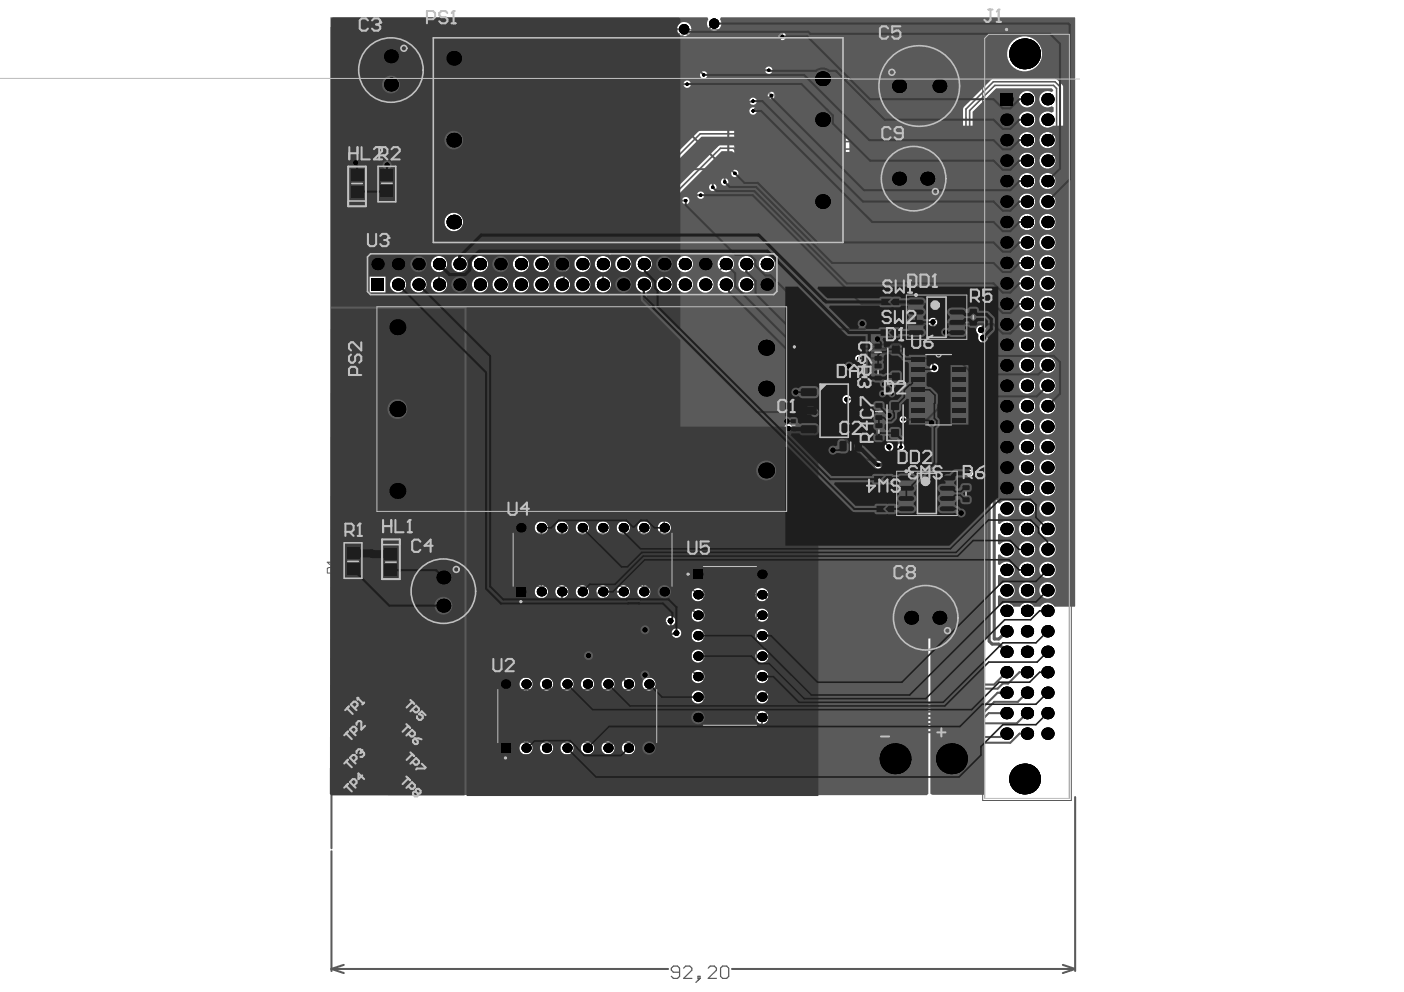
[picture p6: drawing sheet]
<svg xmlns="http://www.w3.org/2000/svg" width="297mm" height="210mm" viewBox="0 0 297 210" stroke-linecap="round" stroke-linejoin="round" font-family="sans-serif">
<g fill="none" stroke="#5a5a5a" stroke-width=".21">
<path d="M90 6.3h90.1v46.7h-90.1zM91.7 8h86.7v43.3h-86.7zM207.9 6.8h18.8v162.6h-18.8zM78 63.2h91.9v46.7h-91.9zM183.4 77.5h8.9v8.9h-8.9zM187.7 72.3h3.7v9.1h-3.7zM195.2 75h6.8v14.9h-6.8zM195.2 75.5h-1.9v.9h1.9M195.2 77.7h-1.9v.9h1.9M195.2 79.9h-1.9v.8h1.9M198.1 75a.52 .52 0 0 0 .5 .5 .52 .52 0 0 0 .5-.5M202 75.5h1.9v.9h-1.9"/>
<path d="M202 77.7h1.9v.9h-1.9M202 79.9h1.9v.8h-1.9M187.5 84.2h3.7v9.1h-3.7zM195.2 84.2h-1.9v.9h1.9M195.2 82h-1.9v.9h1.9M195.2 86.4h-1.9v.8h1.9M195.2 88.5h-1.9v.9h1.9M202 84.2h1.9v.9h-1.9M202 82h1.9v.9h-1.9M202 86.4h1.9v.8h-1.9M202 88.5h1.9v.9h-1.9M108.1 110.3h34.5v16.3h-34.5z"/>
<path d="M146.3 119.4h16.3v34.5h-16.3zM124.2 131.8h16.8v7.7h-16.8zM125.1 139.5v1.8h.6v-1.8M125.1 131.8v-1.8h.6v1.8M126.2 139.5v1.8h.5v-1.8M126.2 131.8v-1.8h.5v1.8M127.4 139.5v1.8h.5v-1.8M127.4 131.8v-1.8h.5v1.8M128.4 139.5v1.8h.6v-1.8M128.4 131.8v-1.8h.6v1.8M129.6 139.5v1.8h.5v-1.8M129.6 131.8v-1.8h.5v1.8"/>
<path d="M130.7 139.5v1.8h.5v-1.8M130.7 131.8v-1.8h.5v1.8M131.8 139.5v1.8h.5v-1.8M131.8 131.8v-1.8h.5v1.8M132.9 139.5v1.8h.5v-1.8M132.9 131.8v-1.8h.5v1.8M134 139.5v1.8h.5v-1.8M134 131.8v-1.8h.5v1.8M135.1 139.5v1.8h.5v-1.8M135.1 131.8v-1.8h.5v1.8M136.2 139.5v1.8h.6v-1.8M136.2 131.8v-1.8h.6v1.8"/>
<path d="M137.3 139.5v1.8h.5v-1.8M137.3 131.8v-1.8h.5v1.8M138.4 139.5v1.8h.6v-1.8M138.4 131.8v-1.8h.6v1.8M139.5 131.8v-1.8h.6v1.8M139.5 139.5v1.8h.6v-1.8M141 135.1a.52 .52 0 0 0-.6 .5 .52 .52 0 0 0 .6 .5M104.9 143.3h34.5v16.4h-34.5z"/>
</g>
<path d="M208.3 8.1l.9-.8h17v161.7h-17.9zM184.3 78.5h7v7h-7zM108.6 112.8h33.6v11.3h-33.6zM148.8 119.9h11.3v33.6h-11.3zM105.3 145.9h33.6v11.2h-33.6z" fill="none" stroke="#5a5a5a" stroke-width=".22"/>
<g fill="none" stroke="#5a5a5a" stroke-width=".34">
<path d="M77.6 54.2l.6-.7h85.3l.7 .7v7.3l-.7 .7h-85.3l-.6-.7zM79.7 64.9h86.7v43.3h-86.7z"/>
<circle cx="212.9" cy="6.2" r=".17"/>
<circle cx="185.9" cy="76.9" r=".17"/>
<circle cx="110.2" cy="127.3" r=".17"/>
<circle cx="145.6" cy="121.5" r=".17"/>
<circle cx="106.9" cy="160.4" r=".17"/>
</g>
<path d="M74.3 37h2.4v3.7h-2.4zM80.7 36.9h2.4v3.7h-2.4zM194.7 62.9h6.9v8.5h-6.9zM73.5 117h2.4v3.6h-2.4zM81.5 117.1h2.4v3.7h-2.4zM192.7 100.1h6.8v8.6h-6.8z" fill="none" stroke="#5a5a5a" stroke-width=".43"/>
<g fill="#5a5a5a">
<path d="M194.9 103.5a.63 .63 0 0 1 .8-.2l1.2 .7v-.7l.2-.1v1.2l-1.5-.9a.42 .42 0 0 0-.6 .2 .42 .42 0 0 0 .3 .6 .51 .51 0 0 1-.4-.8z"/>
<path d="M196.9 66.4h2.2l.1 .1-1.9 .1 .3 .3-.2 .2-.5-.6z"/>
<path d="M201.2 130.1h.8l.3 .2v1.6l-.3 .4-.8-.1v-.1l.9-.1v-1.6l-.2-.1h-.7z"/>
<path d="M82.1 8.5l.4-.1h1.6l.2 .3v.7l-.2 .1-.1-.9h-1.6l-.2 .9h-.1l-.1-.8z"/>
<path d="M82 10h.2v.6l.2 .3 .6-.1 .2-.6 .2 .1v.2a.35 .35 0 0 0 .3 .4 .35 .35 0 0 0 .4-.4v-.5h.1l.1 .6-.2 .4-.6 .1-.2-.2-.3 .2h-.6l-.4-.3z"/>
<path d="M93.1 118.9l.3-.3h1.7l.3 .3v.8l-.2 .1v-.7l-.2-.2h-1.5l-.2 .1v.7l-.2 .1z"/>
<path d="M93.6 120.2l1.7 .5 .1 .1-.2 .1-1.4-.4v.5l.4 .1v.1l-.4 .1v.3h-.2l-.1-.3-.4-.1 .1-.2h.3z"/>
<path d="M198.6 37.2l.8-.1 .3 .3 .1 1.6-.2 .3-.2 .1h-.7l-.1-.1 .9-.2v-1.6l-.1-.1h-.8z"/>
<path d="M187.7 16.8l.3-.2 .8 .1-.1 .1h-.7l-.2 .2v1.5l.2 .2h.8l-.1 .2-.9-.1-.2-.3z"/>
<path d="M189.2 16.7h1.2l-.1 .1h-.8v.7l.5 .1 .4 .4-.1 .6-.4 .3-.7-.1 .1-.1h.6l.2-.3v-.4l-.1-.2-.8-.1z"/>
<path d="M85.1 38.1l1.6 .9a.43 .43 0 0 0 .4-.4 .43 .43 0 0 0-.2-.5h.1l.2 .1a.6 .6 0 0 1 0 .8 .6 .6 0 0 1-.7 .1l-1.2-.7v.8h-.2z"/>
<path d="M69.1 118.9h2.3v.1l-1.9 .1 .3 .3-.1 .2z"/>
<path d="M73.6 64.2h2.2l.1 .3v.7l-.3 .3h-1.9v-.2h1.8l.2-.2v-.5l-.1-.2h-1.9z"/>
<path d="M73.7 62.8l.4-.2 .6 .2 .2-.2h.7l.3 .4v.6h-.2v-.5l-.2-.3h-.6l-.2 .7-.1-.1v-.3a.35 .35 0 0 0-.4-.3 .35 .35 0 0 0-.3 .3v.5l-.2 .1z"/>
<path d="M195 107v.8h1.9v-.8l-.2-.1h-1.5zM195 106.7l1.8-.1 .3 .5v.9h-2.2l-.1-1.1z"/>
<path d="M195.1 105.1l-.1 .9h1.9l-.1-1zM195 104.9l.3-.1 1.6 .1 .2 .4v.8l-2.2 .1-.1-1.1z"/>
<path d="M197.1 69.7v.8h1.8l-.1-.9zM196.9 69.6l.3-.2h1.7l.3 .4v.9h-2.3z"/>
<path d="M197.1 67.9v.8h1.8l-.1-.9h-1.6zM197 67.6l.3-.1h1.5l.2 .1 .2 .3-.1 1h-2.2v-1.1z"/>
<path d="M199.7 131.8a.35 .35 0 0 0 .7 0 .35 .35 0 0 0-.7 0zM199.6 130.7a.47 .47 0 0 0 .9 0 .47 .47 0 0 0-.9 0zM199.5 130.3l.7-.2a.72 .72 0 0 1 .5 .5 .72 .72 0 0 1-.3 .8h.1a.58 .58 0 0 1-.2 .8 .58 .58 0 0 1-.8-.1 .58 .58 0 0 1 .1-.8l-.3-.4z"/>
<path d="M197.2 38.3l.1 .8 .5 .1 .1-.8-.2-.1zM197.2 37.6l.6-.5a.28 .28 0 0 1 0 .3 .28 .28 0 0 1-.3 .2l-.2 .5h.6l.3 .4-.1 .6-.3 .3h-.6l-.2-.3v-.9z"/>
<path d="M86.2 36.5l.1 .9h.6l.2-.1 .1-.8zM85.1 36.3l2.2-.1v1.2l-.3 .2h-.7l-.2-.2-.1-.3-.9 .5v-.2l.9-.5v-.4h-.9z"/>
<path d="M69.4 120.3l-.1 .9h1l-.1-1h-.6zM69.2 120.2l.3-.2h.7l.2 .2 .1 .3 .9-.5v.2l-.9 .5v.5h.9v.1l-2.2 .1z"/>
</g>
<g fill="none" stroke="#5a5a5a" stroke-width=".43">
<path d="M70.1 5.8v173.7M227.5 168.7v36.8M70.1 180.1v25.4M70.1 205l2.6 .9M70.1 205h71.2M72.7 204.2l-2.6 .8M154.9 205h72.6M224.9 204.2l2.6 .8M227.5 205l-2.6 .9"/>
<circle cx="82.7" cy="14.8" r="6.8"/>
<circle cx="194.5" cy="18.2" r="8.5"/>
<circle cx="193.3" cy="37.8" r="6.8"/>
<circle cx="93.8" cy="125.1" r="6.8"/>
<circle cx="195.8" cy="130.7" r="6.8"/>
</g>
<path d="M143.8 205.7h-1.3l-.5-.4v-.4l.5-.5h.8l.5 .5v1.7l-.5 .4h-.8l-.5-.4M144.6 204.9l.5-.5h.8l.5 .5v.4l-1.8 1.7h1.8M147.7 206.6h.4v.4h-.4zM148.1 207l-.9 .9M149.8 204.9l.5-.5h.8l.5 .5v.4l-1.8 1.7h1.8M152.4 204.9l.5-.5h.8l.5 .5v1.7l-.5 .4h-.8l-.5-.4z" fill="none" stroke="#5a5a5a" stroke-width=".26"/>
<g fill="none" stroke="#8c8c8c" stroke-width=".34">
<path d="M168.5 55.5h7.6M177.8 55.5h1.7M182.2 55.5h10.9M168.5 64.4h11M182.2 64.4h1.7M185.6 64.4h7.5M201.5 74.5h.7M205.7 68.8v.7M205.7 72.9v.7M168.5 95.6h7.6M177.8 95.6h1.7M180 80.1h.7"/>
<path d="M182.2 95.6h10.9M197.6 80.3v.6M197.9 85.7v.7M200.6 83v.7M168.5 104.5h11M182.2 104.5h1.7M185.6 104.5h7.5"/>
</g>
<path d="M177.4 65.6v.7M182 66.4h.7M185.8 74.5h.7M177.6 93.7v.7M180.7 82v.6M184.1 94.1v.6M124.5 131.8h-.3v7.7h.3M140.7 131.8h.3v7.7h-.3" fill="none" stroke="#8c8c8c" stroke-width=".26"/>
<path d="M185.4 78.5h-1.1v1.1M190.2 78.5h1.1v1.1M184.3 84.3v1.2h1.1M191.3 84.3v1.2h-1.1" fill="none" stroke="#8c8c8c" stroke-width=".22"/>
<path d="M181.4 59.3h2.6M183.1 55.8h.4l.5 .4v.9l-.5 .4M184 58.4v1.7M195 59.3h2.6M196.3 55.8v1.7l1.3-1.3h-2.6M197.6 58.4v1.7M184 61h-1.8l-.8 .9 .8 .8h1.8M197.6 61h-1.7l-.9 .9 .9 .8h1.7" fill="none" stroke="#8c8c8c" stroke-width=".43"/>
<circle cx="183.1" cy="55.8" r=".22" fill="#8c8c8c"/>
<path d="M182.7 56.2v.5M182.7 56.2l-.5-.4h-.4l-.4 .4v.9l.4 .4M183.1 55.8l-.4 .4M181.4 95.9v1.7l1.7-1.7h.4l.5 .4v.9l-.5 .4M181.4 99.3h2.6M184 98.5v1.7M195 98.5h2.6M195 95.9v.8M195 96.3h2.6M197.6 97.6v1.7M184 101.1h-1.8l-.8 .8 .8 .9h1.8M197.6 100.2h-1.7l-.9 .9 .9 .8h1.7" fill="none" stroke="#8c8c8c" stroke-width=".43"/>
<circle cx="197.6" cy="96.3" r=".22" fill="#8c8c8c"/>
<path d="M181.8 77.9h.9M182.3 75.3v2.6M184.4 77l-.8 .9M185.3 77h-1.3l-.4-.4v-.9l.4-.4h1.3v2.6M185.5 72.6h-1.8v.4l1.8 1.8v.4M186.3 72.6v2.2l.5 .4h.8l.5-.4v-2.2M197.6 96.3l-.4 .4" fill="none" stroke="#8c8c8c" stroke-width=".43"/>
<circle cx="182.3" cy="75.3" r=".22" fill="#8c8c8c"/>
<path d="M180.5 75.7l-.4-.4h-.9l-.4 .4v.4M182.3 75.3l.4 .4" fill="none" stroke="#8c8c8c" stroke-width=".43"/>
<circle cx="178.8" cy="76.1" r=".22" fill="#8c8c8c"/>
<path d="M178.8 76.1l.4 .5M179.2 76.6h.5M179.2 76.6l-.4 .4v.4l.4 .5h.9l.4-.5M200 85.8h2.6M201.7 82.8v1.3l-.4 .4h-.9l-.4-.4v-1.3h2.6M201.7 83.7l.9 .8M202.6 85.4v.9" fill="none" stroke="#8c8c8c" stroke-width=".43"/>
<circle cx="200" cy="85.8" r=".22" fill="#8c8c8c"/>
<path d="M200.4 85.4l-.4 .4M200.4 87.6l-.4 .4v.9l.4 .4h.5l1.7-1.7v1.7M204.2 85.5h.8M204.6 82.9v2.6M206.8 84.6l-.9 .9M207.6 84.6h-1.3l-.4-.4v-.9l.4-.4h1.3v2.6" fill="none" stroke="#8c8c8c" stroke-width=".43"/>
<circle cx="204.6" cy="82.9" r=".22" fill="#8c8c8c"/>
<path d="M202 85.5h.9M202.4 82.9v2.6M204.6 82.9l.4 .4" fill="none" stroke="#8c8c8c" stroke-width=".43"/>
<circle cx="202.4" cy="82.9" r=".22" fill="#8c8c8c"/>
<path d="M193.7 79.1v1.3l-.4 .4h-.9l-.4-.4v-1.3h2.6M193.7 79.9l.9 .9M192 82.1h2.6M194.6 81.7v.8M202.4 82.9l.5 .4" fill="none" stroke="#8c8c8c" stroke-width=".43"/>
<circle cx="192" cy="82.1" r=".22" fill="#8c8c8c"/>
<g fill="none" stroke="#8c8c8c" stroke-width=".43">
<path d="M177.8 69.6l-.4-.4h-.9l-.4 .4v1.8l.4 .4h.9l.4-.4M178.7 69.2h.9M179.1 69.2v2.6M200.5 69.7h-1.7v.5l1.7 1.7v.4M202.3 71.5l-.9 .8M202.3 75l-.4-.5h-.4l-.5 .5v.8l.5 .5h.4l.4-.5M202.3 75l.5-.5h.4l.4 .5v.8l-.4 .5h-.4l-.5-.5M202.3 75v.8M202.8 72v1.3l-.5 .4h-.8l-.5-.4v-1.3h2.6M202.8 72.8l.8 .9M203.1 71.5h-1.3l-.4-.5v-.8l.4-.5h1.3v2.6M207.9 72.2h2.6v-1.3l-.5-.4h-.8l-.5 .4v1.3"/>
<path d="M207.9 70.5l.8 .8M209.2 67.9v1.3l.4 .4h.4l.5-.4v-.9l-.5-.4h-1.7l-.4 .4v.9l.4 .4M192 84.2l.4-.4h1.8l.4 .4v.9l-.4 .4h-1.8l-.4-.4zM192.4 81.7l-.4 .4"/>
</g>
<circle cx="179.1" cy="71.8" r=".22" fill="#8c8c8c"/>
<path d="M178.7 71.4l.4 .4M180.9 69.6l.4-.4h.9l.4 .4v.9l-.4 .4h-.5l-.8-.4v1.3h1.7M172.2 90.8h2.6M172.7 89.5l-.5-.4v-.9l.5-.4h1.7l.4 .4v.9l-.4 .4M174.8 90.4v.9" fill="none" stroke="#8c8c8c" stroke-width=".43"/>
<circle cx="172.2" cy="90.8" r=".22" fill="#8c8c8c"/>
<path d="M180.2 68.7v.9M180.2 69.1h2.6M180.6 70.4l-.4 .5v.8l.4 .5h1.7l.5-.5v-.8l-.5-.5M172.7 90.4l-.5 .4M174.8 93.9h-2.6l1.3-1.3v1.7" fill="none" stroke="#8c8c8c" stroke-width=".43"/>
<circle cx="182.8" cy="69.1" r=".22" fill="#8c8c8c"/>
<path d="M181.9 65.7h.4l.5 .4v.9l-.5 .4M182.8 69.1l-.5 .5" fill="none" stroke="#8c8c8c" stroke-width=".43"/>
<circle cx="181.9" cy="65.7" r=".22" fill="#8c8c8c"/>
<path d="M181.5 66.1v.4M181.5 66.1l-.5-.4h-.4l-.4 .4v.9l.4 .4M181.9 65.7l-.4 .4M178.7 91.2h2.6M179.2 89.9l-.5-.5v-.8l.5-.5h1.7l.4 .5v.8l-.4 .5M181.3 90.7v.9" fill="none" stroke="#8c8c8c" stroke-width=".43"/>
<circle cx="178.7" cy="91.2" r=".22" fill="#8c8c8c"/>
<path d="M188 71.7h.9M188.5 69.1v2.6M189.8 69.5l.4-.4h.9l.4 .4v1.8l-.4 .4h-.9l-.4-.4M179.2 90.7l-.5 .5M179.2 92.9l-.5 .4v.9l.5 .4h.4l1.7-1.7v1.7" fill="none" stroke="#8c8c8c" stroke-width=".43"/>
<circle cx="188.5" cy="69.1" r=".22" fill="#8c8c8c"/>
<path d="M185.9 71.7h.8M186.3 69.1v2.6M188.5 69.1l.4 .4" fill="none" stroke="#8c8c8c" stroke-width=".43"/>
<circle cx="186.3" cy="69.1" r=".22" fill="#8c8c8c"/>
<path d="M183.1 77.7v2.6M184.4 78.2l.5-.5h.8l.5 .5v1.7l-.5 .4h-.8l-.5-.4M186.3 69.1l.4 .4M182.7 80.3h.9" fill="none" stroke="#8c8c8c" stroke-width=".43"/>
<circle cx="183.1" cy="77.7" r=".22" fill="#8c8c8c"/>
<path d="M180.1 77.7h.9l.4 .5v1.7l-.4 .4h-.9l-.4-.4v-1.7zM183.1 77.7l.5 .5M124.5 127.9h.9M125 125.3v2.6M126.3 125.3v2.2l.4 .4h.9l.4-.4v-2.2" fill="none" stroke="#8c8c8c" stroke-width=".43"/>
<circle cx="125" cy="125.3" r=".22" fill="#8c8c8c"/>
<path d="M111.6 19.3l.2-.3h.6l.3 .3v1.1l-.3 .3h-.6l-.2-.3zM114.4 19.3l-.3-.3h-.6l-.2 .3v.3l1.1 1.1h-1.1M116.7 19h1.1M117.2 19v1.7M124.4 19v1.7M126.9 19h1.2M127.5 19v1.7M116.1 20.1h-.9l-.2-.3v-.5l.2-.3h.9v1.7M124.1 20.7h.6M126.4 20.1h-.9l-.3-.3v-.5l.3-.3h.9v1.7M125 125.3l.4 .5" fill="none" stroke="#8c8c8c" stroke-width=".43"/>
<circle cx="124.4" cy="19" r=".22" fill="#8c8c8c"/>
<path d="M122.1 19.8h.9l.2-.2v-.3l-.2-.3h-.6l-.3 .3v1.1l.3 .3h.6l.2-.3M124.4 19l.3 .3M133.7 19v1.7M136.3 19h1.1M136.9 19v1.7M133.5 20.7h.5M135.7 20.1h-.8l-.3-.3v-.5l.3-.3h.8v1.7" fill="none" stroke="#8c8c8c" stroke-width=".43"/>
<circle cx="133.7" cy="19" r=".22" fill="#8c8c8c"/>
<path d="M131.8 19.8l-.3-.2v-.3l.3-.3h.5l.3 .3v.3l-.3 .2M131.8 19.8l-.3 .3v.3l.3 .3h.5l.3-.3v-.3l-.3-.3M131.8 19.8h.5M133.7 19l.3 .3M143.5 19v1.7M146.1 19h1.1M146.7 19v1.7M143.3 20.7h.5M145.5 20.1h-.8l-.3-.3v-.5l.3-.3h.8v1.7" fill="none" stroke="#8c8c8c" stroke-width=".43"/>
<circle cx="143.5" cy="19" r=".22" fill="#8c8c8c"/>
<path d="M142.4 19h-1.1v.3l1.1 1.1v.3M143.5 19l.3 .3M152.9 19v1.7M155.5 19h1.1M156.1 19v1.7M152.7 20.7h.5M154.9 20.1h-.8l-.3-.3v-.5l.3-.3h.8v1.7" fill="none" stroke="#8c8c8c" stroke-width=".43"/>
<circle cx="152.9" cy="19" r=".22" fill="#8c8c8c"/>
<path d="M150.7 19l.5 .3 .6 .5M152.9 19l.3 .3M161.9 19v1.7M164.5 19h1.1M165 19v1.7M150.7 20.1l.3-.3h.8v.6l-.3 .3h-.5l-.3-.3zM161.6 20.7h.6M163.9 20.1h-.8l-.3-.3v-.5l.3-.3h.8v1.7" fill="none" stroke="#8c8c8c" stroke-width=".43"/>
<circle cx="161.9" cy="19" r=".22" fill="#8c8c8c"/>
<path d="M114.6 8.9h.6M114.9 7.2v1.7M116.9 8.3h-.8l-.3-.3v-.6l.3-.2h.8v1.7M117.5 7.2h1.1M118.1 7.2v1.7M159.6 19h1.2v.8l-.9-.2-.3 .2v.6l.3 .3h.6l.3-.3M161.9 19l.3 .3" fill="none" stroke="#8c8c8c" stroke-width=".43"/>
<circle cx="114.9" cy="7.2" r=".22" fill="#8c8c8c"/>
<path d="M112.7 8h1.1l-.9-.8v1.7M114.9 7.2l.3 .2M124 8.9h.6M124.3 7.2v1.7M126.3 8.3h-.9l-.3-.3v-.6l.3-.2h.9v1.7M126.9 7.2h1.1M127.4 7.2v1.7" fill="none" stroke="#8c8c8c" stroke-width=".43"/>
<circle cx="124.3" cy="7.2" r=".22" fill="#8c8c8c"/>
<path d="M123.2 7.4l-.3-.2h-.6l-.3 .2v.3M124.3 7.2l.3 .2" fill="none" stroke="#8c8c8c" stroke-width=".43"/>
<circle cx="122" cy="7.7" r=".22" fill="#8c8c8c"/>
<path d="M122 7.7l.3 .3M122.3 8h.3M122.3 8l-.3 .3v.3l.3 .3h.6l.3-.3M133.9 8.9h.5M134.1 7.2v1.7M136.1 8.3h-.8l-.3-.3v-.6l.3-.2h.8v1.7M136.7 7.2h1.1M137.3 7.2v1.7" fill="none" stroke="#8c8c8c" stroke-width=".43"/>
<circle cx="134.1" cy="7.2" r=".22" fill="#8c8c8c"/>
<path d="M133 7.4l-.3-.2h-.6l-.2 .2v.3l1.1 1.2h-1.1M134.1 7.2l.3 .2M143.2 8.9h.6M143.5 7.2v1.7M145.5 8.3h-.9l-.3-.3v-.6l.3-.2h.9v1.7M146.1 7.2h1.1M146.6 7.2v1.7" fill="none" stroke="#8c8c8c" stroke-width=".43"/>
<circle cx="143.5" cy="7.2" r=".22" fill="#8c8c8c"/>
<path d="M141.8 8.9h.6M142.1 7.2v1.7M143.5 7.2l.3 .2" fill="none" stroke="#8c8c8c" stroke-width=".43"/>
<circle cx="142.1" cy="7.2" r=".22" fill="#8c8c8c"/>
<path d="M142.1 7.2l.3 .2M152.2 8.9h.6M152.5 7.2v1.7M154.5 8.3h-.9l-.3-.3v-.6l.3-.2h.9v1.7M155 7.2h1.2M155.6 7.2v1.7" fill="none" stroke="#8c8c8c" stroke-width=".43"/>
<circle cx="152.5" cy="7.2" r=".22" fill="#8c8c8c"/>
<path d="M150.2 7.4l.3-.2h.5l.3 .2v1.2l-.3 .3h-.5l-.3-.3zM152.5 7.2l.3 .2M161 8h.9l.3-.3v-.3l-.3-.2h-.6l-.3 .2v1.2l.3 .3h.6l.3-.3M163.9 8.3h-.9l-.3-.3v-.6l.3-.2h.9v1.7M164.4 7.2h1.2M165 7.2v1.7" fill="none" stroke="#8c8c8c" stroke-width=".43"/>
<circle cx="185.9" cy="76.9" r=".17" fill="none" stroke="#8c8c8c" stroke-width=".34"/>
<path d="M141 135.1a.52 .52 0 0 0-.6 .5 .52 .52 0 0 0 .6 .5" fill="none" stroke="#8c8c8c" stroke-width=".26"/>
<g fill="#5a5a5a">
<path d="M176.2 54.9h5l.1 2.8h3.7v8.7h-4.2l-.5-.4v-3l-.2-.5-.5-.2h-3.5v-7.1z"/>
<path d="M179 8.7h15.1v16.4l-.1 .3h-15z"/>
<path d="M177.6 93.7l.4-.2h3.3v4.2h3.6l.2 .9v5.9h-4.8v-2l-.7-.2-3.4 .2-.1-.2v-6.1a1.4 1.4 0 0 0 1.2-1.3l.3-.3z"/>
<path d="M193.7 74.8l4.8-4.8h.6v.5l.4 .5v2.7a1.56 1.56 0 0 1-.1 1.5h-5.5z"/>
<path d="M198.1 76.5h3.1l.4-.2 .8-.8 .4 .2a.89 .89 0 0 0 1.2-.6h.6l.1 .2a2.14 2.14 0 0 0 1.8 .1l.5 .3v.8l-2.2 2.2h-6l-.3-.4a.92 .92 0 0 0-.5-1.3z"/>
<path d="M192.3 79.3h1.8l.7 .7v.5l1.2 1.2 .1 .4-1.4 1.6-.2 .4v8.7h-2.5l-.7-.5h-1.6l-.5 .5h-2.2l-.2-.4 1.7-1.7 .7-.2 1.2-1.3a.78 .78 0 0 0 1 .3 .78 .78 0 0 0 .4-1v-4.2a.75 .75 0 0 0 .5-1.1v-3.1l-.2-.4z"/>
<path d="M181.3 88.3h5.4a.47 .47 0 0 1 .5 0 .47 .47 0 0 1 .2 .4l-2.1 2.2h-1.1l-1.9 1.8-.4 .1-.4 .3-.4-.1-.1-4.4z"/>
<path d="M166.9 8.7h12.1v44.1h-6v62.5l-.2 .2-16.8 .3-.3-.3-.3-77.8 .2-.2a.79 .79 0 0 0 .7-.8 .79 .79 0 0 0-.6-.8l-.3-.3-.1-9.7 .3-.3h11v-16.6zM172 25.3a2 2 0 0 0 4 0 2 2 0 0 0-4 0zM172 42.6a2 2 0 0 0 4 0 2 2 0 0 0-4 0zM160.5 55.9a1.73 1.73 0 0 0 3.4 0 1.73 1.73 0 0 0-3.4 0zM156.2 55.9a1.73 1.73 0 0 0 3.4 0 1.73 1.73 0 0 0-3.4 0zM160.5 60.2a1.73 1.73 0 0 0 3.4 0 1.73 1.73 0 0 0-3.4 0zM156.2 60.2a1.73 1.73 0 0 0 3.4 0 1.73 1.73 0 0 0-3.4 0zM167.4 83a.96 .96 0 0 0 1.9 0 .96 .96 0 0 0-1.9 0zM160 82.2a2.11 2.11 0 0 0 4.2 0 2.11 2.11 0 0 0-4.2 0zM165.7 88.6a.92 .92 0 0 0 .1 1.2l.2 .4a.96 .96 0 0 0 .2 1.3 .96 .96 0 0 0 1.3-.2 .96 .96 0 0 0 0-1.3l-.2-.3a.96 .96 0 0 0-.3-1.4 .96 .96 0 0 0-1.3 .3zM160 99.6a2.11 2.11 0 0 0 4.2 0 2.11 2.11 0 0 0-4.2 0z"/>
<path d="M188.3 95.8h20.7v39.3h-13.5v-7.7h-8.8v-19.8l.3-.3 .2-.4v-5.5l1.6-1.6 .2-.4v-2.1l-.2-.4-.7-.7zM204.4 100.2a.79 .79 0 0 0 1.5 0 .79 .79 0 0 0-1.5 0zM202.4 108.6a.96 .96 0 0 0 1.9 0 .96 .96 0 0 0-1.9 0z"/>
<path d="M179.6 26.8l.4-.2h31.8a1.69 1.69 0 0 0 2.3 0h2a1.69 1.69 0 0 0 2.3 0h2.1a1.69 1.69 0 0 0 2.3 0h4.3l.4 .1v79.2h-17.4v-10.5l-11.5-.1v-4.7l.1-.2a2.01 2.01 0 0 0 .2-1.7l-.1-.4a1.35 1.35 0 0 0-.1-1.9 2.14 2.14 0 0 0-1.8 .2l-.2 .5v.8a.48 .48 0 0 1 .1 .7l-.3 .1-.3 .5-.5-.1v-4.8l1.6-1.5h.8a1.61 1.61 0 0 1 1.4 0l.9 .2 .3 .5-.2 .2a.9 .9 0 0 0-1.1 .4l-.5-.1a2.01 2.01 0 0 0-2 0l-.2 .5a.89 .89 0 0 0 .7 1.2h1l.5-.2a1.04 1.04 0 0 1 1.1 .1h1.1a.91 .91 0 0 0 .7-1.3l.6-.6 .1-.5v-1.7l-.1-.5-.7-.6 .2-.5h3.4l2.8-2.9 .1-3.4-.5-.7 .2-.4a1.04 1.04 0 0 0 1.1-.7 1.04 1.04 0 0 0-.4-1.2l-.1-.5a1.05 1.05 0 0 0-.7-1.3 1.05 1.05 0 0 0-1.3 .7 2.14 2.14 0 0 0-1.8 .2l-.5 .2-1.4-1.3h-4.1l-.3-.2a1.04 1.04 0 0 0-.6-1.1 1.04 1.04 0 0 0-1.2 .3 .95 .95 0 0 0 .5 1.5l.2 .4-4.8 4.8h-3.9l-.4 .2-.7 .7a.84 .84 0 0 1-.4-1.3l-.1-1.6-.4-.5a.97 .97 0 0 0-1.5-.9 .97 .97 0 0 0 .1 1.7v1.3a1.02 1.02 0 0 1 0 1.2v.7l.3 .3-.1 3.1-.3 .4h-2.5a.89 .89 0 0 0-1.1-.8v-1.7l.5-.6a.78 .78 0 0 0 .3-1.1 .78 .78 0 0 0-1.2-.1l-.4-.2-.1-1.9 5.6-5.7 .1-13.7-.2-.4-2.6-2.6-3.4-.1zM219.9 29.7a1.73 1.73 0 0 0 3.4 0 1.73 1.73 0 0 0-3.4 0zM215.5 29.7a1.75 1.75 0 0 0 3.5 0 1.75 1.75 0 0 0-3.5 0zM211.2 29.7a1.75 1.75 0 0 0 3.5 0 1.75 1.75 0 0 0-3.5 0zM219.9 34a1.73 1.73 0 0 0 3.4 0 1.73 1.73 0 0 0-3.4 0zM215.5 34a1.75 1.75 0 0 0 3.5 0 1.75 1.75 0 0 0-3.5 0zM211.2 34a1.75 1.75 0 0 0 3.5 0 1.75 1.75 0 0 0-3.5 0zM188.3 37.8a1.9 1.9 0 0 0 3.8 0 1.9 1.9 0 0 0-3.8 0zM219.9 38.3a1.73 1.73 0 0 0 3.4 0 1.73 1.73 0 0 0-3.4 0zM215.5 38.3a1.75 1.75 0 0 0 3.5 0 1.75 1.75 0 0 0-3.5 0zM211.2 38.3a1.75 1.75 0 0 0 3.5 0 1.75 1.75 0 0 0-3.5 0zM219.9 42.6a1.73 1.73 0 0 0 3.4 0 1.73 1.73 0 0 0-3.4 0zM215.5 42.6a1.75 1.75 0 0 0 3.5 0 1.75 1.75 0 0 0-3.5 0zM211.2 42.6a1.75 1.75 0 0 0 3.5 0 1.75 1.75 0 0 0-3.5 0zM219.9 47a1.73 1.73 0 0 0 3.4 0 1.73 1.73 0 0 0-3.4 0zM215.5 47a1.75 1.75 0 0 0 3.5 0 1.75 1.75 0 0 0-3.5 0zM211.2 47a1.75 1.75 0 0 0 3.5 0 1.75 1.75 0 0 0-3.5 0zM219.9 51.3a1.73 1.73 0 0 0 3.4 0 1.73 1.73 0 0 0-3.4 0zM215.5 51.3a1.75 1.75 0 0 0 3.5 0 1.75 1.75 0 0 0-3.5 0zM211.2 51.3a1.75 1.75 0 0 0 3.5 0 1.75 1.75 0 0 0-3.5 0zM219.9 55.6a1.73 1.73 0 0 0 3.4 0 1.73 1.73 0 0 0-3.4 0zM215.5 55.6a1.75 1.75 0 0 0 3.5 0 1.75 1.75 0 0 0-3.5 0zM211.2 55.6a1.75 1.75 0 0 0 3.5 0 1.75 1.75 0 0 0-3.5 0zM219.9 60a1.73 1.73 0 0 0 3.4 0 1.73 1.73 0 0 0-3.4 0zM215.5 60a1.75 1.75 0 0 0 3.5 0 1.75 1.75 0 0 0-3.5 0zM211.2 60a1.75 1.75 0 0 0 3.5 0 1.75 1.75 0 0 0-3.5 0zM219.9 64.3a1.73 1.73 0 0 0 3.4 0 1.73 1.73 0 0 0-3.4 0zM215.5 64.3a1.75 1.75 0 0 0 3.5 0 1.75 1.75 0 0 0-3.5 0zM219.9 68.6a1.73 1.73 0 0 0 3.4 0 1.73 1.73 0 0 0-3.4 0zM215.5 68.6a1.75 1.75 0 0 0 3.5 0 1.75 1.75 0 0 0-3.5 0zM219.9 73a1.73 1.73 0 0 0 3.4 0 1.73 1.73 0 0 0-3.4 0zM215.5 73a1.75 1.75 0 0 0 3.5 0 1.75 1.75 0 0 0-3.5 0zM219.9 77.3a1.73 1.73 0 0 0 3.4 0 1.73 1.73 0 0 0-3.4 0zM215.5 77.3a1.75 1.75 0 0 0 3.5 0 1.75 1.75 0 0 0-3.5 0zM219.9 81.6a1.73 1.73 0 0 0 3.4 0 1.73 1.73 0 0 0-3.4 0zM215.5 81.6a1.75 1.75 0 0 0 3.5 0 1.75 1.75 0 0 0-3.5 0zM219.9 85.9a1.73 1.73 0 0 0 3.4 0 1.73 1.73 0 0 0-3.4 0zM215.5 85.9a1.75 1.75 0 0 0 3.5 0 1.75 1.75 0 0 0-3.5 0zM219.9 90.3a1.73 1.73 0 0 0 3.4 0 1.73 1.73 0 0 0-3.4 0zM215.5 90.3a1.75 1.75 0 0 0 3.5 0 1.75 1.75 0 0 0-3.5 0zM219.9 94.6a1.73 1.73 0 0 0 3.4 0 1.73 1.73 0 0 0-3.4 0zM215.5 94.6a1.75 1.75 0 0 0 3.5 0 1.75 1.75 0 0 0-3.5 0zM219.9 98.9a1.73 1.73 0 0 0 3.4 0 1.73 1.73 0 0 0-3.4 0zM215.5 98.9a1.75 1.75 0 0 0 3.5 0 1.75 1.75 0 0 0-3.5 0zM219.9 103.3a1.73 1.73 0 0 0 3.4 0 1.73 1.73 0 0 0-3.4 0zM215.5 103.3a1.75 1.75 0 0 0 3.5 0 1.75 1.75 0 0 0-3.5 0z"/>
</g>
<g fill="none" stroke="#5a5a5a" stroke-width=".43">
<path d="M114 11.4v12.5M136 30.6l5.2 5.2h8.5M162.1 73.6h.7M172 65.4l.6 .5M178.3 63.5l.1 2.5M180.4 79.2v1.8l.6 .5h.3M190.5 75.9h-.1M205.7 74.5h-3.1l-1.4 1.4h-12.2l-1.2 1.2v1.6M179.2 84.5h3.5M181.7 82h.6M183.5 82h.1M183.6 83.7h.9"/>
<path d="M183.6 83.7h.1M183.8 93.7l-.6 .6v2.3M184.3 93.2h.1M184.5 82h-2.1M184.9 96.8l.2-.2h1.4l1 1M187.5 99.1l-1.7 1.7v4.5l-.3 .3h-5.9l-1-1.1v-1.2M187.8 85.3v1.2l-1.1 1.1h-10.2M188.3 94.7v1.3M189.5 85.3v1.1M189.6 86.4v.3M190 87.1v1.6M197.9 87.3v1.4"/>
<path d="M198.2 89v1l-.3 .3v38.9l.8 .9v.6"/>
</g>
<g fill="none" stroke="#5a5a5a" stroke-width=".34">
<path d="M176.4 75.5v10.8M177.1 75.8v10M177.9 76.3v5.8M179.6 77.7l-.6 .7v3.1M182.4 67.3v1.2M186.1 73.6h.1M186.7 67.5l-3.5 3.5M187 78.6v.1M188.6 74.9l-1.6 1.7v2M188.7 78.7v-1l.4-.4h5l2.1 2.1v.5l.5 .5M192.3 63.2h-.5l-.4 .3M194.3 78.7l1.1 1"/>
<path d="M202.6 69.2l2.8 2.8h.3v-1.5M207.3 73.4h-2.2l-.2-.3h-2.4l-1.2 1.4h-.8v-.3M207.6 73.6v3.2l-2.6 2.5h-7.4M176.7 94.7l-.5 .6M178.4 94.1h.1M179.5 82h.1M181.8 80.3h2.7M182.1 93.3h.5M184.5 82.8h-1.8l-.6 .6M184.9 94.4l.3 .3v.3M186 95.8h.9l1.5 1.5M186 93.4l-.6 .7h-.2"/>
<path d="M186.1 85.7h-.5l-.2 .3M186.1 85.3v.4M187 85.3v.9M188.7 85.3v1.6M189.2 88.4l-.8 .8h-.6l-2.3 2.3M195.1 93.2l-.2 .2M196.4 81.2h.5M197 81.5l.7 .6h2.9M200.9 80.4l1 1.1v1.7l-1.1 1.4-.4 .2h-2.5M169.4 101.1h2l6 6h9l.2-.2v-5.7"/>
</g>
<circle cx="186.1" cy="78.7" r=".17" fill="#5a5a5a"/>
<g fill="none" stroke="#5a5a5a" stroke-width=".34">
<path d="M153.6 55.9l-2.4 2.3v4.2l-10.7 10.6v38.7l-4.3 4.3v9.2l1.6-1.6h7.6l2.3 2.2h13.5l3.6 3.6v18.8l-3.6 3.6M179.6 77.5v.2M182.4 68.5h.1M186.1 75.3v3.4M189.5 78.7h4.8M178.8 94.4l.4 .4M179 81.5l.5 .5M179.5 82l.3 .3M182.1 93.3l-1.4 1.5M184.9 94.3v.1M187.8 82h3.3M188.4 97.3v2.1"/>
<path d="M189.9 92.9l-.5 .5M196.9 81.2l.1 .1M197.3 81.9l-2.2 2.2M114.5 111.7v13.5M124.5 138.7l.8 .8v1l.1 .1M134.2 130.6h2.3v2.7M111.3 144.7v13.6M135.4 140.6h1.1v2.2l.9-1v-1.1l.2-.1h2.2M147.7 147.5h9.2l4.3 4.3M161.2 151.8v1.2l-2.2 2.3h-23l-3 3"/>
</g>
<g fill="none" stroke="#5a5a5a" stroke-width=".43">
<path d="M150.8 36.9v2.7M154.7 23h.5M183 56.7h.2l-.3-.3v-1.1l-1.1-1.1h-7.1l-.3 .2v7.8l1.3 1.3h2.6M172 65.2v.2M178.4 66v1.5l-2.8 2.8M180.8 78.8l-.4 .4M181.3 81.5l.2 .3M183.2 96.6l-.2 .2M184.5 81.1h-1.8l-.9 .9M187.5 97.6v1.5M188.3 96l.2 .3M188.3 90h.4"/>
<path d="M189.6 86.7l.4 .4M191.1 88.7v.1M118.9 111.7v11.2l1.6 1.6v7.5l5.9 5.9 .1 2.7M136.2 111.7l-8.8 8.8v2.5l-1.5 1.5v.6l-2.3 2.3v6.5l4 4v2.7M118.9 125.2v11.4l5.9 5.9h4.5l.4-.5 .1-1.4M125.5 129.4h.1M126.5 130.6v2.8l3.3 3.3h1.2l1.2 1.2h10.1l5.4 5.3M127.6 130.6v2.2l3 3h.8l1.1 1.2h23.1l.8-.8h4.5l1.9 2v7.7l-1.6 1.6M131.9 125.2h-2.1l-1.6 1.6h-2l-1.8 1.8 .1 4.8 4.2 4.2v3M133 137h-.1M133.3 137.8v.1M137.6 130.6v1.9l1.6 1.6h3.3l.6-.1"/>
<path d="M138.7 130.6v1.8l.7 .7h2.3l.2-.3v-1.4M139.9 134.1h.1M140.7 137.8v.1M141.1 137h.1M147.7 130.2l-2.2-2.2h-18.8l-1.2 1.1-.1 1.5M161.2 130.2l-6 5.9h-22.3l-4.2-4.1v-1.4M131 140.6v4.1l-1.7 1.7h-12l-1.7-1.7M132 140.6v3.2l1 .9M133.2 140.6v-1.5l.5-.4h6.7l.3 .4v7.1l-12.1 12.1M134.2 140.6v2.7l.4 .4v1.7l-6.3 6.3h-6.1l-6.6 6.6M211.4 146.6h.1M212.9 146.6h-1.9l-5.4 5.5h-1.1l-1.5-1.5h-34.5l-11 11h-62.2l-12-11.9-1.2-.1-1.7 1.8h-.5l-.6 .6"/>
<path d="M212.9 155.2h-.5l-.8 .7h-8.2l-1.8-1.8h-31.7l-11 11h-69l-4.6-4.5h-3.1l-1.8 1.8h-.5l-.6 .7M212.9 142.2l-2.6 2.7h-3.3l-4 4h-35.2l-11.1 11h-58l-15.4-15.3h-1.6l-1.3 1.3h-.5l-.6 .5v.5M212.9 150.9h-3.7l-2.9 2.9h-2.6l-1.4-1.5h-33.1l-11 11.1h-66.4l-8.1-8.1h-1.7l-1.6 1.6h-.5l-.6 .6v.5M217.3 146.6l-2 1.9h-4.9l-4.5 4.4h-1.8l-1.5-1.4h-33.7l-11.1 11h-64.6l-9.4-9.4h-.5l-.6-.6v-.5M217.3 150.9l-2.2 2.1h-6.8l-1.6 1.7h-3.3l-1.5-1.5h-32.3l-11.1 11h-67.3l-6.2-6.2h-2.3M217.3 142.2h-1.6l-2.4 2.4h-1.2l-1 1.1h-3.7l-4 4h-35.3l-11 11.1h-60.5l-12.8-12.8h-.5l-.6-.6v-.5M217.3 155.2h-1.6l-2 2h-10.3l-2.2-2.3h-30.9l-11.1 11.1h-69.7l-2.9-2.9h-3.9"/>
</g>
<circle cx="183.2" cy="71" r=".17" fill="#5a5a5a"/>
<g fill="none" stroke="#5a5a5a" stroke-width=".34">
<path d="M178.7 51.4h4.5l2.5 2.4v13.5l-8.6 8.5M181.1 66l-4 4v4.7l-.7 .8M182.4 67.3h.1M183.2 71l-5.3 5.3M185.6 71.7l.9 .9v.7l-.3 .3M191.4 63.5v.5M195.4 79.7v.5l1 1M200.1 70.3v3.4l.4 .5M202.6 69.2h-4.1l-5.8 5.7h-4.1M207.3 73.4l.3 .2M176.7 94.1v.6M177.1 85.8l.2 .2h8.1"/>
<path d="M177.9 82.1l1.3 1.3h2.9M178.8 94.4l-.4-.3v1.3l-.2 .2M179.2 94.8h1.5M181.6 80.1l.2 .2M185.2 95l.8 .8M185.2 94.1l-.3 .2M185.5 91.5h-1.1l-1.8 1.8M186 93.4h3.4M186.1 85.7h.1M187 86.2l-.6 .6h-9.6l-.4-.5M187 85.3h.1M188.4 99.4l-1.8 1.8"/>
<path d="M188.7 86.9l.5 .5v1M189.9 92.9h1.4l.5 .5h3.1M195.1 84.1v9.1M196.7 80.4h4.2M197 81.3v.2"/>
</g>
<g fill="none" stroke="#5a5a5a" stroke-width=".43">
<path d="M117.2 11.2h.4l.6 .6v.5l9.3 9.2h31.6l.2-.1M126.6 11.2h.4l.6 .6v.5l8.4 8.3h22.7l.2-.2 3.9 .2 .4-.4M136.4 11.2v1.3l5.3 5.3h3.7M144.7 6.2h-45.6l-4.1 4h-3.1l-.9 1v45.5l1.1 1.1h.5l.3 .3v2.1M145.8 11.2l.2 .2v1.6l2.9 2.9M151.1 5l-2.9 2.9h-30.7l-3.5 3.5M154.7 11.2v1.7l2 2h6M165.5 7.7h.1M165.5 7.7l-1.4 1.4v2.1M114 23.9l24.1 24.1v8.2l2.4 2.4v1.6M116.4 23v1.6l17.9 17.8h10.8M126.6 23v5.1l13.2 13.2h8.4"/>
<path d="M136 23v7.6M145.8 23v5.1l7.4 7.4 .1 3M149.7 35.8l1.1 1.1M154.7 23l-.6 .6v.5v11.2l1.4 1.4M164.2 23h-4.4l-.5 .5M172 65.2l-.2-.3h-.4l-8.6 8.7M172.6 65.9h4M175.6 70.3v16.4l.9 .9M181.7 75.8l-.9 1v2M179.2 84.5h.1M181.5 81.8v.5M181.7 82l-.2 .2"/>
<path d="M182.4 82h-.1M183 96.8h1.9M183.6 83.7l-.9 .8M184.3 93.2l-.5 .5M185.3 87.6h.1M188.1 94.6l.2 .1M188.3 90l-2.4 2.3h-.6l-.9 .9M189.5 86.4h.1M190 88.7l-1.3 1.3M191.1 83.7v5M197.9 88.7l.3 .3"/>
</g>
<g fill="#000">
<circle cx="82.7" cy="17.9" r="1.45"/>
<circle cx="82.7" cy="11.9" r="1.45"/>
<circle cx="96" cy="12.3" r="1.54"/>
<circle cx="144.7" cy="6.2" r="1.08"/>
<circle cx="145.4" cy="17.8" r=".34"/>
<circle cx="148.9" cy="15.9" r=".34"/>
<circle cx="151.1" cy="5" r="1.08"/>
<circle cx="162.7" cy="14.9" r=".34"/>
<circle cx="165.5" cy="7.7" r=".34"/>
<circle cx="174" cy="16.7" r="1.54"/>
<circle cx="190.2" cy="18.2" r="1.45"/>
<circle cx="198.7" cy="18.2" r="1.45"/>
<circle cx="216.8" cy="11.4" r="3.3"/>
<circle cx="75.2" cy="34.4" r=".51"/>
<circle cx="81.9" cy="34.9" r=".51"/>
<circle cx="96" cy="29.7" r="1.54"/>
<circle cx="150.8" cy="39.6" r=".34"/>
<circle cx="153.3" cy="38.5" r=".34"/>
<circle cx="155.5" cy="36.7" r=".34"/>
<circle cx="159.3" cy="21.4" r=".34"/>
<circle cx="159.3" cy="23.5" r=".34"/>
<circle cx="163.2" cy="20.2" r=".34"/>
<circle cx="174" cy="25.3" r="1.54"/>
<circle cx="190.2" cy="37.8" r="1.45"/>
<circle cx="196.2" cy="37.8" r="1.45"/>
<circle cx="212.9" cy="38.3" r="1.29"/>
<circle cx="212.9" cy="34" r="1.29"/>
<circle cx="212.9" cy="29.7" r="1.29"/>
<circle cx="212.9" cy="25.3" r="1.29"/>
<circle cx="217.3" cy="38.3" r="1.29"/>
<circle cx="217.3" cy="34" r="1.29"/>
<circle cx="217.3" cy="25.3" r="1.29"/>
<circle cx="217.3" cy="21" r="1.29"/>
<circle cx="217.3" cy="29.7" r="1.29"/>
<circle cx="221.6" cy="38.3" r="1.29"/>
<circle cx="221.6" cy="21" r="1.29"/>
<circle cx="221.6" cy="34" r="1.29"/>
<circle cx="221.6" cy="25.3" r="1.29"/>
<circle cx="221.6" cy="29.7" r="1.29"/>
<circle cx="79.9" cy="55.9" r="1.28"/>
<circle cx="84.2" cy="55.9" r="1.28"/>
<circle cx="88.5" cy="55.9" r="1.28"/>
<circle cx="92.9" cy="55.9" r="1.28"/>
<circle cx="96" cy="47" r="1.54"/>
<circle cx="97.2" cy="55.9" r="1.28"/>
<circle cx="101.5" cy="55.9" r="1.28"/>
<circle cx="105.9" cy="55.9" r="1.28"/>
<circle cx="110.2" cy="55.9" r="1.28"/>
<circle cx="114.6" cy="55.9" r="1.28"/>
<circle cx="118.9" cy="55.9" r="1.28"/>
<circle cx="123.2" cy="55.9" r="1.28"/>
<circle cx="127.6" cy="55.9" r="1.28"/>
<circle cx="131.9" cy="55.9" r="1.28"/>
<circle cx="136.2" cy="55.9" r="1.28"/>
<circle cx="140.5" cy="55.9" r="1.28"/>
<circle cx="144.9" cy="55.9" r="1.28"/>
<circle cx="145.1" cy="42.4" r=".34"/>
<circle cx="148.2" cy="41.3" r=".34"/>
<circle cx="149.2" cy="55.9" r="1.28"/>
<circle cx="153.6" cy="55.9" r="1.28"/>
<circle cx="157.9" cy="55.9" r="1.28"/>
<circle cx="162.2" cy="55.9" r="1.28"/>
<circle cx="174" cy="42.6" r="1.54"/>
<circle cx="212.9" cy="55.6" r="1.29"/>
<circle cx="212.9" cy="47" r="1.29"/>
<circle cx="212.9" cy="42.6" r="1.29"/>
<circle cx="212.9" cy="51.3" r="1.29"/>
<circle cx="212.9" cy="60" r="1.29"/>
<circle cx="217.3" cy="42.6" r="1.29"/>
<circle cx="217.3" cy="55.6" r="1.29"/>
<circle cx="217.3" cy="51.3" r="1.29"/>
<circle cx="217.3" cy="47" r="1.29"/>
<circle cx="217.3" cy="60" r="1.29"/>
<circle cx="221.6" cy="42.6" r="1.29"/>
<circle cx="221.6" cy="60" r="1.29"/>
<circle cx="221.6" cy="55.6" r="1.29"/>
<circle cx="221.6" cy="51.3" r="1.29"/>
<circle cx="221.6" cy="47" r="1.29"/>
<circle cx="84.1" cy="69.2" r="1.66"/>
<circle cx="84.2" cy="60.2" r="1.28"/>
<circle cx="88.5" cy="60.2" r="1.28"/>
<circle cx="92.9" cy="60.2" r="1.28"/>
<circle cx="97.2" cy="60.2" r="1.28"/>
<circle cx="101.5" cy="60.2" r="1.28"/>
<circle cx="105.9" cy="60.2" r="1.28"/>
<circle cx="110.2" cy="60.2" r="1.28"/>
<circle cx="114.6" cy="60.2" r="1.28"/>
<circle cx="118.9" cy="60.2" r="1.28"/>
<circle cx="123.2" cy="60.2" r="1.28"/>
<circle cx="127.6" cy="60.2" r="1.28"/>
<circle cx="131.9" cy="60.2" r="1.28"/>
<circle cx="136.2" cy="60.2" r="1.28"/>
<circle cx="140.5" cy="60.2" r="1.28"/>
<circle cx="144.9" cy="60.2" r="1.28"/>
<circle cx="149.2" cy="60.2" r="1.28"/>
<circle cx="153.6" cy="60.2" r="1.28"/>
<circle cx="157.9" cy="60.2" r="1.28"/>
<circle cx="162.1" cy="73.6" r="1.66"/>
<circle cx="162.2" cy="60.2" r="1.28"/>
<circle cx="179.6" cy="77.5" r=".51"/>
<circle cx="181.7" cy="75.8" r=".34"/>
<circle cx="182.4" cy="68.5" r=".51"/>
<circle cx="185.6" cy="71.7" r=".51"/>
<circle cx="197.4" cy="68.1" r=".51"/>
<circle cx="197.7" cy="77.9" r=".51"/>
<circle cx="200.1" cy="70.3" r=".51"/>
<circle cx="207.5" cy="69.8" r=".6"/>
<circle cx="208" cy="71.5" r=".6"/>
<circle cx="212.9" cy="68.6" r="1.29"/>
<circle cx="212.9" cy="64.3" r="1.29"/>
<circle cx="212.9" cy="73" r="1.29"/>
<circle cx="212.9" cy="77.3" r="1.29"/>
<circle cx="217.3" cy="64.3" r="1.29"/>
<circle cx="217.3" cy="68.6" r="1.29"/>
<circle cx="217.3" cy="73" r="1.29"/>
<circle cx="217.3" cy="77.3" r="1.29"/>
<circle cx="221.6" cy="68.6" r="1.29"/>
<circle cx="221.6" cy="64.3" r="1.29"/>
<circle cx="221.6" cy="73" r="1.29"/>
<circle cx="221.6" cy="77.3" r="1.29"/>
<circle cx="84.1" cy="86.6" r="1.66"/>
<circle cx="162.1" cy="82.2" r="1.66"/>
<circle cx="162.1" cy="99.6" r="1.66"/>
<circle cx="166.5" cy="89.1" r=".51"/>
<circle cx="166.8" cy="90.7" r=".51"/>
<circle cx="168.4" cy="83" r=".51"/>
<circle cx="176.2" cy="95.3" r=".51"/>
<circle cx="179.2" cy="84.5" r=".51"/>
<circle cx="185.8" cy="98.3" r=".34"/>
<circle cx="186.7" cy="83.3" r=".34"/>
<circle cx="186.9" cy="81.3" r=".34"/>
<circle cx="188.1" cy="87.9" r=".51"/>
<circle cx="188.1" cy="94.6" r=".51"/>
<circle cx="188.7" cy="83.3" r=".34"/>
<circle cx="188.7" cy="81.5" r=".34"/>
<circle cx="190.6" cy="94.6" r=".34"/>
<circle cx="191.1" cy="88.8" r=".34"/>
<circle cx="197.1" cy="89.5" r=".51"/>
<circle cx="212.9" cy="90.3" r="1.29"/>
<circle cx="212.9" cy="98.9" r="1.29"/>
<circle cx="212.9" cy="85.9" r="1.29"/>
<circle cx="212.9" cy="94.6" r="1.29"/>
<circle cx="212.9" cy="81.6" r="1.29"/>
<circle cx="217.3" cy="98.9" r="1.29"/>
<circle cx="217.3" cy="85.9" r="1.29"/>
<circle cx="217.3" cy="90.3" r="1.29"/>
<circle cx="217.3" cy="94.6" r="1.29"/>
<circle cx="217.3" cy="81.6" r="1.29"/>
<circle cx="221.6" cy="98.9" r="1.29"/>
<circle cx="221.6" cy="81.6" r="1.29"/>
<circle cx="221.6" cy="94.6" r="1.29"/>
<circle cx="221.6" cy="90.3" r="1.29"/>
<circle cx="221.6" cy="85.9" r="1.29"/>
<circle cx="84.1" cy="103.9" r="1.66"/>
<circle cx="110.2" cy="111.7" r=".97"/>
<circle cx="114.5" cy="111.7" r=".97"/>
<circle cx="118.9" cy="111.7" r=".97"/>
<circle cx="123.2" cy="111.7" r=".97"/>
<circle cx="127.5" cy="111.7" r=".97"/>
<circle cx="131.9" cy="111.7" r=".97"/>
<circle cx="136.2" cy="111.7" r=".97"/>
<circle cx="140.5" cy="111.7" r=".97"/>
<circle cx="203.4" cy="108.6" r=".51"/>
<circle cx="205.1" cy="100.2" r=".34"/>
<circle cx="212.9" cy="111.9" r="1.29"/>
<circle cx="212.9" cy="107.6" r="1.29"/>
<circle cx="212.9" cy="103.3" r="1.29"/>
<circle cx="212.9" cy="116.3" r="1.29"/>
<circle cx="217.3" cy="111.9" r="1.29"/>
<circle cx="217.3" cy="107.6" r="1.29"/>
<circle cx="217.3" cy="103.3" r="1.29"/>
<circle cx="217.3" cy="116.3" r="1.29"/>
<circle cx="221.6" cy="111.9" r="1.29"/>
<circle cx="221.6" cy="116.3" r="1.29"/>
<circle cx="221.6" cy="107.6" r="1.29"/>
<circle cx="221.6" cy="103.3" r="1.29"/>
<circle cx="93.8" cy="128.2" r="1.45"/>
<circle cx="93.8" cy="122.2" r="1.45"/>
<circle cx="114.5" cy="125.2" r=".97"/>
<circle cx="118.9" cy="125.2" r=".97"/>
<circle cx="123.2" cy="125.2" r=".97"/>
<circle cx="124.5" cy="138.7" r=".51"/>
<circle cx="127.5" cy="125.2" r=".97"/>
<circle cx="131.9" cy="125.2" r=".97"/>
<circle cx="136.2" cy="125.2" r=".97"/>
<circle cx="136.5" cy="133.3" r=".51"/>
<circle cx="140.5" cy="125.2" r=".97"/>
<circle cx="141.9" cy="131.4" r=".6"/>
<circle cx="143.1" cy="134" r=".6"/>
<circle cx="147.7" cy="125.8" r=".97"/>
<circle cx="147.7" cy="138.8" r=".97"/>
<circle cx="147.7" cy="134.5" r=".97"/>
<circle cx="147.7" cy="130.2" r=".97"/>
<circle cx="161.2" cy="125.8" r=".97"/>
<circle cx="161.2" cy="138.8" r=".97"/>
<circle cx="161.2" cy="130.2" r=".97"/>
<circle cx="161.2" cy="134.5" r=".97"/>
<circle cx="161.2" cy="121.5" r=".97"/>
<circle cx="192.8" cy="130.7" r="1.45"/>
<circle cx="198.7" cy="130.7" r="1.45"/>
<circle cx="212.9" cy="137.9" r="1.29"/>
<circle cx="212.9" cy="129.3" r="1.29"/>
<circle cx="212.9" cy="124.9" r="1.29"/>
<circle cx="212.9" cy="120.6" r="1.29"/>
<circle cx="212.9" cy="133.6" r="1.29"/>
<circle cx="217.3" cy="137.9" r="1.29"/>
<circle cx="217.3" cy="133.6" r="1.29"/>
<circle cx="217.3" cy="120.6" r="1.29"/>
<circle cx="217.3" cy="129.3" r="1.29"/>
<circle cx="217.3" cy="124.9" r="1.29"/>
<circle cx="221.6" cy="137.9" r="1.29"/>
<circle cx="221.6" cy="133.6" r="1.29"/>
<circle cx="221.6" cy="124.9" r="1.29"/>
<circle cx="221.6" cy="129.3" r="1.29"/>
<circle cx="221.6" cy="120.6" r="1.29"/>
<circle cx="107" cy="144.7" r=".97"/>
<circle cx="111.3" cy="158.3" r=".97"/>
<circle cx="111.3" cy="144.7" r=".97"/>
<circle cx="115.6" cy="158.3" r=".97"/>
<circle cx="115.6" cy="144.7" r=".97"/>
<circle cx="120" cy="144.7" r=".97"/>
<circle cx="120" cy="158.3" r=".97"/>
<circle cx="124.3" cy="144.7" r=".97"/>
<circle cx="124.3" cy="158.3" r=".97"/>
<circle cx="128.6" cy="158.3" r=".97"/>
<circle cx="128.6" cy="144.7" r=".97"/>
<circle cx="133" cy="144.7" r=".97"/>
<circle cx="133" cy="158.3" r=".97"/>
<circle cx="136.5" cy="142.8" r=".51"/>
<circle cx="137.3" cy="158.3" r=".97"/>
<circle cx="137.3" cy="144.7" r=".97"/>
<circle cx="147.7" cy="147.5" r=".97"/>
<circle cx="147.7" cy="151.8" r=".97"/>
<circle cx="147.7" cy="143.2" r=".97"/>
<circle cx="161.2" cy="151.8" r=".97"/>
<circle cx="161.2" cy="147.5" r=".97"/>
<circle cx="161.2" cy="143.2" r=".97"/>
<circle cx="212.9" cy="142.2" r="1.29"/>
<circle cx="212.9" cy="155.2" r="1.29"/>
<circle cx="212.9" cy="146.6" r="1.29"/>
<circle cx="212.9" cy="150.9" r="1.29"/>
<circle cx="217.3" cy="146.6" r="1.29"/>
<circle cx="217.3" cy="150.9" r="1.29"/>
<circle cx="217.3" cy="155.2" r="1.29"/>
<circle cx="217.3" cy="142.2" r="1.29"/>
<circle cx="221.6" cy="150.9" r="1.29"/>
<circle cx="221.6" cy="146.6" r="1.29"/>
<circle cx="221.6" cy="142.2" r="1.29"/>
<circle cx="221.6" cy="155.2" r="1.29"/>
<circle cx="189.4" cy="160.6" r="3.3"/>
<circle cx="201.3" cy="160.6" r="3.3"/>
<circle cx="216.8" cy="164.8" r="3.3"/>
</g>
<g fill="#000">
<path d="M211.7 19.7h2.5v2.6h-2.5z" fill-rule="evenodd"/>
<path d="M78.6 58.9h2.6v2.6h-2.6z" fill-rule="evenodd"/>
<path d="M109.2 124.2h2v2h-2z" fill-rule="evenodd"/>
<path d="M146.7 120.5h1.9v2h-1.9z" fill-rule="evenodd"/>
<path d="M106 157.3h1.9v2h-1.9z" fill-rule="evenodd"/>
</g>
<path d="M163.3 11.2h1.7M79.3 146.1v1.7M79.3 151.2v1.7M79.3 157.1v1.7M82.7 146.1v1.7M82.7 151.2v1.7M82.7 157.1v1.7M79.3 162.3v1.7M82.7 162.3v1.7" fill="none" stroke="#5a5a5a" stroke-width="1.7"/>
<g fill="#5a5a5a">
<path d="M181.8 103l.2-.2h2.1l.2 .2v.5l-.2 .3h-2.1l-.2-.3z" fill-rule="evenodd"/>
<path d="M181.8 100.9l.2-.3h2.1l.2 .3v.5l-.2 .2h-2.1l-.2-.2z" fill-rule="evenodd"/>
<path d="M181.8 98.7l.2-.3h2.1l.2 .3v.5l-.2 .3h-2.1l-.2-.3z" fill-rule="evenodd"/>
<path d="M181.8 96.5l.2-.2h2.1l.2 .2v.5l-.2 .3h-2.1l-.2-.3z" fill-rule="evenodd"/>
<path d="M191 98.7l.2-.3h2.1l.2 .3v.5l-.2 .3h-2.1l-.2-.3z" fill-rule="evenodd"/>
<path d="M191 100.9l.2-.3h2.1l.2 .3v.5l-.2 .2h-2.1l-.2-.2z" fill-rule="evenodd"/>
<path d="M191 103l.2-.2h2.1l.2 .2v.5l-.2 .3h-2.1l-.2-.3z" fill-rule="evenodd"/>
<path d="M191 96.5l.2-.2h2.1l.2 .2v.5l-.2 .3h-2.1l-.2-.3z" fill-rule="evenodd"/>
<path d="M181.1 82l.2-.2h.5l.1 .2v.6l-.1 .2h-.5l-.2-.2z" fill-rule="evenodd"/>
<path d="M179.4 82l.1-.2h.6l.1 .2v.6l-.1 .2h-.6l-.1-.2z" fill-rule="evenodd"/>
<path d="M185.6 75.1l.2-.2h.7l.1 .2v.5l-.1 .1h-.7l-.2-.1z" fill-rule="evenodd"/>
<path d="M185.6 73.3l.2-.1h.7l.1 .1v.6l-.1 .1h-.7l-.2-.1z" fill-rule="evenodd"/>
<path d="M205 71.7l.2-.2h1.1l.2 .2v.5l-.2 .3h-1.1l-.2-.3z" fill-rule="evenodd"/>
<path d="M205 74.3l.2-.3h1.1l.2 .3v.5l-.2 .3h-1.1l-.2-.3z" fill-rule="evenodd"/>
<path d="M205 67.6l.2-.2h1.1l.2 .2v.5l-.2 .3h-1.1l-.2-.3z" fill-rule="evenodd"/>
<path d="M205 70.2l.2-.3h1.1l.2 .3v.5l-.2 .3h-1.1l-.2-.3z" fill-rule="evenodd"/>
<path d="M202.6 73.9l.2-.2h.6l.2 .2v1.1l-.2 .2h-.6l-.2-.2z" fill-rule="evenodd"/>
<path d="M200 73.9l.3-.2h.5l.3 .2v1.1l-.3 .2h-.5l-.3-.2z" fill-rule="evenodd"/>
<path d="M168.1 100.9l.3-.3h2l.3 .3v.5l-.3 .2h-2l-.3-.2z" fill-rule="evenodd"/>
<path d="M168.1 98.7l.3-.3h2l.3 .3v.5l-.3 .3h-2l-.3-.3z" fill-rule="evenodd"/>
<path d="M168.1 96.5l.3-.2h2l.3 .2v.5l-.3 .3h-2l-.3-.3z" fill-rule="evenodd"/>
<path d="M177.6 60.5h2l.3 .3v.5l-.3 .3h-2l-.3-.3v-.5z" fill-rule="evenodd"/>
<path d="M177.6 58.4h2l.3 .2v.5l-.3 .3h-2l-.3-.3v-.5z" fill-rule="evenodd"/>
<path d="M182 58.4h2.1l.2 .2v.5l-.2 .3h-2.1l-.2-.3v-.5z" fill-rule="evenodd"/>
<path d="M182 60.5h2.1l.2 .3v.5l-.2 .3h-2.1l-.2-.3v-.5z" fill-rule="evenodd"/>
<path d="M168.4 62.7h2l.3 .3v.5l-.3 .2h-2l-.3-.2v-.5z" fill-rule="evenodd"/>
<path d="M168.4 56.2h2l.3 .3v.5l-.3 .2h-2l-.3-.2v-.5z" fill-rule="evenodd"/>
<path d="M168.4 58.4h2l.3 .2v.5l-.3 .3h-2l-.3-.3v-.5z" fill-rule="evenodd"/>
<path d="M168.4 60.5h2l.3 .3v.5l-.3 .3h-2l-.3-.3v-.5z" fill-rule="evenodd"/>
<path d="M177.6 62.7h2l.3 .3v.5l-.3 .2h-2l-.3-.2v-.5z" fill-rule="evenodd"/>
<path d="M177.6 56.2h2l.3 .3v.5l-.3 .2h-2l-.3-.2v-.5z" fill-rule="evenodd"/>
<path d="M168.1 103l.3-.2h2l.3 .2v.5l-.3 .3h-2l-.3-.3z" fill-rule="evenodd"/>
<path d="M177.3 103l.3-.2h2l.3 .2v.5l-.3 .3h-2l-.3-.3z" fill-rule="evenodd"/>
<path d="M177.3 100.9l.3-.3h2l.3 .3v.5l-.3 .2h-2l-.3-.2z" fill-rule="evenodd"/>
<path d="M177.3 98.7l.3-.3h2l.3 .3v.5l-.3 .3h-2l-.3-.3z" fill-rule="evenodd"/>
<path d="M177.3 96.5l.3-.2h2l.3 .2v.5l-.3 .3h-2l-.3-.3z" fill-rule="evenodd"/>
<path d="M197.1 87.1l.3-.3h1l.3 .3v.5l-.3 .2h-1l-.3-.2z" fill-rule="evenodd"/>
<path d="M197.4 84.3h1l.3 .2v.5l-.3 .3h-1l-.3-.3v-.5z" fill-rule="evenodd"/>
<path d="M200 84.1h1.1l.2 .3v.5l-.2 .2h-1.1l-.2-.2v-.5z" fill-rule="evenodd"/>
<path d="M199.8 81.8l.2-.2h1.1l.2 .2v.5l-.2 .3h-1.1l-.2-.3z" fill-rule="evenodd"/>
<path d="M196.8 81.6l.2-.2h1.1l.2 .2v.5l-.2 .3h-1.1l-.2-.3z" fill-rule="evenodd"/>
<path d="M196.8 79.1l.2-.3h1.1l.2 .3v.5l-.2 .2h-1.1l-.2-.2z" fill-rule="evenodd"/>
<path d="M184.5 94.1l.2-.2h.5l.2 .2v.6l-.2 .2h-.5l-.2-.2z" fill-rule="evenodd"/>
<path d="M182.8 94.1l.2-.2h.5l.1 .2v.6l-.1 .2h-.5l-.2-.2z" fill-rule="evenodd"/>
<path d="M191.2 56.2h2.1l.2 .3v.5l-.2 .2h-2.1l-.2-.2v-.5z" fill-rule="evenodd"/>
<path d="M191.2 62.7h2.1l.2 .3v.5l-.2 .2h-2.1l-.2-.2v-.5z" fill-rule="evenodd"/>
<path d="M191.2 60.5h2.1l.2 .3v.5l-.2 .3h-2.1l-.2-.3v-.5z" fill-rule="evenodd"/>
<path d="M191.2 58.4h2.1l.2 .2v.5l-.2 .3h-2.1l-.2-.3v-.5z" fill-rule="evenodd"/>
<path d="M182 56.2h2.1l.2 .3v.5l-.2 .2h-2.1l-.2-.2v-.5z" fill-rule="evenodd"/>
<path d="M182 62.7h2.1l.2 .3v.5l-.2 .2h-2.1l-.2-.2v-.5z" fill-rule="evenodd"/>
<path d="M181.1 79.6l.2-.3h.6l.2 .3v1l-.2 .3h-.6l-.2-.3z" fill-rule="evenodd"/>
<path d="M178.5 79.6l.3-.3h.5l.2 .3v1l-.2 .3h-.5l-.3-.3z" fill-rule="evenodd"/>
<path d="M176.3 65.4h.5l.2 .2v.7l-.2 .1h-.5l-.2-.1v-.7z" fill-rule="evenodd"/>
<path d="M177.8 65.6l.2-.2h.5l.2 .2v.7l-.2 .1h-.5l-.2-.1z" fill-rule="evenodd"/>
<path d="M182 65.2h.7l.2 .1v.5l-.2 .2h-.7l-.1-.2v-.5z" fill-rule="evenodd"/>
<path d="M182 66.9h.7l.2 .1v.6l-.2 .1h-.7l-.1-.1v-.6z" fill-rule="evenodd"/>
<path d="M178 93.7l.2-.1h.5l.2 .1v.7l-.2 .2h-.5l-.2-.2z" fill-rule="evenodd"/>
<path d="M176.3 93.7l.2-.1h.5l.2 .1v.7l-.2 .2h-.5l-.2-.2z" fill-rule="evenodd"/>
<path d="M185.9 78h.4v1.4l-.4-.1z" fill-rule="evenodd"/>
<path d="M185.7 79.9h4.2v4.1h-4.2z" fill-rule="evenodd"/>
<path d="M186.7 78h.5l-.1 1.4-.4-.1z" fill-rule="evenodd"/>
<path d="M187.6 78h.5l-.1 1.4-.4-.1z" fill-rule="evenodd"/>
<path d="M188.4 78h.5v1.4l-.5-.1z" fill-rule="evenodd"/>
<path d="M189.3 78h.5l-.1 1.4-.4-.1z" fill-rule="evenodd"/>
<path d="M190.4 80.1l1.4-.1 .1 .4-1.4 .1z" fill-rule="evenodd"/>
<path d="M190.4 80.9h1.4l.1 .4h-1.4z" fill-rule="evenodd"/>
<path d="M190.4 81.8l1.4-.1 .1 .4-1.4 .1z" fill-rule="evenodd"/>
<path d="M190.4 82.6h1.4l.1 .4h-1.4z" fill-rule="evenodd"/>
<path d="M190.4 83.5l1.4-.1 .1 .4-1.4 .1z" fill-rule="evenodd"/>
<path d="M189.3 84.6h.5l-.1 1.4-.4-.1z" fill-rule="evenodd"/>
<path d="M188.4 84.6h.5v1.4l-.5-.1z" fill-rule="evenodd"/>
<path d="M187.6 84.6h.5l-.1 1.4-.4-.1z" fill-rule="evenodd"/>
<path d="M186.7 84.6h.5l-.1 1.4-.4-.1z" fill-rule="evenodd"/>
<path d="M185.9 84.6h.4v1.4l-.4-.1z" fill-rule="evenodd"/>
<path d="M183.8 83.5l1.4-.1 .1 .4-1.5 .1z" fill-rule="evenodd"/>
<path d="M183.8 82.6h1.4l.1 .4h-1.5z" fill-rule="evenodd"/>
<path d="M183.8 81.8l1.4-.1 .1 .4-1.5 .1z" fill-rule="evenodd"/>
<path d="M183.8 80.9h1.4l.1 .4h-1.5z" fill-rule="evenodd"/>
<path d="M183.8 80.1l1.4-.1 .1 .4-1.5 .1z" fill-rule="evenodd"/>
</g>
<g fill="#5a5a5a">
<path d="M184.1 102.8l.2 .2h-.2z"/>
<path d="M181.8 102.9l.2-.1v.2h-.2z"/>
<path d="M181.8 103.5h.2v.3z"/>
<path d="M184.1 103.5h.2l-.2 .3z"/>
<path d="M184.1 100.6l.2 .3h-.2z"/>
<path d="M181.8 100.7l.2-.1v.3h-.2z"/>
<path d="M181.8 101.4h.2v.2z"/>
<path d="M184.1 101.4h.2l-.2 .2z"/>
<path d="M184.1 98.4l.2 .3h-.2z"/>
<path d="M181.8 98.6l.2-.2v.3h-.2z"/>
<path d="M181.8 99.2h.2v.3z"/>
<path d="M184.1 99.2h.2l-.2 .3z"/>
<path d="M184.1 96.3l.2 .2h-.2z"/>
<path d="M181.8 96.4l.2-.1v.2h-.2z"/>
<path d="M181.8 97h.2v.3z"/>
<path d="M184.1 97h.2l-.2 .3z"/>
<path d="M193.3 98.4l.2 .3h-.2z"/>
<path d="M191 98.6l.2-.2v.3h-.2z"/>
<path d="M191 99.2h.2v.3z"/>
<path d="M193.3 99.2h.2l-.2 .3z"/>
<path d="M193.3 100.6l.2 .3h-.2z"/>
<path d="M191 100.7l.2-.1v.3h-.2z"/>
<path d="M191 101.4h.2v.2z"/>
<path d="M193.3 101.4h.2l-.2 .2z"/>
<path d="M193.3 102.8l.2 .2h-.2z"/>
<path d="M191 102.9l.2-.1v.2h-.2z"/>
<path d="M191 103.5h.2v.3z"/>
<path d="M193.3 103.5h.2l-.2 .3z"/>
<path d="M193.3 96.3l.2 .2h-.2z"/>
<path d="M191 96.4l.2-.1v.2h-.2z"/>
<path d="M191 97h.2v.3z"/>
<path d="M193.3 97h.2l-.2 .3z"/>
<path d="M181.8 81.8l.1 .2h-.1z"/>
<path d="M181.1 81.8h.2v.2h-.2z"/>
<path d="M181.1 82.6h.2v.2z"/>
<path d="M181.8 82.6h.1l-.1 .2z"/>
<path d="M180.1 81.8l.1 .2h-.1z"/>
<path d="M179.4 81.8h.1v.2h-.1z"/>
<path d="M179.4 82.6h.1v.2z"/>
<path d="M180.1 82.6h.1l-.1 .2z"/>
<path d="M186.5 75.6h.1l-.1 .1z"/>
<path d="M186.5 74.9l.1 .2h-.1z"/>
<path d="M185.7 74.9h.1v.2h-.2z"/>
<path d="M185.6 75.6h.2v.1z"/>
<path d="M186.5 73.9h.1l-.1 .1z"/>
<path d="M186.5 73.2l.1 .1h-.1z"/>
<path d="M185.7 73.2h.1v.1h-.2z"/>
<path d="M185.6 73.9h.2v.1z"/>
<path d="M205 71.6l.2-.1v.2h-.2z"/>
<path d="M205 72.2h.2v.3z"/>
<path d="M206.3 72.2h.2l-.2 .3z"/>
<path d="M206.3 71.5l.2 .2h-.2z"/>
<path d="M205 74.2l.2-.2v.3h-.2z"/>
<path d="M205 74.8h.2v.3z"/>
<path d="M206.3 74.8h.2l-.2 .3z"/>
<path d="M206.3 74l.2 .3h-.2z"/>
<path d="M205 67.5l.2-.1v.2h-.2z"/>
<path d="M205 68.1h.2v.3z"/>
<path d="M206.3 68.1h.2l-.2 .3z"/>
<path d="M206.3 67.4l.2 .2h-.2z"/>
<path d="M205 70.1l.2-.2v.3h-.2z"/>
<path d="M205 70.7h.2v.3z"/>
<path d="M206.3 70.7h.2l-.2 .3z"/>
<path d="M206.3 69.9l.2 .3h-.2z"/>
<path d="M203.4 73.7l.2 .2h-.2z"/>
<path d="M202.6 73.8l.2-.1v.2h-.2z"/>
<path d="M202.6 75h.2v.2z"/>
<path d="M203.4 75h.2l-.2 .2z"/>
<path d="M200.8 73.7l.3 .2h-.3z"/>
<path d="M200.1 73.8l.2-.1v.2h-.3z"/>
<path d="M200 75h.3v.2z"/>
<path d="M200.8 75h.3l-.3 .2z"/>
<path d="M168.1 101.4h.3v.2z"/>
<path d="M170.4 101.4h.3l-.3 .2z"/>
<path d="M170.4 100.6l.3 .3h-.3z"/>
<path d="M168.2 100.7l.2-.1v.3h-.3z"/>
<path d="M168.1 99.2h.3v.3z"/>
<path d="M170.4 99.2h.3l-.3 .3z"/>
<path d="M170.4 98.4l.3 .3h-.3z"/>
<path d="M168.2 98.6l.2-.2v.3h-.3z"/>
<path d="M168.1 97h.3v.3z"/>
<path d="M170.4 97h.3l-.3 .3z"/>
<path d="M170.4 96.3l.3 .2h-.3z"/>
<path d="M168.2 96.4l.2-.1v.2h-.3z"/>
<path d="M177.3 61.3h.3v.3z"/>
<path d="M179.6 61.3h.3l-.3 .3z"/>
<path d="M179.6 60.5l.3 .3h-.3z"/>
<path d="M177.4 60.7l.2-.2v.3h-.3z"/>
<path d="M177.3 59.1h.3v.3z"/>
<path d="M179.6 59.1h.3l-.3 .3z"/>
<path d="M179.6 58.4l.3 .2h-.3z"/>
<path d="M177.4 58.5l.2-.1v.2h-.3z"/>
<path d="M184.1 58.4l.2 .2h-.2z"/>
<path d="M181.8 58.5l.2-.1v.2h-.2z"/>
<path d="M181.8 59.1h.2v.3z"/>
<path d="M184.1 59.1h.2l-.2 .3z"/>
<path d="M184.1 60.5l.2 .3h-.2z"/>
<path d="M181.8 60.7l.2-.2v.3h-.2z"/>
<path d="M181.8 61.3h.2v.3z"/>
<path d="M184.1 61.3h.2l-.2 .3z"/>
<path d="M168.1 63.5h.3v.2z"/>
<path d="M170.4 63.5h.3l-.3 .2z"/>
<path d="M170.4 62.7l.3 .3h-.3z"/>
<path d="M168.2 62.8l.2-.1v.3h-.3z"/>
<path d="M168.1 57h.3v.2z"/>
<path d="M170.4 57h.3l-.3 .2z"/>
<path d="M170.4 56.2l.3 .3h-.3z"/>
<path d="M168.2 56.3l.2-.1v.3h-.3z"/>
<path d="M168.1 59.1h.3v.3z"/>
<path d="M170.4 59.1h.3l-.3 .3z"/>
<path d="M170.4 58.4l.3 .2h-.3z"/>
<path d="M168.2 58.5l.2-.1v.2h-.3z"/>
<path d="M168.1 61.3h.3v.3z"/>
<path d="M170.4 61.3h.3l-.3 .3z"/>
<path d="M170.4 60.5l.3 .3h-.3z"/>
<path d="M168.2 60.7l.2-.2v.3h-.3z"/>
<path d="M177.3 63.5h.3v.2z"/>
<path d="M179.6 63.5h.3l-.3 .2z"/>
<path d="M179.6 62.7l.3 .3h-.3z"/>
<path d="M177.4 62.8l.2-.1v.3h-.3z"/>
<path d="M177.3 57h.3v.2z"/>
<path d="M179.6 57h.3l-.3 .2z"/>
<path d="M179.6 56.2l.3 .3h-.3z"/>
<path d="M177.4 56.3l.2-.1v.3h-.3z"/>
<path d="M168.1 103.5h.3v.3z"/>
<path d="M170.4 103.5h.3l-.3 .3z"/>
<path d="M170.4 102.8l.3 .2h-.3z"/>
<path d="M168.2 102.9l.2-.1v.2h-.3z"/>
<path d="M177.3 103.5h.3v.3z"/>
<path d="M179.6 103.5h.3l-.3 .3z"/>
<path d="M179.6 102.8l.3 .2h-.3z"/>
<path d="M177.4 102.9l.2-.1v.2h-.3z"/>
<path d="M177.3 101.4h.3v.2z"/>
<path d="M179.6 101.4h.3l-.3 .2z"/>
<path d="M179.6 100.6l.3 .3h-.3z"/>
<path d="M177.4 100.7l.2-.1v.3h-.3z"/>
<path d="M177.3 99.2h.3v.3z"/>
<path d="M179.6 99.2h.3l-.3 .3z"/>
<path d="M179.6 98.4l.3 .3h-.3z"/>
<path d="M177.4 98.6l.2-.2v.3h-.3z"/>
<path d="M177.3 97h.3v.3z"/>
<path d="M179.6 97h.3l-.3 .3z"/>
<path d="M179.6 96.3l.3 .2h-.3z"/>
<path d="M177.4 96.4l.2-.1v.2h-.3z"/>
<path d="M198.4 87.6h.3l-.3 .2z"/>
<path d="M198.4 86.8l.3 .3h-.3z"/>
<path d="M197.2 86.9l.2-.1v.3h-.3z"/>
<path d="M197.1 87.6h.3v.2z"/>
<path d="M198.4 85h.3l-.3 .3z"/>
<path d="M198.4 84.3l.3 .2h-.3z"/>
<path d="M197.2 84.4l.2-.1v.2h-.3z"/>
<path d="M197.1 85h.3v.3z"/>
<path d="M201.1 84.9h.2l-.2 .2z"/>
<path d="M201.1 84.1l.2 .3h-.2z"/>
<path d="M199.8 84.2l.2-.1v.3h-.2z"/>
<path d="M199.8 84.9h.2v.2z"/>
<path d="M201.1 82.3h.2l-.2 .3z"/>
<path d="M201.1 81.6l.2 .2h-.2z"/>
<path d="M199.8 81.7l.2-.1v.2h-.2z"/>
<path d="M199.8 82.3h.2v.3z"/>
<path d="M198.1 82.1h.2l-.2 .3z"/>
<path d="M198.1 81.4l.2 .2h-.2z"/>
<path d="M196.8 81.5l.2-.1v.2h-.2z"/>
<path d="M196.8 82.1h.2v.3z"/>
<path d="M198.1 79.6h.2l-.2 .2z"/>
<path d="M198.1 78.8l.2 .3h-.2z"/>
<path d="M196.8 78.9l.2-.1v.3h-.2z"/>
<path d="M196.8 79.6h.2v.2z"/>
<path d="M185.2 93.9l.2 .2h-.2z"/>
<path d="M184.5 93.9h.2v.2h-.2z"/>
<path d="M184.5 94.7h.2v.2z"/>
<path d="M185.2 94.7h.2l-.2 .2z"/>
<path d="M183.5 93.9l.1 .2h-.1z"/>
<path d="M182.8 93.9h.2v.2h-.2z"/>
<path d="M182.8 94.7h.2v.2z"/>
<path d="M183.5 94.7h.1l-.1 .2z"/>
<path d="M193.3 56.2l.2 .3h-.2z"/>
<path d="M191 56.3l.2-.1v.3h-.2z"/>
<path d="M191 57h.2v.2z"/>
<path d="M193.3 57h.2l-.2 .2z"/>
<path d="M193.3 62.7l.2 .3h-.2z"/>
<path d="M191 62.8l.2-.1v.3h-.2z"/>
<path d="M191 63.5h.2v.2z"/>
<path d="M193.3 63.5h.2l-.2 .2z"/>
<path d="M193.3 60.5l.2 .3h-.2z"/>
<path d="M191 60.7l.2-.2v.3h-.2z"/>
<path d="M191 61.3h.2v.3z"/>
<path d="M193.3 61.3h.2l-.2 .3z"/>
<path d="M193.3 58.4l.2 .2h-.2z"/>
<path d="M191 58.5l.2-.1v.2h-.2z"/>
<path d="M191 59.1h.2v.3z"/>
<path d="M193.3 59.1h.2l-.2 .3z"/>
<path d="M184.1 56.2l.2 .3h-.2z"/>
<path d="M181.8 56.3l.2-.1v.3h-.2z"/>
<path d="M181.8 57h.2v.2z"/>
<path d="M184.1 57h.2l-.2 .2z"/>
<path d="M184.1 62.7l.2 .3h-.2z"/>
<path d="M181.8 62.8l.2-.1v.3h-.2z"/>
<path d="M181.8 63.5h.2v.2z"/>
<path d="M184.1 63.5h.2l-.2 .2z"/>
<path d="M181.9 79.3l.2 .3h-.2z"/>
<path d="M181.1 79.4l.2-.1v.3h-.2z"/>
<path d="M181.1 80.6h.2v.3z"/>
<path d="M181.9 80.6h.2l-.2 .3z"/>
<path d="M179.3 79.3l.2 .3h-.2z"/>
<path d="M178.6 79.4l.2-.1v.3h-.3z"/>
<path d="M178.5 80.6h.3v.3z"/>
<path d="M179.3 80.6h.2l-.2 .3z"/>
<path d="M176.1 66.3h.2v.1z"/>
<path d="M176.8 66.3h.2l-.2 .1z"/>
<path d="M176.8 65.4l.2 .2h-.2z"/>
<path d="M176.2 65.5l.1-.1v.2h-.2z"/>
<path d="M177.8 66.3h.2v.1z"/>
<path d="M178.5 66.3h.2l-.2 .1z"/>
<path d="M178.5 65.4l.2 .2h-.2z"/>
<path d="M177.9 65.5l.1-.1v.2h-.2z"/>
<path d="M181.9 65.2h.1v.1h-.1z"/>
<path d="M181.9 65.8h.1v.2z"/>
<path d="M182.7 65.8h.2l-.2 .2z"/>
<path d="M182.7 65.2l.2 .1h-.2z"/>
<path d="M181.9 66.9h.1v.1h-.1z"/>
<path d="M181.9 67.6h.1v.1z"/>
<path d="M182.7 67.6h.2l-.2 .1z"/>
<path d="M182.7 66.9l.2 .1h-.2z"/>
<path d="M178.7 93.6l.2 .1h-.2z"/>
<path d="M178.1 93.6h.1v.1h-.2z"/>
<path d="M178 94.4h.2v.2z"/>
<path d="M178.7 94.4h.2l-.2 .2z"/>
<path d="M177 93.6l.2 .1h-.2z"/>
<path d="M176.4 93.6h.1v.1h-.2z"/>
<path d="M176.3 94.4h.2v.2z"/>
<path d="M177 94.4h.2l-.2 .2z"/>
</g>
<path d="M125.8 23h1.7M135.1 23h1.8M145 23h1.7M154.3 23h1.7" fill="none" stroke="#5a5a5a" stroke-width="1.7"/>
<path d="M114.7 22.6l.4-.4h2.6l.4 .4v.8l-.4 .5h-2.6l-.4-.5z" fill-rule="evenodd" fill="#5a5a5a"/>
<g fill="#5a5a5a">
<path d="M117.7 23.4h.4l-.1 .3-.3 .2z"/>
<path d="M117.7 22.2l.3 .2 .1 .2h-.4z"/>
<path d="M114.7 22.4l.4-.2v.4h-.4z"/>
<path d="M114.7 23.4h.4v.5l-.4-.2z"/>
</g>
<path d="M116.3 11.2h1.7M125.7 11.2h1.7M135.5 11.2h1.7M144.9 11.2h1.7M153.9 11.2h1.7M163.3 23h1.7" fill="none" stroke="#5a5a5a" stroke-width="1.7"/>
<g fill="#5a5a5a">
<path d="M139.5 139.3h.6v2.6h-.6z" fill-rule="evenodd"/>
<path d="M138.4 139.3h.6v2.6h-.6z" fill-rule="evenodd"/>
<path d="M137.3 139.3h.6v2.6h-.6z" fill-rule="evenodd"/>
<path d="M136.2 139.3h.6v2.6h-.6z" fill-rule="evenodd"/>
<path d="M135.1 139.3h.6v2.6h-.6z" fill-rule="evenodd"/>
<path d="M133.9 139.3h.6v2.6h-.6z" fill-rule="evenodd"/>
<path d="M132.9 139.3h.6v2.6h-.6z" fill-rule="evenodd"/>
<path d="M131.7 139.3h.6v2.6h-.6z" fill-rule="evenodd"/>
<path d="M130.6 139.3h.7v2.6h-.7z" fill-rule="evenodd"/>
<path d="M129.5 139.3h.6v2.6h-.6z" fill-rule="evenodd"/>
<path d="M128.4 139.3h.6v2.6h-.6z" fill-rule="evenodd"/>
<path d="M127.3 139.3h.6v2.6h-.6z" fill-rule="evenodd"/>
<path d="M126.2 139.3h.6v2.6h-.6z" fill-rule="evenodd"/>
<path d="M125.1 139.3h.6v2.6h-.6z" fill-rule="evenodd"/>
<path d="M125.1 129.4h.6v2.5h-.6z" fill-rule="evenodd"/>
<path d="M126.2 129.4h.6v2.5h-.6z" fill-rule="evenodd"/>
<path d="M127.3 129.4h.6v2.5h-.6z" fill-rule="evenodd"/>
<path d="M128.4 129.4h.6v2.5h-.6z" fill-rule="evenodd"/>
<path d="M129.5 129.4h.6v2.5h-.6z" fill-rule="evenodd"/>
<path d="M130.6 129.4h.7v2.5h-.7z" fill-rule="evenodd"/>
<path d="M131.7 129.4h.6v2.5h-.6z" fill-rule="evenodd"/>
<path d="M132.9 129.4h.6v2.5h-.6z" fill-rule="evenodd"/>
<path d="M133.9 129.4h.6v2.5h-.6z" fill-rule="evenodd"/>
<path d="M135.1 129.4h.6v2.5h-.6z" fill-rule="evenodd"/>
<path d="M136.2 129.4h.6v2.5h-.6z" fill-rule="evenodd"/>
<path d="M137.3 129.4h.6v2.5h-.6z" fill-rule="evenodd"/>
<path d="M138.4 129.4h.6v2.5h-.6z" fill-rule="evenodd"/>
<path d="M139.5 129.4h.6v2.5h-.6z" fill-rule="evenodd"/>
</g>
<g fill="#5a5a5a">
<path d="M196.8 128.8h11.5v39.4h-11.1l-.4-.2z"/>
<path d="M69.9 3.7h79.8l.2 .4-.2 .3a1.53 1.53 0 0 0 1.6 2.1 1.53 1.53 0 0 0 1-2.4l.2-.4h74.9l.1 124.7h-4.4a1.71 1.71 0 0 0-3 0h-1.3l-.1-.2a1.72 1.72 0 0 0-2.9 .2h-1.4l-.1-.2a1.73 1.73 0 0 0-2.7 0l-.5-.1v-2l.5-.1a1.73 1.73 0 0 0 2.5 .2 1.73 1.73 0 0 0 0-2.6 1.73 1.73 0 0 0-2.5 .3l-.5-.1v-2.1l.5-.1a1.73 1.73 0 0 0 2.5 .3 1.73 1.73 0 0 0 0-2.6 1.73 1.73 0 0 0-2.5 .3l-.5-.2v-2l.5-.1a1.73 1.73 0 0 0 2.5 .2 1.73 1.73 0 0 0 0-2.5 1.73 1.73 0 0 0-2.5 .2l-.5-.1v-2l.5-.1a1.73 1.73 0 0 0 2.5 .2 1.73 1.73 0 0 0 0-2.6 1.73 1.73 0 0 0-2.5 .3l-.5-.1v-2l.5-.1a1.73 1.73 0 0 0 2.5 .2 1.73 1.73 0 0 0 0-2.6 1.73 1.73 0 0 0-2.5 .3l-.5-.2v-2l.5-.1a1.73 1.73 0 0 0 2.5 .2 1.73 1.73 0 0 0 0-2.5 1.73 1.73 0 0 0-2.5 .2l-.5-.1v-2l.5-.1a1.73 1.73 0 0 0 2.5 .2 1.73 1.73 0 0 0 0-2.5 1.73 1.73 0 0 0-2.5 .2l-.5-.1v-2l.5-.1a1.73 1.73 0 0 0 2.5 .2 1.73 1.73 0 0 0 0-2.6 1.73 1.73 0 0 0-2.5 .3l-.5-.1v-2.1l.5-.1a1.73 1.73 0 0 0 2.5 .3 1.73 1.73 0 0 0 0-2.6 1.73 1.73 0 0 0-2.5 .2l-.5-.1v-2l.5-.1a1.73 1.73 0 0 0 2.5 .2 1.73 1.73 0 0 0 0-2.5 1.73 1.73 0 0 0-2.5 .2l-.5-.1v-2l.5-.1a1.73 1.73 0 0 0 2.5 .2 1.73 1.73 0 0 0 0-2.6 1.73 1.73 0 0 0-2.5 .3l-.5-.1v-2.1l.5-.1a1.73 1.73 0 0 0 2.5 .3 1.73 1.73 0 0 0 0-2.6 1.73 1.73 0 0 0-2.5 .3l-.5-.2v-2l.5-.1a1.73 1.73 0 0 0 2.4 .4 1.73 1.73 0 0 0 .4-2.4 1.73 1.73 0 0 0-2.4-.5l-.4-.2-.3-.8-1.2-1.2h-1.7a1.05 1.05 0 0 0-1.6-.2 1.05 1.05 0 0 0 .2 1.6l-.1 .6a1.05 1.05 0 0 0 1.3 1.2l.3 .3v55.6h-12.1v39.6l-.3 .3-126.2-.1zM143.2 6.2a1.55 1.55 0 0 0 3.1 0 1.55 1.55 0 0 0-3.1 0zM164.7 7.7a.8 .8 0 0 0 1.6 0 .8 .8 0 0 0-1.6 0zM80.8 11.9a1.9 1.9 0 0 0 3.8 0 1.9 1.9 0 0 0-3.8 0zM94 12.3a2 2 0 0 0 4 0 2 2 0 0 0-4 0zM213.1 11.4a3.7 3.7 0 0 0 7.4 0 3.7 3.7 0 0 0-7.4 0zM161.9 14.9a.79 .79 0 0 0 1.5 0 .79 .79 0 0 0-1.5 0zM148.1 15.9a.8 .8 0 0 0 1.6 0 .8 .8 0 0 0-1.6 0zM144.6 17.8a.8 .8 0 0 0 1.6 0 .8 .8 0 0 0-1.6 0zM172 16.7a2 2 0 0 0 4 0 2 2 0 0 0-4 0zM120.9 54.7l-.2 .4v1.3l-2 2.1a1.72 1.72 0 0 0-1.4 2.3 1.72 1.72 0 0 0 2.6 .8 1.72 1.72 0 0 0 .1-2.7l1.8-1.8 .4 .1a1.72 1.72 0 0 0 2.6-.5 1.72 1.72 0 0 0-1.1-2.5l-.1-.5 24.8-24.8h8.2l1.5 1.5-.2 .5h-.9a1.52 1.52 0 0 1-1.4 0l-.4-.1h-2.8l-.4 .1-23.1 23.3-.4 .2a1.74 1.74 0 0 0-2.5 .7 1.74 1.74 0 0 0 1.1 2.4l.1 .5-.2 .5a1.74 1.74 0 0 0-1.1 2.5 1.74 1.74 0 0 0 2.7 .5 1.74 1.74 0 0 0 0-2.7v-.4l1.4-1.5 .5-.1a1.72 1.72 0 0 0 2.4 .5 1.72 1.72 0 0 0 .3-2.5 1.72 1.72 0 0 0-2.4-.2l-.5-.2 22.4-22.4h2.2l.6 .3h1.4l.4-.1h47.8a.62 .62 0 0 0 .7-.7v-7.8l4.9-5h11.8l.3 .3v.3l-.4 .2a1.72 1.72 0 0 0-2.5 1.5 1.72 1.72 0 0 0 2.6 1.5l.4 .2v.9l-.4 .2a1.72 1.72 0 0 0-2.6 1.5 1.72 1.72 0 0 0 2.6 1.5l.4 .2v.5l-.6 .6a1.73 1.73 0 0 0-2.4 1.6 1.73 1.73 0 0 0 2.6 1.5l.4 .2v.4l-.6 .6a1.73 1.73 0 0 0-2.4 1.3 1.73 1.73 0 0 0 2 2 1.73 1.73 0 0 0 1.3-2.4l.9-1v-3.2l.6-.6 .2-.4v-9.7l-.2-.4-1.1-1.1-.4-.2h-13.3l-6.1 6.1v6.5h-45l-1.5-1.4-.4-.2h-9zM188.3 18.2a1.9 1.9 0 0 0 3.8 0 1.9 1.9 0 0 0-3.8 0zM162.4 20.2a.8 .8 0 0 0 1.6 0 .8 .8 0 0 0-1.6 0zM158.5 21.4a.8 .8 0 0 0 1.6 0 .8 .8 0 0 0-1.6 0zM215.5 21a1.75 1.75 0 0 0 3.5 0 1.75 1.75 0 0 0-3.5 0zM158.5 23.5a.8 .8 0 0 0 1.6 0 .8 .8 0 0 0-1.6 0zM215.5 25.3a1.75 1.75 0 0 0 3.5 0 1.75 1.75 0 0 0-3.5 0zM215.5 29.7a1.75 1.75 0 0 0 3.5 0 1.75 1.75 0 0 0-3.5 0zM74.3 34.4a.96 .96 0 0 0 1.9 0 .96 .96 0 0 0-1.9 0zM215.5 34a1.75 1.75 0 0 0 3.5 0 1.75 1.75 0 0 0-3.5 0zM154.7 36.7a.8 .8 0 0 0 1.6 0 .8 .8 0 0 0-1.6 0zM152.5 38.5a.8 .8 0 0 0 1.6 0 .8 .8 0 0 0-1.6 0zM194.3 37.8a1.9 1.9 0 0 0 3.8 0 1.9 1.9 0 0 0-3.8 0zM219.9 38.3a1.73 1.73 0 0 0 3.4 0 1.73 1.73 0 0 0-3.4 0zM215.5 38.3a1.75 1.75 0 0 0 3.5 0 1.75 1.75 0 0 0-3.5 0zM150 39.6a.8 .8 0 0 0 1.6 0 .8 .8 0 0 0-1.6 0zM147.4 41.3a.8 .8 0 0 0 1.6 0 .8 .8 0 0 0-1.6 0zM144.3 42.4a.8 .8 0 0 0 1.6 0 .8 .8 0 0 0-1.6 0zM219.9 42.6a1.73 1.73 0 0 0 3.4 0 1.73 1.73 0 0 0-3.4 0zM215.5 42.6a1.75 1.75 0 0 0 3.5 0 1.75 1.75 0 0 0-3.5 0zM219.9 47a1.73 1.73 0 0 0 3.4 0 1.73 1.73 0 0 0-3.4 0zM215.5 47a1.75 1.75 0 0 0 3.5 0 1.75 1.75 0 0 0-3.5 0zM94 47a2 2 0 0 0 4 0 2 2 0 0 0-4 0zM219.9 51.3a1.73 1.73 0 0 0 3.4 0 1.73 1.73 0 0 0-3.4 0zM215.5 51.3a1.75 1.75 0 0 0 3.5 0 1.75 1.75 0 0 0-3.5 0zM219.9 55.6a1.73 1.73 0 0 0 3.4 0 1.73 1.73 0 0 0-3.4 0zM215.5 55.6a1.75 1.75 0 0 0 3.5 0 1.75 1.75 0 0 0-3.5 0zM160.5 55.9a1.73 1.73 0 0 0 3.4 0 1.73 1.73 0 0 0-3.4 0zM156.2 55.9a1.73 1.73 0 0 0 3.4 0 1.73 1.73 0 0 0-3.4 0zM151.8 55.9a1.75 1.75 0 0 0 3.5 0 1.75 1.75 0 0 0-3.5 0zM143.2 55.9a1.73 1.73 0 0 0 3.4 0 1.73 1.73 0 0 0-3.4 0zM134.5 55.9a1.73 1.73 0 0 0 3.4 0 1.73 1.73 0 0 0-3.4 0zM112.8 55.9a1.75 1.75 0 0 0 3.5 0 1.75 1.75 0 0 0-3.5 0zM108.5 55.9a1.73 1.73 0 0 0 3.4 0 1.73 1.73 0 0 0-3.4 0zM99.8 55.9a1.75 1.75 0 0 0 3.5 0 1.75 1.75 0 0 0-3.5 0zM95.5 55.9a1.73 1.73 0 0 0 3.4 0 1.73 1.73 0 0 0-3.4 0zM91.2 55.9a1.73 1.73 0 0 0 3.4 0 1.73 1.73 0 0 0-3.4 0zM82.5 55.9a1.73 1.73 0 0 0 3.4 0 1.73 1.73 0 0 0-3.4 0zM78.2 55.9a1.73 1.73 0 0 0 3.4 0 1.73 1.73 0 0 0-3.4 0zM219.9 60a1.73 1.73 0 0 0 3.4 0 1.73 1.73 0 0 0-3.4 0zM215.5 60a1.75 1.75 0 0 0 3.5 0 1.75 1.75 0 0 0-3.5 0zM156.2 60.2a1.73 1.73 0 0 0 3.4 0 1.73 1.73 0 0 0-3.4 0zM151.8 60.2a1.75 1.75 0 0 0 3.5 0 1.75 1.75 0 0 0-3.5 0zM147.5 60.2a1.73 1.73 0 0 0 3.4 0 1.73 1.73 0 0 0-3.4 0zM143.2 60.2a1.73 1.73 0 0 0 3.4 0 1.73 1.73 0 0 0-3.4 0zM138.8 60.2a1.75 1.75 0 0 0 3.5 0 1.75 1.75 0 0 0-3.5 0zM134.5 60.2a1.73 1.73 0 0 0 3.4 0 1.73 1.73 0 0 0-3.4 0zM121.5 60.2a1.73 1.73 0 0 0 3.4 0 1.73 1.73 0 0 0-3.4 0zM112.8 60.2a1.75 1.75 0 0 0 3.5 0 1.75 1.75 0 0 0-3.5 0zM108.5 60.2a1.73 1.73 0 0 0 3.4 0 1.73 1.73 0 0 0-3.4 0zM104.2 60.2a1.73 1.73 0 0 0 3.4 0 1.73 1.73 0 0 0-3.4 0zM99.8 60.2a1.75 1.75 0 0 0 3.5 0 1.75 1.75 0 0 0-3.5 0zM91.2 60.2a1.73 1.73 0 0 0 3.4 0 1.73 1.73 0 0 0-3.4 0zM86.8 60.2a1.75 1.75 0 0 0 3.5 0 1.75 1.75 0 0 0-3.5 0zM82.5 60.2a1.73 1.73 0 0 0 3.4 0 1.73 1.73 0 0 0-3.4 0zM78.2 58.5v3.4h3.4v-3.4zM219.9 64.3a1.73 1.73 0 0 0 3.4 0 1.73 1.73 0 0 0-3.4 0zM215.5 64.3a1.75 1.75 0 0 0 3.5 0 1.75 1.75 0 0 0-3.5 0zM211.2 64.3a1.75 1.75 0 0 0 3.5 0 1.75 1.75 0 0 0-3.5 0zM219.9 68.6a1.73 1.73 0 0 0 3.4 0 1.73 1.73 0 0 0-3.4 0zM215.5 68.6a1.75 1.75 0 0 0 3.5 0 1.75 1.75 0 0 0-3.5 0zM211.2 68.6a1.75 1.75 0 0 0 3.5 0 1.75 1.75 0 0 0-3.5 0zM82 69.2a2.11 2.11 0 0 0 4.2 0 2.11 2.11 0 0 0-4.2 0zM219.9 73a1.73 1.73 0 0 0 3.4 0 1.73 1.73 0 0 0-3.4 0zM215.5 73a1.75 1.75 0 0 0 3.5 0 1.75 1.75 0 0 0-3.5 0zM160 73.6a2.11 2.11 0 0 0 4.2 0 2.11 2.11 0 0 0-4.2 0zM180.9 75.8a.8 .8 0 0 0 1.6 0 .8 .8 0 0 0-1.6 0zM196.6 67.6a.93 .93 0 0 0 .2 1.3v8.4a.98 .98 0 0 0 .3 1.4 .98 .98 0 0 0 1.3-.3 .98 .98 0 0 0-.2-1.3l-.2-.1v-8.1a.96 .96 0 0 0 0-1.5 .96 .96 0 0 0-1.4 .2zM219.9 77.3a1.73 1.73 0 0 0 3.4 0 1.73 1.73 0 0 0-3.4 0zM215.5 77.3a1.75 1.75 0 0 0 3.5 0 1.75 1.75 0 0 0-3.5 0zM219.9 81.6a1.73 1.73 0 0 0 3.4 0 1.73 1.73 0 0 0-3.4 0zM215.5 81.6a1.75 1.75 0 0 0 3.5 0 1.75 1.75 0 0 0-3.5 0zM178.2 84.5a.96 .96 0 0 0 1.9 0 .96 .96 0 0 0-1.9 0zM219.9 85.9a1.73 1.73 0 0 0 3.4 0 1.73 1.73 0 0 0-3.4 0zM215.5 85.9a1.75 1.75 0 0 0 3.5 0 1.75 1.75 0 0 0-3.5 0zM190.3 88.8a.8 .8 0 0 0 1.6 0 .8 .8 0 0 0-1.6 0zM165.8 90.7a1 1 0 0 0 2 0 1 1 0 0 0-2 0zM219.9 90.3a1.73 1.73 0 0 0 3.4 0 1.73 1.73 0 0 0-3.4 0zM215.5 90.3a1.75 1.75 0 0 0 3.5 0 1.75 1.75 0 0 0-3.5 0zM189.8 94.6a.8 .8 0 0 0 1.6 0 .8 .8 0 0 0-1.6 0zM187.1 94.6a.96 .96 0 0 0 1.9 0 .96 .96 0 0 0-1.9 0zM219.9 94.6a1.73 1.73 0 0 0 3.4 0 1.73 1.73 0 0 0-3.4 0zM215.5 94.6a1.75 1.75 0 0 0 3.5 0 1.75 1.75 0 0 0-3.5 0zM185 98.3a.8 .8 0 0 0 1.6 0 .8 .8 0 0 0-1.6 0zM219.9 98.9a1.73 1.73 0 0 0 3.4 0 1.73 1.73 0 0 0-3.4 0zM215.5 98.9a1.75 1.75 0 0 0 3.5 0 1.75 1.75 0 0 0-3.5 0zM204.4 100.2a.79 .79 0 0 0 1.5 0 .79 .79 0 0 0-1.5 0zM219.9 103.3a1.73 1.73 0 0 0 3.4 0 1.73 1.73 0 0 0-3.4 0zM215.5 103.3a1.75 1.75 0 0 0 3.5 0 1.75 1.75 0 0 0-3.5 0zM82 103.9a2.11 2.11 0 0 0 4.2 0 2.11 2.11 0 0 0-4.2 0zM219.9 107.6a1.73 1.73 0 0 0 3.4 0 1.73 1.73 0 0 0-3.4 0zM215.5 107.6a1.75 1.75 0 0 0 3.5 0 1.75 1.75 0 0 0-3.5 0zM139.1 111.7a1.45 1.45 0 0 0 2.9 0 1.45 1.45 0 0 0-2.9 0zM134.8 111.7a1.42 1.42 0 0 0 2.8 0 1.42 1.42 0 0 0-2.8 0zM130.5 111.7a1.42 1.42 0 0 0 2.8 0 1.42 1.42 0 0 0-2.8 0zM126.1 111.7a1.45 1.45 0 0 0 2.9 0 1.45 1.45 0 0 0-2.9 0zM121.8 111.7a1.42 1.42 0 0 0 2.8 0 1.42 1.42 0 0 0-2.8 0zM117.5 111.7a1.42 1.42 0 0 0 2.8 0 1.42 1.42 0 0 0-2.8 0zM113.1 111.7a1.45 1.45 0 0 0 2.9 0 1.45 1.45 0 0 0-2.9 0zM108.8 111.7a1.42 1.42 0 0 0 2.8 0 1.42 1.42 0 0 0-2.8 0zM219.9 111.9a1.73 1.73 0 0 0 3.4 0 1.73 1.73 0 0 0-3.4 0zM215.5 111.9a1.75 1.75 0 0 0 3.5 0 1.75 1.75 0 0 0-3.5 0zM219.9 116.3a1.73 1.73 0 0 0 3.4 0 1.73 1.73 0 0 0-3.4 0zM215.5 116.3a1.75 1.75 0 0 0 3.5 0 1.75 1.75 0 0 0-3.5 0zM219.9 120.6a1.73 1.73 0 0 0 3.4 0 1.73 1.73 0 0 0-3.4 0zM215.5 120.6a1.75 1.75 0 0 0 3.5 0 1.75 1.75 0 0 0-3.5 0zM159.8 121.5a1.42 1.42 0 0 0 2.8 0 1.42 1.42 0 0 0-2.8 0zM146.2 121.5a1.45 1.45 0 0 0 2.9 0 1.45 1.45 0 0 0-2.9 0zM91.9 122.2a1.9 1.9 0 0 0 3.8 0 1.9 1.9 0 0 0-3.8 0zM134.8 125.2a1.42 1.42 0 0 0 2.8 0 1.42 1.42 0 0 0-2.8 0zM130.5 125.2a1.42 1.42 0 0 0 2.8 0 1.42 1.42 0 0 0-2.8 0zM126.1 125.2a1.45 1.45 0 0 0 2.9 0 1.45 1.45 0 0 0-2.9 0zM121.8 125.2a1.42 1.42 0 0 0 2.8 0 1.42 1.42 0 0 0-2.8 0zM117.5 125.2a1.42 1.42 0 0 0 2.8 0 1.42 1.42 0 0 0-2.8 0zM113.1 125.2a1.45 1.45 0 0 0 2.9 0 1.45 1.45 0 0 0-2.9 0zM108.8 125.2a1.42 1.42 0 0 0 2.8 0 1.42 1.42 0 0 0-2.8 0zM219.9 124.9a1.73 1.73 0 0 0 3.4 0 1.73 1.73 0 0 0-3.4 0zM215.5 124.9a1.75 1.75 0 0 0 3.5 0 1.75 1.75 0 0 0-3.5 0zM159.8 125.8a1.42 1.42 0 0 0 2.8 0 1.42 1.42 0 0 0-2.8 0zM146.2 125.8a1.45 1.45 0 0 0 2.9 0 1.45 1.45 0 0 0-2.9 0zM159.8 130.2a1.42 1.42 0 0 0 2.8 0 1.42 1.42 0 0 0-2.8 0zM146.2 130.2a1.45 1.45 0 0 0 2.9 0 1.45 1.45 0 0 0-2.9 0zM140.8 131.4a1.05 1.05 0 0 0 2.1 0 1.05 1.05 0 0 0-2.1 0zM142.1 134a1.05 1.05 0 0 0 2.1 0 1.05 1.05 0 0 0-2.1 0zM159.8 134.5a1.42 1.42 0 0 0 2.8 0 1.42 1.42 0 0 0-2.8 0zM146.2 134.5a1.45 1.45 0 0 0 2.9 0 1.45 1.45 0 0 0-2.9 0zM159.8 138.8a1.42 1.42 0 0 0 2.8 0 1.42 1.42 0 0 0-2.8 0zM146.2 138.8a1.45 1.45 0 0 0 2.9 0 1.45 1.45 0 0 0-2.9 0zM159.8 143.2a1.42 1.42 0 0 0 2.8 0 1.42 1.42 0 0 0-2.8 0zM146.2 143.2a1.45 1.45 0 0 0 2.9 0 1.45 1.45 0 0 0-2.9 0zM135.9 144.7a1.42 1.42 0 0 0 2.8 0 1.42 1.42 0 0 0-2.8 0zM131.5 144.7a1.45 1.45 0 0 0 2.9 0 1.45 1.45 0 0 0-2.9 0zM127.2 144.7a1.42 1.42 0 0 0 2.8 0 1.42 1.42 0 0 0-2.8 0zM122.9 144.7a1.42 1.42 0 0 0 2.8 0 1.42 1.42 0 0 0-2.8 0zM118.5 144.7a1.45 1.45 0 0 0 2.9 0 1.45 1.45 0 0 0-2.9 0zM114.2 144.7a1.42 1.42 0 0 0 2.8 0 1.42 1.42 0 0 0-2.8 0zM109.9 144.7a1.42 1.42 0 0 0 2.8 0 1.42 1.42 0 0 0-2.8 0zM105.5 144.7a1.45 1.45 0 0 0 2.9 0 1.45 1.45 0 0 0-2.9 0zM159.8 147.5a1.42 1.42 0 0 0 2.8 0 1.42 1.42 0 0 0-2.8 0zM146.2 147.5a1.45 1.45 0 0 0 2.9 0 1.45 1.45 0 0 0-2.9 0zM159.8 151.8a1.42 1.42 0 0 0 2.8 0 1.42 1.42 0 0 0-2.8 0zM131.5 158.3a1.45 1.45 0 0 0 2.9 0 1.45 1.45 0 0 0-2.9 0zM127.2 158.3a1.42 1.42 0 0 0 2.8 0 1.42 1.42 0 0 0-2.8 0zM122.9 158.3a1.42 1.42 0 0 0 2.8 0 1.42 1.42 0 0 0-2.8 0zM118.5 158.3a1.45 1.45 0 0 0 2.9 0 1.45 1.45 0 0 0-2.9 0zM114.2 158.3a1.42 1.42 0 0 0 2.8 0 1.42 1.42 0 0 0-2.8 0zM109.9 158.3a1.42 1.42 0 0 0 2.8 0 1.42 1.42 0 0 0-2.8 0zM105.5 158.3a1.45 1.45 0 0 0 2.9 0 1.45 1.45 0 0 0-2.9 0z"/>
</g>
<path d="M207.6 69.9l2.2 .1M209.3 71.1h-.9l-.4 .4M210.8 71v1.5l-.4 .4M209.9 136.3h1.4l1.6 1.6M212.9 133.6l-1.6 1.6" fill="none" stroke="#5a5a5a" stroke-width=".65"/>
<path d="M204.4 29.8v-6.7l5.8-5.8h13l1.1 1.1v9.7l-.8 .8v3.2M205.1 23.4l5.4-5.3h12.4l.6 .6v9l-1.9 2M197.4 68.1v9.2M197.4 77.4l.3 .5" fill="none" stroke="#5a5a5a" stroke-width=".34"/>
<circle cx="137.6" cy="38.8" r=".17" fill="#5a5a5a"/>
<path d="M204.4 29.8l-.2 .2h-45.7l-1.6-1.7h-8.8l-26.8 26.8v1.6l-2.1 2.1v1l-.3 .4M205.1 23.4v8.1h-48.1l-.1 .2h-1.4l-.3-.3h-2.8l-23 22.9v2.4l-1.8 1.8v1.7M223.5 32.1l-1.9 1.9M127.6 60.2h.1M197.4 77.3v.1" fill="none" stroke="#5a5a5a" stroke-width=".34"/>
<path d="M207.5 69.8l.1 .1M208 71.5h.1M209.3 71.1l.4 .4v.5l-.4 .5v63.2l.6 .6M209.8 70l1 1M210.4 72.9v62.3h.9" fill="none" stroke="#5a5a5a" stroke-width=".65"/>
<g fill="#000">
<circle cx="82.7" cy="17.9" r="1.45"/>
<circle cx="82.7" cy="11.9" r="1.45"/>
<circle cx="96" cy="12.3" r="1.54"/>
<circle cx="144.7" cy="6.2" r="1.08"/>
<circle cx="145.4" cy="17.8" r=".34"/>
<circle cx="148.9" cy="15.9" r=".34"/>
<circle cx="151.1" cy="5" r="1.08"/>
<circle cx="162.7" cy="14.9" r=".34"/>
<circle cx="165.5" cy="7.7" r=".34"/>
<circle cx="174" cy="16.7" r="1.54"/>
<circle cx="190.2" cy="18.2" r="1.45"/>
<circle cx="198.7" cy="18.2" r="1.45"/>
<circle cx="216.8" cy="11.4" r="3.3"/>
<circle cx="75.2" cy="34.4" r=".51"/>
<circle cx="81.9" cy="34.9" r=".51"/>
<circle cx="96" cy="29.7" r="1.54"/>
<circle cx="150.8" cy="39.6" r=".34"/>
<circle cx="153.3" cy="38.5" r=".34"/>
<circle cx="155.5" cy="36.7" r=".34"/>
<circle cx="159.3" cy="21.4" r=".34"/>
<circle cx="159.3" cy="23.5" r=".34"/>
<circle cx="163.2" cy="20.2" r=".34"/>
<circle cx="174" cy="25.3" r="1.54"/>
<circle cx="190.2" cy="37.8" r="1.45"/>
<circle cx="196.2" cy="37.8" r="1.45"/>
<circle cx="212.9" cy="38.3" r="1.29"/>
<circle cx="212.9" cy="21" r="1.29"/>
<circle cx="212.9" cy="34" r="1.29"/>
<circle cx="212.9" cy="29.7" r="1.29"/>
<circle cx="212.9" cy="25.3" r="1.29"/>
<circle cx="217.3" cy="38.3" r="1.29"/>
<circle cx="217.3" cy="34" r="1.29"/>
<circle cx="217.3" cy="25.3" r="1.29"/>
<circle cx="217.3" cy="21" r="1.29"/>
<circle cx="217.3" cy="29.7" r="1.29"/>
<circle cx="221.6" cy="38.3" r="1.29"/>
<circle cx="221.6" cy="21" r="1.29"/>
<circle cx="221.6" cy="34" r="1.29"/>
<circle cx="221.6" cy="25.3" r="1.29"/>
<circle cx="221.6" cy="29.7" r="1.29"/>
<circle cx="79.9" cy="55.9" r="1.28"/>
<circle cx="84.2" cy="55.9" r="1.28"/>
<circle cx="88.5" cy="55.9" r="1.28"/>
<circle cx="92.9" cy="55.9" r="1.28"/>
<circle cx="96" cy="47" r="1.54"/>
<circle cx="97.2" cy="55.9" r="1.28"/>
<circle cx="101.5" cy="55.9" r="1.28"/>
<circle cx="105.9" cy="55.9" r="1.28"/>
<circle cx="110.2" cy="55.9" r="1.28"/>
<circle cx="114.6" cy="55.9" r="1.28"/>
<circle cx="118.9" cy="55.9" r="1.28"/>
<circle cx="123.2" cy="55.9" r="1.28"/>
<circle cx="127.6" cy="55.9" r="1.28"/>
<circle cx="131.9" cy="55.9" r="1.28"/>
<circle cx="136.2" cy="55.9" r="1.28"/>
<circle cx="140.5" cy="55.9" r="1.28"/>
<circle cx="144.9" cy="55.9" r="1.28"/>
<circle cx="145.1" cy="42.4" r=".34"/>
<circle cx="148.2" cy="41.3" r=".34"/>
<circle cx="149.2" cy="55.9" r="1.28"/>
<circle cx="153.6" cy="55.9" r="1.28"/>
<circle cx="157.9" cy="55.9" r="1.28"/>
<circle cx="162.2" cy="55.9" r="1.28"/>
<circle cx="174" cy="42.6" r="1.54"/>
<circle cx="212.9" cy="55.6" r="1.29"/>
<circle cx="212.9" cy="47" r="1.29"/>
<circle cx="212.9" cy="42.6" r="1.29"/>
<circle cx="212.9" cy="51.3" r="1.29"/>
<circle cx="212.9" cy="60" r="1.29"/>
<circle cx="217.3" cy="42.6" r="1.29"/>
<circle cx="217.3" cy="55.6" r="1.29"/>
<circle cx="217.3" cy="51.3" r="1.29"/>
<circle cx="217.3" cy="47" r="1.29"/>
<circle cx="217.3" cy="60" r="1.29"/>
<circle cx="221.6" cy="42.6" r="1.29"/>
<circle cx="221.6" cy="60" r="1.29"/>
<circle cx="221.6" cy="55.6" r="1.29"/>
<circle cx="221.6" cy="51.3" r="1.29"/>
<circle cx="221.6" cy="47" r="1.29"/>
<circle cx="84.1" cy="69.2" r="1.66"/>
<circle cx="84.2" cy="60.2" r="1.28"/>
<circle cx="88.5" cy="60.2" r="1.28"/>
<circle cx="92.9" cy="60.2" r="1.28"/>
<circle cx="97.2" cy="60.2" r="1.28"/>
<circle cx="101.5" cy="60.2" r="1.28"/>
<circle cx="105.9" cy="60.2" r="1.28"/>
<circle cx="110.2" cy="60.2" r="1.28"/>
<circle cx="114.6" cy="60.2" r="1.28"/>
<circle cx="118.9" cy="60.2" r="1.28"/>
<circle cx="123.2" cy="60.2" r="1.28"/>
<circle cx="127.6" cy="60.2" r="1.28"/>
<circle cx="131.9" cy="60.2" r="1.28"/>
<circle cx="136.2" cy="60.2" r="1.28"/>
<circle cx="140.5" cy="60.2" r="1.28"/>
<circle cx="144.9" cy="60.2" r="1.28"/>
<circle cx="149.2" cy="60.2" r="1.28"/>
<circle cx="153.6" cy="60.2" r="1.28"/>
<circle cx="157.9" cy="60.2" r="1.28"/>
<circle cx="162.1" cy="73.6" r="1.66"/>
<circle cx="162.2" cy="60.2" r="1.28"/>
<circle cx="179.6" cy="77.5" r=".51"/>
<circle cx="181.7" cy="75.8" r=".34"/>
<circle cx="182.4" cy="68.5" r=".51"/>
<circle cx="185.6" cy="71.7" r=".51"/>
<circle cx="197.4" cy="68.1" r=".51"/>
<circle cx="197.7" cy="77.9" r=".51"/>
<circle cx="200.1" cy="70.3" r=".51"/>
<circle cx="207.5" cy="69.8" r=".6"/>
<circle cx="208" cy="71.5" r=".6"/>
<circle cx="212.9" cy="68.6" r="1.29"/>
<circle cx="212.9" cy="64.3" r="1.29"/>
<circle cx="212.9" cy="73" r="1.29"/>
<circle cx="212.9" cy="77.3" r="1.29"/>
<circle cx="217.3" cy="64.3" r="1.29"/>
<circle cx="217.3" cy="68.6" r="1.29"/>
<circle cx="217.3" cy="73" r="1.29"/>
<circle cx="217.3" cy="77.3" r="1.29"/>
<circle cx="221.6" cy="68.6" r="1.29"/>
<circle cx="221.6" cy="64.3" r="1.29"/>
<circle cx="221.6" cy="73" r="1.29"/>
<circle cx="221.6" cy="77.3" r="1.29"/>
<circle cx="84.1" cy="86.6" r="1.66"/>
<circle cx="162.1" cy="82.2" r="1.66"/>
<circle cx="162.1" cy="99.6" r="1.66"/>
<circle cx="166.5" cy="89.1" r=".51"/>
<circle cx="166.8" cy="90.7" r=".51"/>
<circle cx="168.4" cy="83" r=".51"/>
<circle cx="176.2" cy="95.3" r=".51"/>
<circle cx="179.2" cy="84.5" r=".51"/>
<circle cx="185.8" cy="98.3" r=".34"/>
<circle cx="186.7" cy="83.3" r=".34"/>
<circle cx="186.9" cy="81.3" r=".34"/>
<circle cx="188.1" cy="87.9" r=".51"/>
<circle cx="188.1" cy="94.6" r=".51"/>
<circle cx="188.7" cy="83.3" r=".34"/>
<circle cx="188.7" cy="81.5" r=".34"/>
<circle cx="190.6" cy="94.6" r=".34"/>
<circle cx="191.1" cy="88.8" r=".34"/>
<circle cx="197.1" cy="89.5" r=".51"/>
<circle cx="212.9" cy="90.3" r="1.29"/>
<circle cx="212.9" cy="98.9" r="1.29"/>
<circle cx="212.9" cy="85.9" r="1.29"/>
<circle cx="212.9" cy="94.6" r="1.29"/>
<circle cx="212.9" cy="81.6" r="1.29"/>
<circle cx="217.3" cy="98.9" r="1.29"/>
<circle cx="217.3" cy="85.9" r="1.29"/>
<circle cx="217.3" cy="90.3" r="1.29"/>
<circle cx="217.3" cy="94.6" r="1.29"/>
<circle cx="217.3" cy="81.6" r="1.29"/>
<circle cx="221.6" cy="98.9" r="1.29"/>
<circle cx="221.6" cy="81.6" r="1.29"/>
<circle cx="221.6" cy="94.6" r="1.29"/>
<circle cx="221.6" cy="90.3" r="1.29"/>
<circle cx="221.6" cy="85.9" r="1.29"/>
<circle cx="84.1" cy="103.9" r="1.66"/>
<circle cx="110.2" cy="111.7" r=".97"/>
<circle cx="114.5" cy="111.7" r=".97"/>
<circle cx="118.9" cy="111.7" r=".97"/>
<circle cx="123.2" cy="111.7" r=".97"/>
<circle cx="127.5" cy="111.7" r=".97"/>
<circle cx="131.9" cy="111.7" r=".97"/>
<circle cx="136.2" cy="111.7" r=".97"/>
<circle cx="140.5" cy="111.7" r=".97"/>
<circle cx="203.4" cy="108.6" r=".51"/>
<circle cx="205.1" cy="100.2" r=".34"/>
<circle cx="212.9" cy="111.9" r="1.29"/>
<circle cx="212.9" cy="107.6" r="1.29"/>
<circle cx="212.9" cy="103.3" r="1.29"/>
<circle cx="212.9" cy="116.3" r="1.29"/>
<circle cx="217.3" cy="111.9" r="1.29"/>
<circle cx="217.3" cy="107.6" r="1.29"/>
<circle cx="217.3" cy="103.3" r="1.29"/>
<circle cx="217.3" cy="116.3" r="1.29"/>
<circle cx="221.6" cy="111.9" r="1.29"/>
<circle cx="221.6" cy="116.3" r="1.29"/>
<circle cx="221.6" cy="107.6" r="1.29"/>
<circle cx="221.6" cy="103.3" r="1.29"/>
<circle cx="93.8" cy="128.2" r="1.45"/>
<circle cx="93.8" cy="122.2" r="1.45"/>
<circle cx="110.2" cy="125.2" r=".97"/>
<circle cx="114.5" cy="125.2" r=".97"/>
<circle cx="118.9" cy="125.2" r=".97"/>
<circle cx="123.2" cy="125.2" r=".97"/>
<circle cx="124.5" cy="138.7" r=".51"/>
<circle cx="127.5" cy="125.2" r=".97"/>
<circle cx="131.9" cy="125.2" r=".97"/>
<circle cx="136.2" cy="125.2" r=".97"/>
<circle cx="136.5" cy="133.3" r=".51"/>
<circle cx="140.5" cy="125.2" r=".97"/>
<circle cx="141.9" cy="131.4" r=".6"/>
<circle cx="143.1" cy="134" r=".6"/>
<circle cx="147.7" cy="125.8" r=".97"/>
<circle cx="147.7" cy="138.8" r=".97"/>
<circle cx="147.7" cy="121.5" r=".97"/>
<circle cx="147.7" cy="134.5" r=".97"/>
<circle cx="147.7" cy="130.2" r=".97"/>
<circle cx="161.2" cy="125.8" r=".97"/>
<circle cx="161.2" cy="138.8" r=".97"/>
<circle cx="161.2" cy="130.2" r=".97"/>
<circle cx="161.2" cy="134.5" r=".97"/>
<circle cx="161.2" cy="121.5" r=".97"/>
<circle cx="192.8" cy="130.7" r="1.45"/>
<circle cx="198.7" cy="130.7" r="1.45"/>
<circle cx="212.9" cy="137.9" r="1.29"/>
<circle cx="212.9" cy="129.3" r="1.29"/>
<circle cx="212.9" cy="124.9" r="1.29"/>
<circle cx="212.9" cy="120.6" r="1.29"/>
<circle cx="212.9" cy="133.6" r="1.29"/>
<circle cx="217.3" cy="137.9" r="1.29"/>
<circle cx="217.3" cy="133.6" r="1.29"/>
<circle cx="217.3" cy="120.6" r="1.29"/>
<circle cx="217.3" cy="129.3" r="1.29"/>
<circle cx="217.3" cy="124.9" r="1.29"/>
<circle cx="221.6" cy="137.9" r="1.29"/>
<circle cx="221.6" cy="133.6" r="1.29"/>
<circle cx="221.6" cy="124.9" r="1.29"/>
<circle cx="221.6" cy="129.3" r="1.29"/>
<circle cx="221.6" cy="120.6" r="1.29"/>
<circle cx="107" cy="158.3" r=".97"/>
<circle cx="107" cy="144.7" r=".97"/>
<circle cx="111.3" cy="158.3" r=".97"/>
<circle cx="111.3" cy="144.7" r=".97"/>
<circle cx="115.6" cy="158.3" r=".97"/>
<circle cx="115.6" cy="144.7" r=".97"/>
<circle cx="120" cy="144.7" r=".97"/>
<circle cx="120" cy="158.3" r=".97"/>
<circle cx="124.3" cy="144.7" r=".97"/>
<circle cx="124.3" cy="158.3" r=".97"/>
<circle cx="128.6" cy="158.3" r=".97"/>
<circle cx="128.6" cy="144.7" r=".97"/>
<circle cx="133" cy="144.7" r=".97"/>
<circle cx="133" cy="158.3" r=".97"/>
<circle cx="136.5" cy="142.8" r=".51"/>
<circle cx="137.3" cy="158.3" r=".97"/>
<circle cx="137.3" cy="144.7" r=".97"/>
<circle cx="147.7" cy="147.5" r=".97"/>
<circle cx="147.7" cy="151.8" r=".97"/>
<circle cx="147.7" cy="143.2" r=".97"/>
<circle cx="161.2" cy="151.8" r=".97"/>
<circle cx="161.2" cy="147.5" r=".97"/>
<circle cx="161.2" cy="143.2" r=".97"/>
<circle cx="212.9" cy="142.2" r="1.29"/>
<circle cx="212.9" cy="155.2" r="1.29"/>
<circle cx="212.9" cy="146.6" r="1.29"/>
<circle cx="212.9" cy="150.9" r="1.29"/>
<circle cx="217.3" cy="146.6" r="1.29"/>
<circle cx="217.3" cy="150.9" r="1.29"/>
<circle cx="217.3" cy="155.2" r="1.29"/>
<circle cx="217.3" cy="142.2" r="1.29"/>
<circle cx="221.6" cy="150.9" r="1.29"/>
<circle cx="221.6" cy="146.6" r="1.29"/>
<circle cx="221.6" cy="142.2" r="1.29"/>
<circle cx="221.6" cy="155.2" r="1.29"/>
<circle cx="189.4" cy="160.6" r="3.3"/>
<circle cx="201.3" cy="160.6" r="3.3"/>
<circle cx="216.8" cy="164.8" r="3.3"/>
</g>
<path d="M78.6 58.9h2.6v2.6h-2.6z" fill-rule="evenodd" fill="#000"/>
<g fill="#3c3c3c">
<path d="M70 65.3h28.3v103h-28.2l-.3-.4zM82 86.6a2.11 2.11 0 0 0 4.2 0 2.11 2.11 0 0 0-4.2 0zM91.9 128.2a1.9 1.9 0 0 0 3.8 0 1.9 1.9 0 0 0-3.8 0z"/>
<path d="M70 4l.3-.3 73.4 .1 .2 .2a1.68 1.68 0 0 1-.6 1.6 1.5 1.5 0 0 0 .6 1.9v46.9a1.7 1.7 0 0 0 0 2.9v1.5a1.7 1.7 0 0 0 0 2.8v7.9l-.4 .2-6.6-6.7v-1.2a1.73 1.73 0 0 0 .7-2.6 1.73 1.73 0 0 0-2.8 0 1.73 1.73 0 0 0 .8 2.6v1.5l.1 .5 8.2 8.1v18.4h28.6l.3-.3 .4 .2v78.2h-74.4l-.1-103.5h-28.7zM80.8 17.9a1.9 1.9 0 0 0 3.8 0 1.9 1.9 0 0 0-3.8 0zM94 29.7a2 2 0 0 0 4 0 2 2 0 0 0-4 0zM80.9 34.9a1 1 0 0 0 2 0 1 1 0 0 0-2 0zM94 47a2 2 0 0 0 4 0 2 2 0 0 0-4 0zM138.8 55.9a1.75 1.75 0 0 0 3.5 0 1.75 1.75 0 0 0-3.5 0zM134.5 55.9a1.73 1.73 0 0 0 3.4 0 1.73 1.73 0 0 0-3.4 0zM130.2 55.9a1.73 1.73 0 0 0 3.4 0 1.73 1.73 0 0 0-3.4 0zM125.8 55.9a1.75 1.75 0 0 0 3.5 0 1.75 1.75 0 0 0-3.5 0zM121.5 55.9a1.73 1.73 0 0 0 3.4 0 1.73 1.73 0 0 0-3.4 0zM117.2 55.9a1.73 1.73 0 0 0 3.4 0 1.73 1.73 0 0 0-3.4 0zM112.8 55.9a1.75 1.75 0 0 0 3.5 0 1.75 1.75 0 0 0-3.5 0zM108.5 55.9a1.73 1.73 0 0 0 3.4 0 1.73 1.73 0 0 0-3.4 0zM104.2 55.9a1.73 1.73 0 0 0 3.4 0 1.73 1.73 0 0 0-3.4 0zM99.8 55.9a1.75 1.75 0 0 0 3.5 0 1.75 1.75 0 0 0-3.5 0zM95.5 55.9a1.73 1.73 0 0 0 3.4 0 1.73 1.73 0 0 0-3.4 0zM91.2 55.9a1.73 1.73 0 0 0 3.4 0 1.73 1.73 0 0 0-3.4 0zM86.8 55.9a1.75 1.75 0 0 0 3.5 0 1.75 1.75 0 0 0-3.5 0zM138.8 60.2a1.75 1.75 0 0 0 3.5 0 1.75 1.75 0 0 0-3.5 0zM130.2 60.2a1.73 1.73 0 0 0 3.4 0 1.73 1.73 0 0 0-3.4 0zM125.8 60.2a1.75 1.75 0 0 0 3.5 0 1.75 1.75 0 0 0-3.5 0zM121.5 60.2a1.73 1.73 0 0 0 3.4 0 1.73 1.73 0 0 0-3.4 0zM117.2 60.2a1.73 1.73 0 0 0 3.4 0 1.73 1.73 0 0 0-3.4 0zM112.8 60.2a1.75 1.75 0 0 0 3.5 0 1.75 1.75 0 0 0-3.5 0zM108.5 60.2a1.73 1.73 0 0 0 3.4 0 1.73 1.73 0 0 0-3.4 0zM104.2 60.2a1.73 1.73 0 0 0 3.4 0 1.73 1.73 0 0 0-3.4 0zM99.8 60.2a1.75 1.75 0 0 0 3.5 0 1.75 1.75 0 0 0-3.5 0zM95.5 60.2a1.73 1.73 0 0 0 3.4 0 1.73 1.73 0 0 0-3.4 0zM91.2 60.2a1.73 1.73 0 0 0 3.4 0 1.73 1.73 0 0 0-3.4 0zM86.8 60.2a1.75 1.75 0 0 0 3.5 0 1.75 1.75 0 0 0-3.5 0zM82.5 60.2a1.73 1.73 0 0 0 3.4 0 1.73 1.73 0 0 0-3.4 0zM78.2 58.5v3.4h3.4v-3.4zM160 99.6a2.11 2.11 0 0 0 4.2 0 2.11 2.11 0 0 0-4.2 0zM139.1 111.7a1.45 1.45 0 0 0 2.9 0 1.45 1.45 0 0 0-2.9 0zM134.8 111.7a1.42 1.42 0 0 0 2.8 0 1.42 1.42 0 0 0-2.8 0zM130.5 111.7a1.42 1.42 0 0 0 2.8 0 1.42 1.42 0 0 0-2.8 0zM126.1 111.7a1.45 1.45 0 0 0 2.9 0 1.45 1.45 0 0 0-2.9 0zM121.8 111.7a1.42 1.42 0 0 0 2.8 0 1.42 1.42 0 0 0-2.8 0zM117.5 111.7a1.42 1.42 0 0 0 2.8 0 1.42 1.42 0 0 0-2.8 0zM113.1 111.7a1.45 1.45 0 0 0 2.9 0 1.45 1.45 0 0 0-2.9 0zM139.1 125.2a1.45 1.45 0 0 0 2.9 0 1.45 1.45 0 0 0-2.9 0zM134.8 125.2a1.42 1.42 0 0 0 2.8 0 1.42 1.42 0 0 0-2.8 0zM130.5 125.2a1.42 1.42 0 0 0 2.8 0 1.42 1.42 0 0 0-2.8 0zM126.1 125.2a1.45 1.45 0 0 0 2.9 0 1.45 1.45 0 0 0-2.9 0zM121.8 125.2a1.42 1.42 0 0 0 2.8 0 1.42 1.42 0 0 0-2.8 0zM117.5 125.2a1.42 1.42 0 0 0 2.8 0 1.42 1.42 0 0 0-2.8 0zM113.1 125.2a1.45 1.45 0 0 0 2.9 0 1.45 1.45 0 0 0-2.9 0zM159.8 125.8a1.42 1.42 0 0 0 2.8 0 1.42 1.42 0 0 0-2.8 0zM146.2 125.8a1.45 1.45 0 0 0 2.9 0 1.45 1.45 0 0 0-2.9 0zM159.8 130.2a1.42 1.42 0 0 0 2.8 0 1.42 1.42 0 0 0-2.8 0zM146.2 130.2a1.45 1.45 0 0 0 2.9 0 1.45 1.45 0 0 0-2.9 0zM140.8 131.4a1.05 1.05 0 0 0 2.1 0 1.05 1.05 0 0 0-2.1 0zM135.5 133.3a.96 .96 0 0 0 1.9 0 .96 .96 0 0 0-1.9 0zM142.1 134a1.05 1.05 0 0 0 2.1 0 1.05 1.05 0 0 0-2.1 0zM159.8 134.5a1.42 1.42 0 0 0 2.8 0 1.42 1.42 0 0 0-2.8 0zM146.2 134.5a1.45 1.45 0 0 0 2.9 0 1.45 1.45 0 0 0-2.9 0zM123.6 138.7a.96 .96 0 0 0 1.9 0 .96 .96 0 0 0-1.9 0zM159.8 138.8a1.42 1.42 0 0 0 2.8 0 1.42 1.42 0 0 0-2.8 0zM146.2 138.8a1.45 1.45 0 0 0 2.9 0 1.45 1.45 0 0 0-2.9 0zM159.8 143.2a1.42 1.42 0 0 0 2.8 0 1.42 1.42 0 0 0-2.8 0zM146.2 143.2a1.45 1.45 0 0 0 2.9 0 1.45 1.45 0 0 0-2.9 0zM135.7 142.3a.96 .96 0 0 0 .2 1.3l.1 .5a1.41 1.41 0 0 0 .7 2 1.41 1.41 0 0 0 1.9-.9 1.41 1.41 0 0 0-.9-1.8l-.3-.4a.96 .96 0 0 0-.6-1.1 .96 .96 0 0 0-1.1 .4zM131.5 144.7a1.45 1.45 0 0 0 2.9 0 1.45 1.45 0 0 0-2.9 0zM127.2 144.7a1.42 1.42 0 0 0 2.8 0 1.42 1.42 0 0 0-2.8 0zM122.9 144.7a1.42 1.42 0 0 0 2.8 0 1.42 1.42 0 0 0-2.8 0zM118.5 144.7a1.45 1.45 0 0 0 2.9 0 1.45 1.45 0 0 0-2.9 0zM114.2 144.7a1.42 1.42 0 0 0 2.8 0 1.42 1.42 0 0 0-2.8 0zM109.9 144.7a1.42 1.42 0 0 0 2.8 0 1.42 1.42 0 0 0-2.8 0zM159.8 147.5a1.42 1.42 0 0 0 2.8 0 1.42 1.42 0 0 0-2.8 0zM146.2 147.5a1.45 1.45 0 0 0 2.9 0 1.45 1.45 0 0 0-2.9 0zM159.8 151.8a1.42 1.42 0 0 0 2.8 0 1.42 1.42 0 0 0-2.8 0zM146.2 151.8a1.45 1.45 0 0 0 2.9 0 1.45 1.45 0 0 0-2.9 0zM135.9 158.3a1.42 1.42 0 0 0 2.8 0 1.42 1.42 0 0 0-2.8 0zM131.5 158.3a1.45 1.45 0 0 0 2.9 0 1.45 1.45 0 0 0-2.9 0zM127.2 158.3a1.42 1.42 0 0 0 2.8 0 1.42 1.42 0 0 0-2.8 0zM122.9 158.3a1.42 1.42 0 0 0 2.8 0 1.42 1.42 0 0 0-2.8 0zM118.5 158.3a1.45 1.45 0 0 0 2.9 0 1.45 1.45 0 0 0-2.9 0zM114.2 158.3a1.42 1.42 0 0 0 2.8 0 1.42 1.42 0 0 0-2.8 0zM109.9 158.3a1.42 1.42 0 0 0 2.8 0 1.42 1.42 0 0 0-2.8 0z"/>
</g>
<g fill="none" stroke="#3c3c3c" stroke-width=".43">
<path d="M144.7 6.2h.5l.6 .5h25.2l.4 .5h50.8l2.1 2v26.5l-2.7 2.6M145.4 17.8h24.1l6.7 6.6v1.7l7.9 7.9h26.1l1.9 1.9h1.6l2-1.9h1.6M145.6 17.8h.1M148.9 15.9h21.2l13.8 13.8h26.3l1.9 1.9h1.6l2-1.9h1.6M151.1 5h75l.2 .2v32.8l-4.7 4.6M162.7 14.9l.1 .1h9.8a2.19 2.19 0 0 1 2.8 0h1.4l10.4 10.3h23l1.9 2h1.6l2-2h1.6M165.5 7.7h5.3l13.3 13.3h26.1l1.9 1.9h1.6l2-1.9h1.6M150.8 39.6l.8 .8h8l19.6 19.6h31l1.9 1.9h1.6l2-1.9h1.6M153.3 38.5l1.1 1.1h5.6l16 16h34.2l1.9 2h1.6l2-2h1.6M155.5 36.7l2 2h2.8l12.6 12.6h37.3l1.9 1.9h1.6l2-1.9h1.6M159.3 21.4h2l21.3 21.2h27.6l1.9 2h1.6l2-2h1.6M159.3 23.5h1.7l23.5 23.5h25.7l1.9 1.9h1.6l2-1.9h1.6"/>
<path d="M163.2 20.2v.5l19.6 19.6h30.9l2-2h1.6M145.1 42.4v1l10.5 10.5h3.1l1.1 1.2v1.1l2.1 2.1h1.1l11.4 11.4h8.5l1-1.1h12.3l.7 .7h1l.7-.7h11.6l1.9 2h1.6l2-2h1.6M148.2 41.3h11l23.1 23h27.9l1.9 1.9h1.6l2-1.9h1.6M153.6 55.9l1.9 2v2.7l14.2 14.2h9.6l1-1h21.7l5.5 5.4h12.2l1.9-1.9M157.9 55.9v1.6l2 1.9v2.8l11 11h8.8l.3-.3h25.9l2.5 2.4h14.6l1.3 1.3v6.7l-2.7 2.6M136.2 60.2v3.1l23.9 23.9h13l10 10.1h4.8l2.7-2.7M153.6 60.2l.6 .7v.8l14.2 14.2h11l1.3-1.3h20.6l9.2 9.3h8.9l2.2-2.3M181.7 75.8h16.3l.8 .8v9.5l-2.7 2.7h-5M179.2 84.5v1.2l8.9 8.9"/>
</g>
<path d="M185.8 98.3h17.5l1.8 1.9" fill="none" stroke="#3c3c3c" stroke-width=".85"/>
<g fill="#000">
<circle cx="82.7" cy="17.9" r="1.45"/>
<circle cx="82.7" cy="11.9" r="1.45"/>
<circle cx="96" cy="12.3" r="1.54"/>
<circle cx="144.7" cy="6.2" r="1.08"/>
<circle cx="145.4" cy="17.8" r=".34"/>
<circle cx="148.9" cy="15.9" r=".34"/>
<circle cx="151.1" cy="5" r="1.08"/>
<circle cx="162.7" cy="14.9" r=".34"/>
<circle cx="165.5" cy="7.7" r=".34"/>
<circle cx="174" cy="16.7" r="1.54"/>
<circle cx="190.2" cy="18.2" r="1.45"/>
<circle cx="198.7" cy="18.2" r="1.45"/>
<circle cx="216.8" cy="11.4" r="3.3"/>
<circle cx="75.2" cy="34.4" r=".51"/>
<circle cx="81.9" cy="34.9" r=".51"/>
<circle cx="96" cy="29.7" r="1.54"/>
<circle cx="150.8" cy="39.6" r=".34"/>
<circle cx="153.3" cy="38.5" r=".34"/>
<circle cx="155.5" cy="36.7" r=".34"/>
<circle cx="159.3" cy="21.4" r=".34"/>
<circle cx="159.3" cy="23.5" r=".34"/>
<circle cx="163.2" cy="20.2" r=".34"/>
<circle cx="174" cy="25.3" r="1.54"/>
<circle cx="190.2" cy="37.8" r="1.45"/>
<circle cx="196.2" cy="37.8" r="1.45"/>
<circle cx="212.9" cy="38.3" r="1.29"/>
<circle cx="212.9" cy="21" r="1.29"/>
<circle cx="212.9" cy="34" r="1.29"/>
<circle cx="212.9" cy="29.7" r="1.29"/>
<circle cx="212.9" cy="25.3" r="1.29"/>
<circle cx="217.3" cy="38.3" r="1.29"/>
<circle cx="217.3" cy="34" r="1.29"/>
<circle cx="217.3" cy="25.3" r="1.29"/>
<circle cx="217.3" cy="21" r="1.29"/>
<circle cx="217.3" cy="29.7" r="1.29"/>
<circle cx="221.6" cy="38.3" r="1.29"/>
<circle cx="221.6" cy="21" r="1.29"/>
<circle cx="221.6" cy="34" r="1.29"/>
<circle cx="221.6" cy="25.3" r="1.29"/>
<circle cx="221.6" cy="29.7" r="1.29"/>
<circle cx="79.9" cy="55.9" r="1.28"/>
<circle cx="84.2" cy="55.9" r="1.28"/>
<circle cx="88.5" cy="55.9" r="1.28"/>
<circle cx="92.9" cy="55.9" r="1.28"/>
<circle cx="96" cy="47" r="1.54"/>
<circle cx="97.2" cy="55.9" r="1.28"/>
<circle cx="101.5" cy="55.9" r="1.28"/>
<circle cx="105.9" cy="55.9" r="1.28"/>
<circle cx="110.2" cy="55.9" r="1.28"/>
<circle cx="114.6" cy="55.9" r="1.28"/>
<circle cx="118.9" cy="55.9" r="1.28"/>
<circle cx="123.2" cy="55.9" r="1.28"/>
<circle cx="127.6" cy="55.9" r="1.28"/>
<circle cx="131.9" cy="55.9" r="1.28"/>
<circle cx="136.2" cy="55.9" r="1.28"/>
<circle cx="140.5" cy="55.9" r="1.28"/>
<circle cx="144.9" cy="55.9" r="1.28"/>
<circle cx="145.1" cy="42.4" r=".34"/>
<circle cx="148.2" cy="41.3" r=".34"/>
<circle cx="149.2" cy="55.9" r="1.28"/>
<circle cx="153.6" cy="55.9" r="1.28"/>
<circle cx="157.9" cy="55.9" r="1.28"/>
<circle cx="162.2" cy="55.9" r="1.28"/>
<circle cx="174" cy="42.6" r="1.54"/>
<circle cx="212.9" cy="55.6" r="1.29"/>
<circle cx="212.9" cy="47" r="1.29"/>
<circle cx="212.9" cy="42.6" r="1.29"/>
<circle cx="212.9" cy="51.3" r="1.29"/>
<circle cx="212.9" cy="60" r="1.29"/>
<circle cx="217.3" cy="42.6" r="1.29"/>
<circle cx="217.3" cy="55.6" r="1.29"/>
<circle cx="217.3" cy="51.3" r="1.29"/>
<circle cx="217.3" cy="47" r="1.29"/>
<circle cx="217.3" cy="60" r="1.29"/>
<circle cx="221.6" cy="42.6" r="1.29"/>
<circle cx="221.6" cy="60" r="1.29"/>
<circle cx="221.6" cy="55.6" r="1.29"/>
<circle cx="221.6" cy="51.3" r="1.29"/>
<circle cx="221.6" cy="47" r="1.29"/>
<circle cx="84.1" cy="69.2" r="1.66"/>
<circle cx="84.2" cy="60.2" r="1.28"/>
<circle cx="88.5" cy="60.2" r="1.28"/>
<circle cx="92.9" cy="60.2" r="1.28"/>
<circle cx="97.2" cy="60.2" r="1.28"/>
<circle cx="101.5" cy="60.2" r="1.28"/>
<circle cx="105.9" cy="60.2" r="1.28"/>
<circle cx="110.2" cy="60.2" r="1.28"/>
<circle cx="114.6" cy="60.2" r="1.28"/>
<circle cx="118.9" cy="60.2" r="1.28"/>
<circle cx="123.2" cy="60.2" r="1.28"/>
<circle cx="127.6" cy="60.2" r="1.28"/>
<circle cx="131.9" cy="60.2" r="1.28"/>
<circle cx="136.2" cy="60.2" r="1.28"/>
<circle cx="140.5" cy="60.2" r="1.28"/>
<circle cx="144.9" cy="60.2" r="1.28"/>
<circle cx="149.2" cy="60.2" r="1.28"/>
<circle cx="153.6" cy="60.2" r="1.28"/>
<circle cx="157.9" cy="60.2" r="1.28"/>
<circle cx="162.1" cy="73.6" r="1.66"/>
<circle cx="162.2" cy="60.2" r="1.28"/>
<circle cx="179.6" cy="77.5" r=".51"/>
<circle cx="181.7" cy="75.8" r=".34"/>
<circle cx="182.4" cy="68.5" r=".51"/>
<circle cx="185.6" cy="71.7" r=".51"/>
<circle cx="197.4" cy="68.1" r=".51"/>
<circle cx="197.7" cy="77.9" r=".51"/>
<circle cx="200.1" cy="70.3" r=".51"/>
<circle cx="207.5" cy="69.8" r=".6"/>
<circle cx="208" cy="71.5" r=".6"/>
<circle cx="212.9" cy="68.6" r="1.29"/>
<circle cx="212.9" cy="64.3" r="1.29"/>
<circle cx="212.9" cy="73" r="1.29"/>
<circle cx="212.9" cy="77.3" r="1.29"/>
<circle cx="217.3" cy="64.3" r="1.29"/>
<circle cx="217.3" cy="68.6" r="1.29"/>
<circle cx="217.3" cy="73" r="1.29"/>
<circle cx="217.3" cy="77.3" r="1.29"/>
<circle cx="221.6" cy="68.6" r="1.29"/>
<circle cx="221.6" cy="64.3" r="1.29"/>
<circle cx="221.6" cy="73" r="1.29"/>
<circle cx="221.6" cy="77.3" r="1.29"/>
<circle cx="84.1" cy="86.6" r="1.66"/>
<circle cx="162.1" cy="82.2" r="1.66"/>
<circle cx="162.1" cy="99.6" r="1.66"/>
<circle cx="166.5" cy="89.1" r=".51"/>
<circle cx="166.8" cy="90.7" r=".51"/>
<circle cx="168.4" cy="83" r=".51"/>
<circle cx="176.2" cy="95.3" r=".51"/>
<circle cx="179.2" cy="84.5" r=".51"/>
<circle cx="185.8" cy="98.3" r=".34"/>
<circle cx="186.7" cy="83.3" r=".34"/>
<circle cx="186.9" cy="81.3" r=".34"/>
<circle cx="188.1" cy="87.9" r=".51"/>
<circle cx="188.1" cy="94.6" r=".51"/>
<circle cx="188.7" cy="83.3" r=".34"/>
<circle cx="188.7" cy="81.5" r=".34"/>
<circle cx="190.6" cy="94.6" r=".34"/>
<circle cx="191.1" cy="88.8" r=".34"/>
<circle cx="197.1" cy="89.5" r=".51"/>
<circle cx="212.9" cy="90.3" r="1.29"/>
<circle cx="212.9" cy="98.9" r="1.29"/>
<circle cx="212.9" cy="85.9" r="1.29"/>
<circle cx="212.9" cy="94.6" r="1.29"/>
<circle cx="212.9" cy="81.6" r="1.29"/>
<circle cx="217.3" cy="98.9" r="1.29"/>
<circle cx="217.3" cy="85.9" r="1.29"/>
<circle cx="217.3" cy="90.3" r="1.29"/>
<circle cx="217.3" cy="94.6" r="1.29"/>
<circle cx="217.3" cy="81.6" r="1.29"/>
<circle cx="221.6" cy="98.9" r="1.29"/>
<circle cx="221.6" cy="81.6" r="1.29"/>
<circle cx="221.6" cy="94.6" r="1.29"/>
<circle cx="221.6" cy="90.3" r="1.29"/>
<circle cx="221.6" cy="85.9" r="1.29"/>
<circle cx="84.1" cy="103.9" r="1.66"/>
<circle cx="110.2" cy="111.7" r=".97"/>
<circle cx="114.5" cy="111.7" r=".97"/>
<circle cx="118.9" cy="111.7" r=".97"/>
<circle cx="123.2" cy="111.7" r=".97"/>
<circle cx="127.5" cy="111.7" r=".97"/>
<circle cx="131.9" cy="111.7" r=".97"/>
<circle cx="136.2" cy="111.7" r=".97"/>
<circle cx="140.5" cy="111.7" r=".97"/>
<circle cx="203.4" cy="108.6" r=".51"/>
<circle cx="205.1" cy="100.2" r=".34"/>
<circle cx="212.9" cy="111.9" r="1.29"/>
<circle cx="212.9" cy="107.6" r="1.29"/>
<circle cx="212.9" cy="103.3" r="1.29"/>
<circle cx="212.9" cy="116.3" r="1.29"/>
<circle cx="217.3" cy="111.9" r="1.29"/>
<circle cx="217.3" cy="107.6" r="1.29"/>
<circle cx="217.3" cy="103.3" r="1.29"/>
<circle cx="217.3" cy="116.3" r="1.29"/>
<circle cx="221.6" cy="111.9" r="1.29"/>
<circle cx="221.6" cy="116.3" r="1.29"/>
<circle cx="221.6" cy="107.6" r="1.29"/>
<circle cx="221.6" cy="103.3" r="1.29"/>
<circle cx="93.8" cy="128.2" r="1.45"/>
<circle cx="93.8" cy="122.2" r="1.45"/>
<circle cx="110.2" cy="125.2" r=".97"/>
<circle cx="114.5" cy="125.2" r=".97"/>
<circle cx="118.9" cy="125.2" r=".97"/>
<circle cx="123.2" cy="125.2" r=".97"/>
<circle cx="124.5" cy="138.7" r=".51"/>
<circle cx="127.5" cy="125.2" r=".97"/>
<circle cx="131.9" cy="125.2" r=".97"/>
<circle cx="136.2" cy="125.2" r=".97"/>
<circle cx="136.5" cy="133.3" r=".51"/>
<circle cx="140.5" cy="125.2" r=".97"/>
<circle cx="141.9" cy="131.4" r=".6"/>
<circle cx="143.1" cy="134" r=".6"/>
<circle cx="147.7" cy="125.8" r=".97"/>
<circle cx="147.7" cy="138.8" r=".97"/>
<circle cx="147.7" cy="121.5" r=".97"/>
<circle cx="147.7" cy="134.5" r=".97"/>
<circle cx="147.7" cy="130.2" r=".97"/>
<circle cx="161.2" cy="125.8" r=".97"/>
<circle cx="161.2" cy="138.8" r=".97"/>
<circle cx="161.2" cy="130.2" r=".97"/>
<circle cx="161.2" cy="134.5" r=".97"/>
<circle cx="161.2" cy="121.5" r=".97"/>
<circle cx="192.8" cy="130.7" r="1.45"/>
<circle cx="198.7" cy="130.7" r="1.45"/>
<circle cx="212.9" cy="137.9" r="1.29"/>
<circle cx="212.9" cy="129.3" r="1.29"/>
<circle cx="212.9" cy="124.9" r="1.29"/>
<circle cx="212.9" cy="120.6" r="1.29"/>
<circle cx="212.9" cy="133.6" r="1.29"/>
<circle cx="217.3" cy="137.9" r="1.29"/>
<circle cx="217.3" cy="133.6" r="1.29"/>
<circle cx="217.3" cy="120.6" r="1.29"/>
<circle cx="217.3" cy="129.3" r="1.29"/>
<circle cx="217.3" cy="124.9" r="1.29"/>
<circle cx="221.6" cy="137.9" r="1.29"/>
<circle cx="221.6" cy="133.6" r="1.29"/>
<circle cx="221.6" cy="124.9" r="1.29"/>
<circle cx="221.6" cy="129.3" r="1.29"/>
<circle cx="221.6" cy="120.6" r="1.29"/>
<circle cx="107" cy="158.3" r=".97"/>
<circle cx="107" cy="144.7" r=".97"/>
<circle cx="111.3" cy="158.3" r=".97"/>
<circle cx="111.3" cy="144.7" r=".97"/>
<circle cx="115.6" cy="158.3" r=".97"/>
<circle cx="115.6" cy="144.7" r=".97"/>
<circle cx="120" cy="144.7" r=".97"/>
<circle cx="120" cy="158.3" r=".97"/>
<circle cx="124.3" cy="144.7" r=".97"/>
<circle cx="124.3" cy="158.3" r=".97"/>
<circle cx="128.6" cy="158.3" r=".97"/>
<circle cx="128.6" cy="144.7" r=".97"/>
<circle cx="133" cy="144.7" r=".97"/>
<circle cx="133" cy="158.3" r=".97"/>
<circle cx="136.5" cy="142.8" r=".51"/>
<circle cx="137.3" cy="158.3" r=".97"/>
<circle cx="137.3" cy="144.7" r=".97"/>
<circle cx="147.7" cy="147.5" r=".97"/>
<circle cx="147.7" cy="151.8" r=".97"/>
<circle cx="147.7" cy="143.2" r=".97"/>
<circle cx="161.2" cy="151.8" r=".97"/>
<circle cx="161.2" cy="147.5" r=".97"/>
<circle cx="161.2" cy="143.2" r=".97"/>
<circle cx="212.9" cy="142.2" r="1.29"/>
<circle cx="212.9" cy="155.2" r="1.29"/>
<circle cx="212.9" cy="146.6" r="1.29"/>
<circle cx="212.9" cy="150.9" r="1.29"/>
<circle cx="217.3" cy="146.6" r="1.29"/>
<circle cx="217.3" cy="150.9" r="1.29"/>
<circle cx="217.3" cy="155.2" r="1.29"/>
<circle cx="217.3" cy="142.2" r="1.29"/>
<circle cx="221.6" cy="150.9" r="1.29"/>
<circle cx="221.6" cy="146.6" r="1.29"/>
<circle cx="221.6" cy="142.2" r="1.29"/>
<circle cx="221.6" cy="155.2" r="1.29"/>
<circle cx="189.4" cy="160.6" r="3.3"/>
<circle cx="201.3" cy="160.6" r="3.3"/>
<circle cx="216.8" cy="164.8" r="3.3"/>
</g>
<path d="M78.6 58.9h2.6v2.6h-2.6z" fill-rule="evenodd" fill="#000"/>
<g fill="#1e1e1e">
<path d="M175.6 64.7h10.4l.5 .3h3.7l.4-.3h1.4l.1 .1-.1 .5a.95 .95 0 0 0 .2 1.6v.5a.94 .94 0 0 0-.2 1.5l.1 .5-.1 .2h-1.5l-.5-.4h-3.7l-.4 .4h-2.6l-.2-.4a.95 .95 0 0 0 0-1.4 .95 .95 0 0 0-1.4 0 .95 .95 0 0 0 0 1.4l-.1 .4h-1.7l-4.5-4.5z"/>
<path d="M184.9 100.7h2.1l-.7 .7 .7 .7h-2.1z"/>
<path d="M186.8 101.4l.7-.7h1.2v1.4h-1.2z"/>
<path d="M185.4 107h2.1l-.7 .7 .7 .7h-2.1z"/>
<path d="M187.3 107.7l.7-.7h1.2v1.4h-1.2z"/>
<path d="M186.3 69.7h2l-.6 .7 .6 .6h-2z"/>
<path d="M188.2 70.4l.6-.7h1.2v1.3h-1.1z"/>
<path d="M186.5 63.2h2l-.7 .7 .7 .7h-2z"/>
<path d="M188.3 63.9l.7-.7h1.2v1.4h-1.2z"/>
<path d="M176.6 102.1h7.5h.4l.1 .3 .3 .1h3.8l.4-.3v-.4h.8l.3 .2v.5a.94 .94 0 0 0-.6 .8 .94 .94 0 0 0 .6 .9v.4a.93 .93 0 0 0-.2 1.6v.6l-.8-.2h-3.8l-.3 .1-.1 .3h-4l-4.6-4.5z"/>
<path d="M173.1 60.6h38.1v44.7l-10.3 10.2h-34.7v-20.9l.4-.1 13.9 13.8 4.5 .1 .1 .3 .3 .1h3.8l.8-.4 .6 .2h2.3a.96 .96 0 0 0 .9-.7 .96 .96 0 0 0-.5-1.1v-.5a.94 .94 0 0 0 .6-.8 .94 .94 0 0 0-.6-.9v-.4a.92 .92 0 0 0 .4-1.4l4.5-4.6 .1-7.5 .3-.3a1.63 1.63 0 0 0-.3-2.2l.1-4.8-1.3-1.4-.7-.1-.4-.3v-2.6a1.72 1.72 0 0 1 1.5-.2 .96 .96 0 0 0 1.1-.7 .96 .96 0 0 0-.6-1.1 .96 .96 0 0 0-1.2 .5h-.4l-.4-.2v-2.2h-3.7v.3h-.5l-1-1v-1a.7 .7 0 0 0-.7-.7h-1.2a.7 .7 0 0 0-.7 .6l-.5 .1-.3 .2-.4-.2-.1-1.2-.2-.3 .2-.4h3.1l.5-.4 4.5 .2a.96 .96 0 0 0 .9-.7 .96 .96 0 0 0-.5-1.1 .54 .54 0 0 1 .3-.7h1a.95 .95 0 0 0 1.3 0 .95 .95 0 0 0 0-1.3 .95 .95 0 0 0-1.3 0h-1.1l-.2-.1v-.5a.94 .94 0 0 0 .5-.9 .94 .94 0 0 0-.5-.8v-.5a.95 .95 0 0 0 .5-1.1 .95 .95 0 0 0-.9-.7h-2.4l-.5 .2h-1.5l-.4-.3h-3.7l-.5 .3h-10.9l-2.2-2.1zM200.7 65.4a.95 .95 0 0 0 .2 1.5v.5a1.08 1.08 0 0 0-.2 1.7l-.2 .3a.96 .96 0 0 0-1.4 1 .96 .96 0 0 0 1.6 .6l.6 .3h2.4a.95 .95 0 0 0 .9-.7 .95 .95 0 0 0-.4-1l-.1-.5 .3-.1 .7 .3 1.1 .1 .3 .2 .2 .8 .3 .3v.5a1.04 1.04 0 0 0 .8 1.3 1.04 1.04 0 0 0 1.2-1.1l1.4-1.5 .1-2.4a2.76 2.76 0 0 0-1.5-1.7h-1.9v-.2a.7 .7 0 0 0-.7-.7h-1.3l-.3 .4-.4 .1-.7-.3h-2.4zM201.1 77.3v12.6h3.8v-12.6zM199.8 100.5a.86 .86 0 0 0 .3 1.4l-.1 .5a1.21 1.21 0 0 0-1.7 .9l.1 .4 .5 .5v.4a.94 .94 0 0 0-.6 .9 .94 .94 0 0 0 .6 .8v.5a.95 .95 0 0 0-.5 1.1 .95 .95 0 0 0 .9 .7l2.7-.1 .4 .2a.96 .96 0 0 0 1.1 .8 .96 .96 0 0 0 .8-1 .96 .96 0 0 0-1-.9 .99 .99 0 0 0-1-.6l-.3-.2v-.5l.5-.5 .5-.1 .2 .1a.74 .74 0 0 0 .7 .9h1a.99 .99 0 0 0 .7-1 .99 .99 0 0 0-.7-.9h-.9l-.3-.3 .3-.4h.9a.99 .99 0 0 0 .7-.9 .99 .99 0 0 0-.7-1h-1a.71 .71 0 0 0-.7 .8l-.4 .4-.2-.1a.92 .92 0 0 0-.7-.9v-.4l.4-.3 .3-.7h2.5a.88 .88 0 0 0 .9-.8 .88 .88 0 0 0-.9-.9h-2.9a1.93 1.93 0 0 0-1.3 1h-.8z"/>
<path d="M166.2 60.6h2.6l10.5 10.5h3.8v8.5a1.44 1.44 0 0 0 1.7 1.2l.5 .2h.8l.1 .1a.79 .79 0 0 0 .4 .9 .79 .79 0 0 0 1-.3 .77 .77 0 0 1 .8 .9l-.2 .1a.69 .69 0 0 1-.7 .5 .79 .79 0 0 0-1.2-.5 .79 .79 0 0 0 0 1.3 .79 .79 0 0 0 1.2-.5h.4a.78 .78 0 0 0 1.2 .5 .78 .78 0 0 0-.1-1.4v-.4a.75 .75 0 0 0 .5-.9l.3-.3a.78 .78 0 0 0 1-.7v-1.2a.7 .7 0 0 0-.7-.7h-1.4l-.4 .5a1.15 1.15 0 0 0-1.3 .3l-.7-.2h-1.1l-.3-.3 .3-.3h1.1a1.15 1.15 0 0 0 .5-1.8l.2-.5a.94 .94 0 0 1 .3-1.1l.7-.2 .7 .4 1.3 .1 1.3 1.2a.7 .7 0 0 1 1 .8v3.5l-1.5 1.5-.1 1.5-.8 .8h-1.1a.7 .7 0 0 0-.7 .7v1.2l-.4 .2a1.43 1.43 0 0 1-.6-1.4l-.1-.3a2.01 2.01 0 0 0-2.1 0 1 1 0 0 0-.2 1.2 1 1 0 0 0 1.1 .6l.2 .2-.3 .4a.79 .79 0 0 0-1 .7l.2 1.1a1.25 1.25 0 0 0 .3 1.8l.2 .4-.2 .3a1.02 1.02 0 0 0-.5 1 1.02 1.02 0 0 0 .7 .9h1.1a.7 .7 0 0 0 .7-.7l.1-.7h.8a.7 .7 0 0 0 .7 .7h.9l.2 .2v1.1a.79 .79 0 0 0 .7 1.2 .79 .79 0 0 0 .7-1.2v-1.3l-.6-.9v-1a.7 .7 0 0 0-.7-.7h-1.2a.7 .7 0 0 0-.7 .7h-.8l-.2-.4a.74 .74 0 0 1 .5-1 1.8 1.8 0 0 0 2.2-2.2l.2-.2a.7 .7 0 0 0 .7-.7v-.9l1.1-1.2h.5v4.2h-.5a.79 .79 0 0 0-1.2-.5 .79 .79 0 0 0 0 1.3 .79 .79 0 0 0 1.2-.5h.5v1h3.7l.5 .4 .6 .2v7.2l-2.9 2.9-1.3-.4h-2.3l-.7 .3h-.8l-.4-.2h-3.8l-.3 .1-.1 .3h-8.6l-8.6-8.6 .2-.4h1.6l.4 .4h.3h2.6a.88 .88 0 0 0 .9-.9v-.8a.88 .88 0 0 0-.9-.9h-2.6l-.6 .2-.4-.3v-.5a.62 .62 0 0 0-.6-.7l-1.1 .2-.9-.3zM180.9 75.8a.8 .8 0 0 0 1.6 0 .8 .8 0 0 0-1.6 0zM178.7 77.5a.96 .96 0 0 0 1.9 0 .96 .96 0 0 0-1.9 0zM167.6 82.4a.97 .97 0 0 0 .1 1.3 .97 .97 0 0 0 1.2 .1l.9 .5h2.6a.88 .88 0 0 0 .9-.9v-.8a.88 .88 0 0 0-.9-.9h-2.6l-.9 .5a.97 .97 0 0 0-1.3 .2zM178.2 84.5a.96 .96 0 0 0 1.9 0 .96 .96 0 0 0-1.9 0zM170.5 86.3a.98 .98 0 0 0 0 1.2 .98 .98 0 0 0 1.1 .3 .89 .89 0 0 0 1.3 .3 .89 .89 0 0 0 .1-1.4 1.87 1.87 0 0 0-2.5-.4zM175.4 94.7a.96 .96 0 0 0 .2 1.3 .96 .96 0 0 0 1.3-.1h.8a1.58 1.58 0 0 0 1.8-.5 2.84 2.84 0 0 0-.2-2.3 1.55 1.55 0 0 0-2.1 .3l-.1 .8-.4 .2a.95 .95 0 0 0-1.3 .3zM187.1 94.6a.96 .96 0 0 0 1.9 0 .96 .96 0 0 0-1.9 0zM181 93.8a1.36 1.36 0 0 0 .9 2.2l3 3a.96 .96 0 0 0 1.5 0 .96 .96 0 0 0-.3-1.5h-.2l-3-3a.79 .79 0 0 1-.7-.7 .88 .88 0 0 0-1.2 0z"/>
</g>
<g fill="none" stroke="#1e1e1e" stroke-width=".34">
<path d="M185.6 71.7l.7 .7v.5l-.3 .4h-.2M186.3 72.7h.1M193.8 66v2.2l3.6-.1M194.2 76h-2.7l-2-2h-1.6l-.4 .4h-1l-.7 .7v2.3M197.7 77.9l-.4 .2h-3.1M200.1 70.3l2.4 .1M171.1 83h.1M178.4 94.4v.2l-.6 .6-1.6 .1M185.9 85.8h.3l.3 .3v.3l1.4 1.5h.2M189.4 91.6h-3.2l-.3 .3v.7M194.2 80.3h-.9l-.3 .3v.5l-.3 .3h-.2l-1.2 1.1v1.5l-2.3 2.3 .2 2.1-.7 .6h-.9l-.7-.6h-1v1.7M194.2 82.5h2.5l1.1 1.1-.1 4.9 .5 .5v.9l-.5 .6v7.5l-4.7 4.6v.4l-.3 .3h-.9v2.2"/>
<path d="M194.2 89h2.4l.5 .5M114.5 111.7h2.1l1.6-1.6h14.3l1.4 1.4h.3l1.4-1.4h1.3l1.5 1.6h2.1M123.2 111.7l8.3 8.2h1.2l3.1-3h66.5l6.8-6.9h9l1.6 1.7v1l1.9 1.9v1.7M131.9 111.7l.3 .3v.8l3.3 3.3h65.6l10.6-10.4h6.3l1.2 1.1v2.7l2.4 2.4M200.5 107.7h1.9l1 .9M200.5 103.3h.9l.7 .7h1.2l.8-.8h.4l.3 .3M201.9 105h.1M204.8 105.4l-.3 .3h-.4l-.9-.9h-1.1l-.7 .7h-.9M217.3 116.3h-1.7l-1.9-1.9h-7.8l-3.3 3.3h-66.5l-6 5.9h-5.3l-1.6 1.6M217.3 120.6h-1.7l-2.1-2.2h-77.1l-6.8 6.8h-2.1M221.6 133.6l-2.4 2.4h-7l-12.6 12.6h-30.6l-5.4-5.4h-2.4M221.6 124.9l-2.4 2.5h-7l-19.8 19.7h-20.7l-12.7-12.6h-11.3"/>
<path d="M221.6 120.6l-2.4 2.4h-7l-21.4 21.4h-17.8l-9.9-9.9h-1.9M221.6 129.3h-1.6l-1.9 1.8h-5.5l-16.7 16.7h-25.8l-7.4-7.4h-2.1l-1.6-1.6h-11.3M221.6 137.9l-2.2 2.2h-10.2l-9.3 9.3h-66.6l-4.7-4.7M111.3 158.3h.3l1.5-1.5 1.9-.1h5.6l3 3.2h7.8l1.6-1.6M137.3 144.7l2.7 2.8h7.7M221.6 146.6l-2.4 2.4h-11.4l-4.7 4.7h-74.2l-4.6 4.6M221.6 142.2h-1.6l-2.2 2.2h-6.4l-5.8 5.8h-80.2l-5.4-5.5M221.6 150.9l-2.4 2.4h-7l-4.7 4.7v1.8l-4.6 4.6h-76.8l-6.1-6.1"/>
</g>
<path d="M97.2 54.3v1.6M99.4 55.2v1.9l-1 1h-3.3l-2.2-2.2M160.5 49.7l13.9 13.8M162.4 53.1l1.9 1.9M174.8 63.9h12.3M185.8 80h.1M187 70.4h-3.1v9.2l.4 .4h3.1l.3-.3h1.8M189.4 70.4h4.4M193.8 63.9h-4.3M193.8 63.9h.1M202.5 68.2h1.2l.5-.5h.9l.6 .7h.5l.6-.8h1.5l.3 .4v.7l-1.1 1.1M202.5 66h1.2l.5 .6h.9l.6-.8a1.05 1.05 0 0 1 1 .7h2l1 1v2.1l-1.7 1.9" fill="none" stroke="#1e1e1e" stroke-width=".65"/>
<path d="M167.9 90.8h3.2M171.1 86.9h.9l.4 .4M181.6 94.4v.3l.3 .4h.4l3.2 3.2h.3M205.1 100.2h-2.9l-.6 .5v.5h-1.1" fill="none" stroke="#1e1e1e" stroke-width=".85"/>
<g fill="none" stroke="#1e1e1e" stroke-width=".43">
<path d="M75.2 34.4l.3 .5v2.2M81.9 34.9v2.2M81.9 40.5h-6.4M136.2 55.9l.2 .2v1.3l2.2 2.2v1.4l.5 .5v3.4l36.6 36.5M84.2 60.2l18.6 18.6v45.8l3.2 3.1h34.3l2 2v1.1M88.5 60.2l15.2 15.1v48.8l2.8 2.7h34.9l1.7 1.7v5.5M136.2 60.2v2.4l2.1 2.1v.5l42.5 42.5h5.3M166.8 90.7l1.1 .1M191.8 107.7h-3.3M191.8 101.2h-3.8v.2M74.7 120.5l7.7 7.7h11.4M82.7 120.7h9.6l1.5 1.5"/>
<path d="M102.8 124.4h.1"/>
</g>
<path d="M74.7 117.1l8 .1" fill="none" stroke="#1e1e1e" stroke-width="1.7"/>
<circle cx="164.3" cy="55" r=".33" fill="#1e1e1e"/>
<path d="M172.4 87.3v.1" fill="none" stroke="#1e1e1e" stroke-width=".85"/>
<path d="M166.5 89.1h1.4" fill="none" stroke="#1e1e1e" stroke-width=".34"/>
<path d="M189.4 91.6l1.2 1.3M175.7 101.4h9.9" fill="none" stroke="#1e1e1e" stroke-width=".43"/>
<path d="M101.4 53.1h61M160.5 49.7h-58.7l-4.6 4.6" fill="none" stroke="#1e1e1e" stroke-width=".65"/>
<circle cx="167.9" cy="89.1" r=".17" fill="#1e1e1e"/>
<path d="M101.4 53.1l-2 2.1M164.3 55l15.3 15.4h4.3M174.4 63.5l.4 .4" fill="none" stroke="#1e1e1e" stroke-width=".65"/>
<path d="M190.6 92.9v1.7" fill="none" stroke="#1e1e1e" stroke-width=".43"/>
<path d="M168.4 83h2.7" fill="none" stroke="#1e1e1e" stroke-width=".34"/>
<g fill="#000">
<circle cx="82.7" cy="17.9" r="1.45"/>
<circle cx="82.7" cy="11.9" r="1.45"/>
<circle cx="96" cy="12.3" r="1.54"/>
<circle cx="144.7" cy="6.2" r="1.08"/>
<circle cx="145.4" cy="17.8" r=".34"/>
<circle cx="148.9" cy="15.9" r=".34"/>
<circle cx="151.1" cy="5" r="1.08"/>
<circle cx="162.7" cy="14.9" r=".34"/>
<circle cx="165.5" cy="7.7" r=".34"/>
<circle cx="174" cy="16.7" r="1.54"/>
<circle cx="190.2" cy="18.2" r="1.45"/>
<circle cx="198.7" cy="18.2" r="1.45"/>
<circle cx="216.8" cy="11.4" r="3.3"/>
<circle cx="75.2" cy="34.4" r=".51"/>
<circle cx="81.9" cy="34.9" r=".51"/>
<circle cx="96" cy="29.7" r="1.54"/>
<circle cx="150.8" cy="39.6" r=".34"/>
<circle cx="153.3" cy="38.5" r=".34"/>
<circle cx="155.5" cy="36.7" r=".34"/>
<circle cx="159.3" cy="21.4" r=".34"/>
<circle cx="159.3" cy="23.5" r=".34"/>
<circle cx="163.2" cy="20.2" r=".34"/>
<circle cx="174" cy="25.3" r="1.54"/>
<circle cx="190.2" cy="37.8" r="1.45"/>
<circle cx="196.2" cy="37.8" r="1.45"/>
<circle cx="212.9" cy="38.3" r="1.29"/>
<circle cx="212.9" cy="34" r="1.29"/>
<circle cx="212.9" cy="29.7" r="1.29"/>
<circle cx="212.9" cy="25.3" r="1.29"/>
<circle cx="217.3" cy="38.3" r="1.29"/>
<circle cx="217.3" cy="34" r="1.29"/>
<circle cx="217.3" cy="25.3" r="1.29"/>
<circle cx="217.3" cy="21" r="1.29"/>
<circle cx="217.3" cy="29.7" r="1.29"/>
<circle cx="221.6" cy="38.3" r="1.29"/>
<circle cx="221.6" cy="21" r="1.29"/>
<circle cx="221.6" cy="34" r="1.29"/>
<circle cx="221.6" cy="25.3" r="1.29"/>
<circle cx="221.6" cy="29.7" r="1.29"/>
<circle cx="79.9" cy="55.9" r="1.28"/>
<circle cx="84.2" cy="55.9" r="1.28"/>
<circle cx="88.5" cy="55.9" r="1.28"/>
<circle cx="92.9" cy="55.9" r="1.28"/>
<circle cx="96" cy="47" r="1.54"/>
<circle cx="97.2" cy="55.9" r="1.28"/>
<circle cx="101.5" cy="55.9" r="1.28"/>
<circle cx="105.9" cy="55.9" r="1.28"/>
<circle cx="110.2" cy="55.9" r="1.28"/>
<circle cx="114.6" cy="55.9" r="1.28"/>
<circle cx="118.9" cy="55.9" r="1.28"/>
<circle cx="123.2" cy="55.9" r="1.28"/>
<circle cx="127.6" cy="55.9" r="1.28"/>
<circle cx="131.9" cy="55.9" r="1.28"/>
<circle cx="136.2" cy="55.9" r="1.28"/>
<circle cx="140.5" cy="55.9" r="1.28"/>
<circle cx="144.9" cy="55.9" r="1.28"/>
<circle cx="145.1" cy="42.4" r=".34"/>
<circle cx="148.2" cy="41.3" r=".34"/>
<circle cx="149.2" cy="55.9" r="1.28"/>
<circle cx="153.6" cy="55.9" r="1.28"/>
<circle cx="157.9" cy="55.9" r="1.28"/>
<circle cx="162.2" cy="55.9" r="1.28"/>
<circle cx="174" cy="42.6" r="1.54"/>
<circle cx="212.9" cy="55.6" r="1.29"/>
<circle cx="212.9" cy="47" r="1.29"/>
<circle cx="212.9" cy="42.6" r="1.29"/>
<circle cx="212.9" cy="51.3" r="1.29"/>
<circle cx="212.9" cy="60" r="1.29"/>
<circle cx="217.3" cy="42.6" r="1.29"/>
<circle cx="217.3" cy="55.6" r="1.29"/>
<circle cx="217.3" cy="51.3" r="1.29"/>
<circle cx="217.3" cy="47" r="1.29"/>
<circle cx="217.3" cy="60" r="1.29"/>
<circle cx="221.6" cy="42.6" r="1.29"/>
<circle cx="221.6" cy="60" r="1.29"/>
<circle cx="221.6" cy="55.6" r="1.29"/>
<circle cx="221.6" cy="51.3" r="1.29"/>
<circle cx="221.6" cy="47" r="1.29"/>
<circle cx="84.1" cy="69.2" r="1.66"/>
<circle cx="84.2" cy="60.2" r="1.28"/>
<circle cx="88.5" cy="60.2" r="1.28"/>
<circle cx="92.9" cy="60.2" r="1.28"/>
<circle cx="97.2" cy="60.2" r="1.28"/>
<circle cx="101.5" cy="60.2" r="1.28"/>
<circle cx="105.9" cy="60.2" r="1.28"/>
<circle cx="110.2" cy="60.2" r="1.28"/>
<circle cx="114.6" cy="60.2" r="1.28"/>
<circle cx="118.9" cy="60.2" r="1.28"/>
<circle cx="123.2" cy="60.2" r="1.28"/>
<circle cx="127.6" cy="60.2" r="1.28"/>
<circle cx="131.9" cy="60.2" r="1.28"/>
<circle cx="136.2" cy="60.2" r="1.28"/>
<circle cx="140.5" cy="60.2" r="1.28"/>
<circle cx="144.9" cy="60.2" r="1.28"/>
<circle cx="149.2" cy="60.2" r="1.28"/>
<circle cx="153.6" cy="60.2" r="1.28"/>
<circle cx="157.9" cy="60.2" r="1.28"/>
<circle cx="162.1" cy="73.6" r="1.66"/>
<circle cx="162.2" cy="60.2" r="1.28"/>
<circle cx="179.6" cy="77.5" r=".51"/>
<circle cx="181.7" cy="75.8" r=".34"/>
<circle cx="182.4" cy="68.5" r=".51"/>
<circle cx="185.6" cy="71.7" r=".51"/>
<circle cx="197.4" cy="68.1" r=".51"/>
<circle cx="197.7" cy="77.9" r=".51"/>
<circle cx="200.1" cy="70.3" r=".51"/>
<circle cx="207.5" cy="69.8" r=".6"/>
<circle cx="208" cy="71.5" r=".6"/>
<circle cx="212.9" cy="68.6" r="1.29"/>
<circle cx="212.9" cy="64.3" r="1.29"/>
<circle cx="212.9" cy="73" r="1.29"/>
<circle cx="212.9" cy="77.3" r="1.29"/>
<circle cx="217.3" cy="64.3" r="1.29"/>
<circle cx="217.3" cy="68.6" r="1.29"/>
<circle cx="217.3" cy="73" r="1.29"/>
<circle cx="217.3" cy="77.3" r="1.29"/>
<circle cx="221.6" cy="68.6" r="1.29"/>
<circle cx="221.6" cy="64.3" r="1.29"/>
<circle cx="221.6" cy="73" r="1.29"/>
<circle cx="221.6" cy="77.3" r="1.29"/>
<circle cx="84.1" cy="86.6" r="1.66"/>
<circle cx="162.1" cy="82.2" r="1.66"/>
<circle cx="162.1" cy="99.6" r="1.66"/>
<circle cx="166.5" cy="89.1" r=".51"/>
<circle cx="166.8" cy="90.7" r=".51"/>
<circle cx="168.4" cy="83" r=".51"/>
<circle cx="176.2" cy="95.3" r=".51"/>
<circle cx="179.2" cy="84.5" r=".51"/>
<circle cx="185.8" cy="98.3" r=".34"/>
<circle cx="186.7" cy="83.3" r=".34"/>
<circle cx="186.9" cy="81.3" r=".34"/>
<circle cx="188.1" cy="87.9" r=".51"/>
<circle cx="188.1" cy="94.6" r=".51"/>
<circle cx="188.7" cy="83.3" r=".34"/>
<circle cx="188.7" cy="81.5" r=".34"/>
<circle cx="190.6" cy="94.6" r=".34"/>
<circle cx="191.1" cy="88.8" r=".34"/>
<circle cx="197.1" cy="89.5" r=".51"/>
<circle cx="212.9" cy="90.3" r="1.29"/>
<circle cx="212.9" cy="98.9" r="1.29"/>
<circle cx="212.9" cy="85.9" r="1.29"/>
<circle cx="212.9" cy="94.6" r="1.29"/>
<circle cx="212.9" cy="81.6" r="1.29"/>
<circle cx="217.3" cy="98.9" r="1.29"/>
<circle cx="217.3" cy="85.9" r="1.29"/>
<circle cx="217.3" cy="90.3" r="1.29"/>
<circle cx="217.3" cy="94.6" r="1.29"/>
<circle cx="217.3" cy="81.6" r="1.29"/>
<circle cx="221.6" cy="98.9" r="1.29"/>
<circle cx="221.6" cy="81.6" r="1.29"/>
<circle cx="221.6" cy="94.6" r="1.29"/>
<circle cx="221.6" cy="90.3" r="1.29"/>
<circle cx="221.6" cy="85.9" r="1.29"/>
<circle cx="84.1" cy="103.9" r="1.66"/>
<circle cx="110.2" cy="111.7" r=".97"/>
<circle cx="114.5" cy="111.7" r=".97"/>
<circle cx="118.9" cy="111.7" r=".97"/>
<circle cx="123.2" cy="111.7" r=".97"/>
<circle cx="127.5" cy="111.7" r=".97"/>
<circle cx="131.9" cy="111.7" r=".97"/>
<circle cx="136.2" cy="111.7" r=".97"/>
<circle cx="140.5" cy="111.7" r=".97"/>
<circle cx="203.4" cy="108.6" r=".51"/>
<circle cx="205.1" cy="100.2" r=".34"/>
<circle cx="212.9" cy="111.9" r="1.29"/>
<circle cx="212.9" cy="107.6" r="1.29"/>
<circle cx="212.9" cy="103.3" r="1.29"/>
<circle cx="212.9" cy="116.3" r="1.29"/>
<circle cx="217.3" cy="111.9" r="1.29"/>
<circle cx="217.3" cy="107.6" r="1.29"/>
<circle cx="217.3" cy="103.3" r="1.29"/>
<circle cx="217.3" cy="116.3" r="1.29"/>
<circle cx="221.6" cy="111.9" r="1.29"/>
<circle cx="221.6" cy="116.3" r="1.29"/>
<circle cx="221.6" cy="107.6" r="1.29"/>
<circle cx="221.6" cy="103.3" r="1.29"/>
<circle cx="93.8" cy="128.2" r="1.45"/>
<circle cx="93.8" cy="122.2" r="1.45"/>
<circle cx="114.5" cy="125.2" r=".97"/>
<circle cx="118.9" cy="125.2" r=".97"/>
<circle cx="123.2" cy="125.2" r=".97"/>
<circle cx="124.5" cy="138.7" r=".51"/>
<circle cx="127.5" cy="125.2" r=".97"/>
<circle cx="131.9" cy="125.2" r=".97"/>
<circle cx="136.2" cy="125.2" r=".97"/>
<circle cx="136.5" cy="133.3" r=".51"/>
<circle cx="140.5" cy="125.2" r=".97"/>
<circle cx="141.9" cy="131.4" r=".6"/>
<circle cx="143.1" cy="134" r=".6"/>
<circle cx="147.7" cy="125.8" r=".97"/>
<circle cx="147.7" cy="138.8" r=".97"/>
<circle cx="147.7" cy="134.5" r=".97"/>
<circle cx="147.7" cy="130.2" r=".97"/>
<circle cx="161.2" cy="125.8" r=".97"/>
<circle cx="161.2" cy="138.8" r=".97"/>
<circle cx="161.2" cy="130.2" r=".97"/>
<circle cx="161.2" cy="134.5" r=".97"/>
<circle cx="161.2" cy="121.5" r=".97"/>
<circle cx="192.8" cy="130.7" r="1.45"/>
<circle cx="198.7" cy="130.7" r="1.45"/>
<circle cx="212.9" cy="137.9" r="1.29"/>
<circle cx="212.9" cy="129.3" r="1.29"/>
<circle cx="212.9" cy="124.9" r="1.29"/>
<circle cx="212.9" cy="120.6" r="1.29"/>
<circle cx="212.9" cy="133.6" r="1.29"/>
<circle cx="217.3" cy="137.9" r="1.29"/>
<circle cx="217.3" cy="133.6" r="1.29"/>
<circle cx="217.3" cy="120.6" r="1.29"/>
<circle cx="217.3" cy="129.3" r="1.29"/>
<circle cx="217.3" cy="124.9" r="1.29"/>
<circle cx="221.6" cy="137.9" r="1.29"/>
<circle cx="221.6" cy="133.6" r="1.29"/>
<circle cx="221.6" cy="124.9" r="1.29"/>
<circle cx="221.6" cy="129.3" r="1.29"/>
<circle cx="221.6" cy="120.6" r="1.29"/>
<circle cx="107" cy="144.7" r=".97"/>
<circle cx="111.3" cy="158.3" r=".97"/>
<circle cx="111.3" cy="144.7" r=".97"/>
<circle cx="115.6" cy="158.3" r=".97"/>
<circle cx="115.6" cy="144.7" r=".97"/>
<circle cx="120" cy="144.7" r=".97"/>
<circle cx="120" cy="158.3" r=".97"/>
<circle cx="124.3" cy="144.7" r=".97"/>
<circle cx="124.3" cy="158.3" r=".97"/>
<circle cx="128.6" cy="158.3" r=".97"/>
<circle cx="128.6" cy="144.7" r=".97"/>
<circle cx="133" cy="144.7" r=".97"/>
<circle cx="133" cy="158.3" r=".97"/>
<circle cx="136.5" cy="142.8" r=".51"/>
<circle cx="137.3" cy="158.3" r=".97"/>
<circle cx="137.3" cy="144.7" r=".97"/>
<circle cx="147.7" cy="147.5" r=".97"/>
<circle cx="147.7" cy="151.8" r=".97"/>
<circle cx="147.7" cy="143.2" r=".97"/>
<circle cx="161.2" cy="151.8" r=".97"/>
<circle cx="161.2" cy="147.5" r=".97"/>
<circle cx="161.2" cy="143.2" r=".97"/>
<circle cx="212.9" cy="142.2" r="1.29"/>
<circle cx="212.9" cy="155.2" r="1.29"/>
<circle cx="212.9" cy="146.6" r="1.29"/>
<circle cx="212.9" cy="150.9" r="1.29"/>
<circle cx="217.3" cy="146.6" r="1.29"/>
<circle cx="217.3" cy="150.9" r="1.29"/>
<circle cx="217.3" cy="155.2" r="1.29"/>
<circle cx="217.3" cy="142.2" r="1.29"/>
<circle cx="221.6" cy="150.9" r="1.29"/>
<circle cx="221.6" cy="146.6" r="1.29"/>
<circle cx="221.6" cy="142.2" r="1.29"/>
<circle cx="221.6" cy="155.2" r="1.29"/>
<circle cx="189.4" cy="160.6" r="3.3"/>
<circle cx="201.3" cy="160.6" r="3.3"/>
<circle cx="216.8" cy="164.8" r="3.3"/>
</g>
<g fill="#000">
<path d="M211.7 19.7h2.5v2.6h-2.5z" fill-rule="evenodd"/>
<path d="M78.6 58.9h2.6v2.6h-2.6z" fill-rule="evenodd"/>
<path d="M109.2 124.2h2v2h-2z" fill-rule="evenodd"/>
<path d="M146.7 120.5h1.9v2h-1.9z" fill-rule="evenodd"/>
<path d="M106 157.3h1.9v2h-1.9z" fill-rule="evenodd"/>
</g>
<g fill="#1e1e1e">
<path d="M205.4 67.9h1l.3 .2v.6l-.3 .2h-1l-.3-.2v-.6z" fill-rule="evenodd"/>
<path d="M205.1 65.6l.3-.3h1l.3 .3v.5l-.3 .3h-1l-.3-.3z" fill-rule="evenodd"/>
<path d="M169.8 90h2.6l.4 .4v.8l-.4 .5h-2.6l-.4-.5v-.8z" fill-rule="evenodd"/>
<path d="M169.4 82.6l.4-.5h2.6l.4 .5v.8l-.4 .4h-2.6l-.4-.4z" fill-rule="evenodd"/>
<path d="M169.4 86.5l.4-.4h2.6l.4 .4v.8l-.4 .5h-2.6l-.4-.5z" fill-rule="evenodd"/>
<path d="M180.3 83.7h3.1l.2 .1v6.2l-.2 .1h-3.1l-.2-.1v-6.2z" fill-rule="evenodd"/>
<path d="M177.6 93.7l.4-.4h.7l.4 .4v1.4l-.4 .4h-.7l-.4-.4z" fill-rule="evenodd"/>
<path d="M180.8 93.7l.4-.4h.8l.4 .4v1.4l-.4 .4h-.8l-.4-.4z" fill-rule="evenodd"/>
<path d="M167.3 88.9l.2-.2h.7l.2 .2v.5l-.2 .1h-.7l-.2-.1z" fill-rule="evenodd"/>
<path d="M167.3 90.6l.2-.2h.7l.2 .2v.5l-.2 .1h-.7l-.2-.1z" fill-rule="evenodd"/>
</g>
<g fill="#1e1e1e">
<path d="M205.2 68l.2-.1v.2h-.3z"/>
<path d="M205.1 68.7h.3v.2z"/>
<path d="M206.4 68.7h.3l-.3 .2z"/>
<path d="M206.4 67.9l.3 .2h-.3z"/>
<path d="M205.2 65.5l.2-.2v.3h-.3z"/>
<path d="M205.1 66.1h.3v.3z"/>
<path d="M206.4 66.1h.3l-.3 .3z"/>
<path d="M206.4 65.3l.3 .3h-.3z"/>
<path d="M169.5 90.2l.3-.2v.4h-.4z"/>
<path d="M169.4 91.2h.4v.5l-.2-.1z"/>
<path d="M172.4 91.2h.4l-.2 .4-.2 .1z"/>
<path d="M172.4 90l.4 .2v.2h-.4z"/>
<path d="M172.4 83.4h.4l-.2 .4h-.2z"/>
<path d="M172.4 82.1l.4 .2v.3h-.4z"/>
<path d="M169.5 82.3l.3-.2v.5h-.4z"/>
<path d="M169.4 83.4h.4v.4h-.2z"/>
<path d="M172.4 87.3h.4l-.2 .4-.2 .1z"/>
<path d="M172.4 86.1l.4 .2v.2h-.4z"/>
<path d="M169.5 86.3l.3-.2v.4h-.4z"/>
<path d="M169.4 87.3h.4v.5l-.2-.1z"/>
<path d="M183.4 90h.2l-.2 .1z"/>
<path d="M183.4 83.7l.2 .1h-.2z"/>
<path d="M180.2 83.7h.1v.1h-.2z"/>
<path d="M180.1 90h.2v.1z"/>
<path d="M178.7 93.3l.4 .4h-.4z"/>
<path d="M177.6 93.5l.4-.2v.4h-.4z"/>
<path d="M177.6 95.1h.4v.4z"/>
<path d="M178.7 95.1h.4l-.4 .4z"/>
<path d="M182 93.3l.4 .4h-.4z"/>
<path d="M180.9 93.5l.3-.2v.4h-.4z"/>
<path d="M180.8 95.1h.4v.4z"/>
<path d="M182 95.1h.4l-.4 .4z"/>
<path d="M168.2 89.4h.2l-.2 .1z"/>
<path d="M168.2 88.7l.2 .2h-.2z"/>
<path d="M167.4 88.7h.1v.2h-.2z"/>
<path d="M167.3 89.4h.2v.1z"/>
<path d="M168.2 91.1h.2l-.2 .1z"/>
<path d="M168.2 90.4l.2 .2h-.2z"/>
<path d="M167.4 90.4h.1v.2h-.2z"/>
<path d="M167.3 91.1h.2v.1z"/>
</g>
<path d="M190.6 101.2h2.3M190.6 103.3h2.3M190.6 105.5h2.3M190.6 107.7h2.3M199.3 101.2h2.3M199.3 103.3h2.3M199.3 105.5h2.3M199.3 107.7h2.3" fill="none" stroke="#1e1e1e" stroke-width="1"/>
<g fill="#1e1e1e">
<path d="M203.9 102.7h1l.2 .2v.5l-.2 .3h-1l-.3-.3v-.5z" fill-rule="evenodd"/>
<path d="M203.6 105.5l.3-.3h1l.2 .3v.5l-.2 .3h-1l-.3-.3z" fill-rule="evenodd"/>
</g>
<g fill="#1e1e1e">
<path d="M203.6 102.8l.3-.1v.2h-.3z"/>
<path d="M203.6 103.4h.3v.3z"/>
<path d="M204.9 103.4h.2l-.2 .3z"/>
<path d="M204.9 102.7l.2 .2h-.2z"/>
<path d="M203.6 105.4l.3-.2v.3h-.3z"/>
<path d="M203.6 106h.3v.3z"/>
<path d="M204.9 106h.2l-.2 .3z"/>
<path d="M204.9 105.2l.2 .3h-.2z"/>
<circle cx="185.6" cy="101.4" r=".43"/>
<circle cx="188" cy="101.4" r=".43"/>
<circle cx="186.1" cy="107.7" r=".43"/>
<circle cx="188.5" cy="107.7" r=".43"/>
<circle cx="187" cy="70.4" r=".43"/>
<circle cx="189.4" cy="70.4" r=".43"/>
<circle cx="187.1" cy="63.9" r=".43"/>
<circle cx="189.5" cy="63.9" r=".43"/>
</g>
<path d="M192.6 70.4h2.4M192.6 68.2h2.4M192.6 66h2.4M192.6 63.9h2.4M201.3 70.4h2.4M201.3 68.2h2.4M201.3 66h2.4M201.3 63.9h2.4" fill="none" stroke="#1e1e1e" stroke-width="1"/>
<g fill="#1e1e1e">
<path d="M201.5 75.5h2.9v.9h-2.9z" fill-rule="evenodd"/>
<path d="M201.5 77.7h2.9v.9h-2.9z" fill-rule="evenodd"/>
<path d="M201.5 79.9h2.9v.9h-2.9z" fill-rule="evenodd"/>
<path d="M201.5 82h2.9v.9h-2.9z" fill-rule="evenodd"/>
<path d="M201.5 84.2h2.9v.9h-2.9z" fill-rule="evenodd"/>
<path d="M201.5 86.3h2.9v1h-2.9z" fill-rule="evenodd"/>
<path d="M201.5 88.5h2.9v.9h-2.9z" fill-rule="evenodd"/>
<path d="M192.7 88.5h2.9v.9h-2.9z" fill-rule="evenodd"/>
<path d="M192.7 86.3h2.9v1h-2.9z" fill-rule="evenodd"/>
<path d="M192.7 84.2h2.9v.9h-2.9z" fill-rule="evenodd"/>
<path d="M192.7 82h2.9v.9h-2.9z" fill-rule="evenodd"/>
<path d="M192.7 79.9h2.9v.9h-2.9z" fill-rule="evenodd"/>
<path d="M192.7 77.7h2.9v.9h-2.9z" fill-rule="evenodd"/>
<path d="M192.7 75.5h2.9v.9h-2.9z" fill-rule="evenodd"/>
<path d="M188.9 73.1h1.2l.3 .3v1.2l-.3 .2h-1.2l-.2-.2v-1.2z" fill-rule="evenodd"/>
<path d="M188.9 78.8h1.2l.3 .3v1.2l-.3 .2h-1.2l-.2-.2v-1.2z" fill-rule="evenodd"/>
<path d="M188.5 91l.3-.2h1.2l.2 .2v1.2l-.2 .3h-1.2l-.3-.3z" fill-rule="evenodd"/>
<path d="M188.8 85.1h1.2l.2 .2v1.2l-.2 .3h-1.2l-.3-.3v-1.2z" fill-rule="evenodd"/>
<path d="M185.2 85.5l.2-.2h1.1l.2 .2v.6l-.2 .2h-1.1l-.2-.2z" fill-rule="evenodd"/>
<path d="M185.4 87.8h1.1l.2 .3v.5l-.2 .3h-1.1l-.2-.3v-.5z" fill-rule="evenodd"/>
<path d="M185.2 92.4l.2-.3h1.1l.2 .3v.5l-.2 .2h-1.1l-.2-.2z" fill-rule="evenodd"/>
<path d="M185.4 89.5h1.1l.2 .3v.5l-.2 .3h-1.1l-.2-.3v-.5z" fill-rule="evenodd"/>
<path d="M185 73l.3-.2h1l.2 .2v.5l-.2 .3h-1l-.3-.3z" fill-rule="evenodd"/>
<path d="M185 75.6l.3-.3h1l.2 .3v.5l-.2 .2h-1l-.3-.2z" fill-rule="evenodd"/>
<path d="M185 79.7l.3-.2h1l.2 .2v.6l-.2 .2h-1l-.3-.2z" fill-rule="evenodd"/>
<path d="M185 77.2l.3-.3h1l.2 .3v.5l-.2 .3h-1l-.3-.3z" fill-rule="evenodd"/>
<path d="M74.3 35.9h2.5v2.4h-2.5z" fill-rule="evenodd"/>
<path d="M74.3 39.3h2.5v2.4h-2.5z" fill-rule="evenodd"/>
<path d="M81.4 119.5h2.6v2.4h-2.6z" fill-rule="evenodd"/>
<path d="M81.4 116.1h2.6v2.3h-2.6z" fill-rule="evenodd"/>
<path d="M80.6 35.9h2.5v2.4h-2.5z" fill-rule="evenodd"/>
<path d="M80.6 39.3h2.5v2.4h-2.5z" fill-rule="evenodd"/>
<path d="M73.4 119.3h2.6v2.4h-2.6z" fill-rule="evenodd"/>
<path d="M73.4 115.9h2.6v2.4h-2.6z" fill-rule="evenodd"/>
</g>
<g fill="#1e1e1e">
<path d="M190.1 74.6h.3l-.3 .2z"/>
<path d="M190.1 73.1l.3 .3h-.3z"/>
<path d="M188.7 73.2l.2-.1v.3h-.2z"/>
<path d="M188.7 74.6h.2v.2z"/>
<path d="M190.1 80.3h.3l-.3 .2z"/>
<path d="M190.1 78.8l.3 .3h-.3z"/>
<path d="M188.7 78.9l.2-.1v.3h-.2z"/>
<path d="M188.7 80.3h.2v.2z"/>
<path d="M190 92.2h.2l-.2 .3z"/>
<path d="M190 90.8l.2 .2h-.2z"/>
<path d="M188.5 90.9l.3-.1v.2h-.3z"/>
<path d="M188.5 92.2h.3v.3z"/>
<path d="M190 86.5h.2l-.2 .3z"/>
<path d="M190 85.1l.2 .2h-.2z"/>
<path d="M188.5 85.2l.3-.1v.2h-.3z"/>
<path d="M188.5 86.5h.3v.3z"/>
<path d="M186.5 86.1h.2l-.2 .2z"/>
<path d="M186.5 85.3l.2 .2h-.2z"/>
<path d="M185.2 85.4l.2-.1v.2h-.2z"/>
<path d="M185.2 86.1h.2v.2z"/>
<path d="M186.5 88.6h.2l-.2 .3z"/>
<path d="M186.5 87.8l.2 .3h-.2z"/>
<path d="M185.2 88l.2-.2v.3h-.2z"/>
<path d="M185.2 88.6h.2v.3z"/>
<path d="M186.5 92.9h.2l-.2 .2z"/>
<path d="M186.5 92.1l.2 .3h-.2z"/>
<path d="M185.2 92.2l.2-.1v.3h-.2z"/>
<path d="M185.2 92.9h.2v.2z"/>
<path d="M186.5 90.3h.2l-.2 .3z"/>
<path d="M186.5 89.5l.2 .3h-.2z"/>
<path d="M185.2 89.7l.2-.2v.3h-.2z"/>
<path d="M185.2 90.3h.2v.3z"/>
<path d="M186.3 73.5h.2l-.2 .3z"/>
<path d="M186.3 72.8l.2 .2h-.2z"/>
<path d="M185 72.9l.3-.1v.2h-.3z"/>
<path d="M185 73.5h.3v.3z"/>
<path d="M186.3 76.1h.2l-.2 .2z"/>
<path d="M186.3 75.3l.2 .3h-.2z"/>
<path d="M185 75.4l.3-.1v.3h-.3z"/>
<path d="M185 76.1h.3v.2z"/>
<path d="M186.3 80.3h.2l-.2 .2z"/>
<path d="M186.3 79.5l.2 .2h-.2z"/>
<path d="M185 79.6l.3-.1v.2h-.3z"/>
<path d="M185 80.3h.3v.2z"/>
<path d="M186.3 77.7h.2l-.2 .3z"/>
<path d="M186.3 76.9l.2 .3h-.2z"/>
<path d="M185 77.1l.3-.2v.3h-.3z"/>
<path d="M185 77.7h.3v.3z"/>
</g>
<path d="M173.5 81.3h1.5l-1.5 1.5z" fill="#c0c0c0"/>
<path d="M208.3 8.1l.9-.8h17v161.7h-17.9zM108.6 112.8v11.3M142.2 112.8v11.3M148.8 119.9h11.3M105.3 145.9v11.2M138.9 145.9v11.2M148.8 153.5h11.3" fill="none" stroke="#c0c0c0" stroke-width=".22"/>
<g fill="none" stroke="#c0c0c0" stroke-width=".34">
<path d="M91.7 8h86.7v43.3h-86.7zM74.4 38.8h2.3M80 35.2h3.7v7.5h-3.7zM80.7 38.8h2.3M77.4 42.5h-3.6l-.1 1.1M77.7 54.4l.7-.7h85.3l.7 .7v7.3l-.7 .6h-85.3l-.7-.6zM185.1 74.5h1.4M185.8 78.4v.7M187.8 73.7v7.6h3.4v-7.6M196.1 62.9h4.1v8.5h-4.1zM205.9 66.8v.7M173.5 81.3h6v11.2h-6z"/>
<path d="M180 93.6v1.7M185.3 87.1h1.3M185.9 91v.7M187.7 85.7v7.5h3.4v-7.5M72.8 114.9h3.8v7.5h-3.8zM73.6 118.8h2.2M81.6 119h2.2M84.6 114.1l-.1 1.1h-3.7M194.1 100.1h4v8.6h-4zM204.4 104.1v.7"/>
</g>
<path d="M79.7 64.9h86.7v43.3h-86.7zM191.8 62.4h12.7v9.4h-12.7zM189.7 99.7h12.8v9.4h-12.8z" fill="none" stroke="#c0c0c0" stroke-width=".21"/>
<path d="M195.8 75h5.5M167.5 90h.7M195.8 89.9h5.5" fill="none" stroke="#c0c0c0" stroke-width=".26"/>
<g fill="none" stroke="#c0c0c0" stroke-width=".43">
<path d="M73.7 35.2h3.7v8.4h-3.7zM80.2 32.9h1.3l.5-.5v-.8l-.5-.5h-1.3v2.6M81.1 32.9l.9 .8M82.8 31.6l.5-.5h.8l.5 .5v.4l-1.8 1.7h1.8M73.1 112.5h1.3l.4-.4v-.9l-.4-.4h-1.3v2.6M73.9 112.5l.9 .9M75.7 113.4h.8M76.1 110.8v2.6M80.8 114.1h3.8v8.4h-3.8zM191 120.2l-.5-.4h-.8l-.5 .4v1.7l.5 .5h.8l.5-.5M192.3 121.1l-.5-.5v-.4l.5-.4h.8l.5 .4v.4l-.5 .5M192.3 121.1l-.5 .4v.4l.5 .5h.8l.5-.5v-.4l-.5-.4"/>
<path d="M192.3 121.1h.8M186.4 155.8h1.7M198.3 155h1.7M199.2 154.1v1.7"/>
</g>
<circle cx="76.1" cy="110.8" r=".22" fill="#c0c0c0"/>
<path d="M90.3 4.1h1.3l.5-.5v-.8l-.5-.5h-1.3v2.6M94.7 2.8l-.5-.5h-.8l-.5 .5v.4l.5 .4h.8l.5 .5v.4l-.5 .4h-.8l-.5-.4M95.5 4.9h.9M96 2.3v2.6M74.3 75l-.5 .5v.8l.5 .5h.4l.4-.5v-.8l.5-.5h.4l.4 .5v.8l-.4 .5M75.6 79.4v-1.3l-.5-.5h-.8l-.5 .5v1.3h2.6M76.4 72.4v1.8l-1.7-1.8h-.4l-.5 .5v.8l.5 .5M76.1 110.8l-.4 .4" fill="none" stroke="#c0c0c0" stroke-width=".43"/>
<circle cx="96" cy="2.3" r=".22" fill="#c0c0c0"/>
<path d="M96 2.3l-.5 .5M73.9 31.1v2.6M73.9 32.4h1.7M75.6 31.1v2.6M76.5 31.1v2.6h1.7M79.1 31.6l.4-.5h.9l.4 .5v.4l-1.7 1.7h1.7M81.1 110v2.6M81.1 111.3h1.7M82.8 110v2.6M83.7 110v2.6h1.7M86.3 112.6h.8M86.7 110v2.6" fill="none" stroke="#c0c0c0" stroke-width=".43"/>
<circle cx="86.7" cy="110" r=".22" fill="#c0c0c0"/>
<path d="M177.2 77.2h1.3l.5 .4v1.8l-.5 .4h-1.3zM179.8 79.8v-1.7l.9-.9 .9 .9v1.7M179.8 78.5h1.8M182.4 79.8h.9M182.9 77.2v2.6M86.7 110l-.4 .5" fill="none" stroke="#c0c0c0" stroke-width=".43"/>
<circle cx="182.9" cy="77.2" r=".22" fill="#c0c0c0"/>
<path d="M77.8 4.3l-.4-.4h-.9l-.4 .4v1.8l.4 .4h.9l.4-.4M78.7 4.3l.4-.4h.9l.4 .4v.5M187.9 6l-.4-.4h-.9l-.4 .4v1.7l.4 .5h.9l.4-.5M190.5 5.6h-1.7v1.3l.8-.5h.5l.4 .5v.8l-.4 .5h-.9l-.4-.5M188.4 27.3l-.4-.4h-.9l-.4 .4v1.7l.4 .5h.9l.4-.5M191 28.2h-1.3l-.4-.4v-.5l.4-.4h.9l.4 .4v1.7l-.4 .5h-.9l-.4-.5M182.9 77.2l-.5 .4M88.9 114.6l-.4-.4h-.9l-.4 .4v1.7l.4 .5h.9l.4-.5M91.5 115.5h-1.7l1.3-1.3v2.6" fill="none" stroke="#c0c0c0" stroke-width=".43"/>
<circle cx="80.4" cy="4.8" r=".22" fill="#c0c0c0"/>
<path d="M79.6 5.2h.4M80 5.2l.4 .4v.5l-.4 .4h-.9l-.4-.4M80.4 4.8l-.4 .4M166.4 85l-.4-.4h-.9l-.4 .4v1.8l.4 .4h.9l.4-.4M167.3 87.2h.8M167.7 84.6v2.6M179.5 89.7l-.4-.5h-.9l-.4 .5v1.7l.4 .4h.9l.4-.4M180.4 89.7l.4-.5h.9l.4 .5v.4l-1.7 1.7h1.7" fill="none" stroke="#c0c0c0" stroke-width=".43"/>
<circle cx="167.7" cy="84.6" r=".22" fill="#c0c0c0"/>
<path d="M77.8 49.5v2.2l.5 .4h.8l.5-.4v-2.2M80.4 49.9l.5-.4h.8l.5 .4v.5M193 71v2.2l.4 .4h.9l.4-.4v-2.2M195.6 72.3h1.3l.4 .4v.5l-.4 .4h-.9l-.4-.4zM197.3 71l-.9 .4-.8 .9M167.7 84.6l-.4 .4M107.6 106.3v2.2l.4 .4h.9l.4-.4v-2.2M111.9 107.6h-1.7l1.3-1.3v2.6M145.6 114.6v2.1l.5 .5h.8l.5-.5v-2.1M150 114.6h-1.8v1.3l.9-.5h.4l.5 .5v.8l-.5 .5h-.8l-.5-.5" fill="none" stroke="#c0c0c0" stroke-width=".43"/>
<circle cx="82.2" cy="50.4" r=".22" fill="#c0c0c0"/>
<g fill="none" stroke="#c0c0c0" stroke-width=".43">
<path d="M81.3 50.8h.4M81.7 50.8l.5 .4v.5l-.5 .4h-.8l-.5-.4M82.2 50.4l-.5 .4M104.4 139.4v2.2l.4 .4h.9l.4-.4v-2.2M107 139.9l.4-.5h.9l.4 .5v.4l-1.7 1.7h1.7M76.4 158.7l-.2-.2h-.4l-.4 .4v.4M86 153.2l.8 .8M86.4 155.2l.6 .6h.4l.4-.4v-.4l-.6-.6-1.2 1.2M86.4 153.6l-1.2 1.2M86.8 159.2l.8 .8M86.8 148.1l.8 .8M87.2 159.6l-1.2 1.2"/>
<path d="M87.2 150.1l.6 .6h.4l.4-.4v-.4l-.6-.6-1.2 1.2M87.2 148.5l-1.2 1.2M87.4 156.6l.4-.4 .6 .6v.4l-.2 .2h-.4l-.4-.4zM87.8 156.2h.8l.6 .2M90 151.3l-.8-.8-.6 .6 .8 .4v.4l-.4 .4h-.4l-.4-.4v-.4M73.2 166.3l1.2 1.2M73.2 161.2l1.2 1.2M73.6 165.9l-.8 .8M73.6 160.8l-.8 .8M74.8 166.3l.6-.6v-.4l-.4-.4h-.4l-.6 .6 1.2 1.2M74.8 161.2l.6-.6v-.5l-.4-.4h-.4l-.6 .6 1.2 1.3M76.6 164.1l-.8 .8v-1.2l1.2 1.2"/>
<path d="M86 164.3l.8 .8M86.4 166.3l.6 .6h.4l.4-.4v-.4l-.6-.6-1.2 1.2M86.4 164.7l-1.2 1.2M87.2 161.2l.6 .6h.4l.4-.4v-.4l-.6-.6-1.2 1.2M88 167.5v-.4l.2-.2h.4l.4 .4v.4l-.2 .2h-.4M88 167.5h-.4l-.2 .2v.4l.4 .4h.4l.2-.2v-.4M88 167.5l.4 .4M89.2 161.6l.8 .8-.2 .2h-1.6l-.2 .2"/>
</g>
<circle cx="76.4" cy="158.7" r=".22" fill="#c0c0c0"/>
<path d="M73.2 155.2l1.2 1.2M73.4 149.9l1.2 1.2M73.6 154.8l-.8 .8M73.8 149.5l-.8 .8M74.8 155.2l.6-.6v-.4l-.4-.4h-.4l-.6 .6 1.2 1.2M75 149.9l.6-.6v-.4l-.4-.4h-.4l-.6 .6 1.2 1.2M75.4 153.4v-.4l.4-.4h.4l.2 .2v1.6l.8-.8M75.6 147.7l1.2 1.2M76.4 158.7v.4M76.4 159.1l-.2 .2M76.4 159.1h.4l.2 .2v.4l-.4 .4h-.4M77 148.7l-.4 .4" fill="none" stroke="#c0c0c0" stroke-width=".43"/>
<circle cx="75.6" cy="147.7" r=".22" fill="#c0c0c0"/>
<path d="M199.2 99.1l-.4-.5h-.9l-.4 .5v.4l.4 .4h.9l.4 .5v.4l-.4 .4h-.9l-.4-.4M183.9 101.5v2.6l1.3-1.3h-1.8M186 104.1v-2.6l.9 .8 .9-.8v2.6M190.4 101.9l-.5-.4h-.8l-.5 .4v.4l.5 .5h.8l.5 .4v.4l-.5 .5h-.8l-.5-.5M192.3 100.4v.4l.4 .4h.9l.4-.4M194.9 101.2v-2.6l.9 .9 .8-.9v2.6M75.6 147.7v.4" fill="none" stroke="#c0c0c0" stroke-width=".43"/>
<circle cx="192.3" cy="100.4" r=".22" fill="#c0c0c0"/>
<path d="M188.6 59.8l-.4-.5h-.9l-.4 .5v.4l.4 .4h.9l.4 .4v.5l-.4 .4h-.9l-.4-.4M189.5 59.3v2.6l.9-.9 .8 .9v-2.6M192.5 59.3v2.6M188.5 66.2l-.5-.4h-.8l-.5 .4v.4l.5 .5h.8l.5 .4v.4l-.5 .5h-.8l-.5-.5M189.3 65.8v2.6l.9-.9 .9 .9v-2.6M191.9 66.2l.5-.4h.8l.5 .4v.4l-1.8 1.8h1.8M192.1 61.9h.9M192.7 99.9l-.4 .5M192.7 99.9h.5M194 99.1l-.4-.5h-.9l-.4 .5v.4l.4 .4" fill="none" stroke="#c0c0c0" stroke-width=".43"/>
<circle cx="192.5" cy="59.3" r=".22" fill="#c0c0c0"/>
<g fill="none" stroke="#c0c0c0" stroke-width=".43">
<path d="M192.5 59.3l-.4 .5M181.6 77.6h2.6v1.3l-.5 .4h-.8l-.5-.4v-1.3M182.4 78.4l-.8 .9M205.4 63h1.3l.4-.4v-.9l-.4-.4h-1.3v2.6M206.3 63l.8 .9M209.7 61.3h-1.7v1.3l.9-.5h.4l.4 .5v.8l-.4 .5h-.9l-.4-.5M183.4 89.2v1.7l-1.3-1.3h2.6M183.7 80.2l.5 .4v.9l-.5 .4h-.4M183.8 93.5v-1.3l-.4-.4h-.9l-.4 .4v1.3h2.6M184.7 91.8l-.9 .8M206.5 99.9h1.3l.4 .4v.5l-.4 .4h-.9l-.4-.4zM208.2 98.6l-.8 .4-.9 .9"/>
<path d="M203.9 100.3h1.3l.4-.4v-.9l-.4-.4h-1.3v2.6M204.8 100.3l.8 .9"/>
</g>
<circle cx="183.3" cy="81.9" r=".22" fill="#c0c0c0"/>
<path d="M209.1 2h.9M209.6 2v2.2l-.5 .4h-.4l-.4-.4M210.9 4.6h.8M211.3 2v2.6M182 80.2l-.4 .4v.9l.4 .4h.4l.5-.4M182.9 81.5l.4 .4M182.9 81v.5" fill="none" stroke="#c0c0c0" stroke-width=".43"/>
<circle cx="211.3" cy="2" r=".22" fill="#c0c0c0"/>
<path d="M211.3 2l-.4 .5M192.1 58.1h1.3l.5 .4v1.8l-.5 .4h-1.3zM194.7 58.1h1.3l.5 .4v1.8l-.5 .4h-1.3zM197.8 58.1v2.6M197.3 60.7h.9M190.1 95.4h1.3l.4 .4v1.8l-.4 .4h-1.3zM192.7 95.4h1.3l.4 .4v1.8l-.4 .4h-1.3zM195.3 95.8l.4-.4h.9l.4 .4v.5l-1.7 1.7h1.7" fill="none" stroke="#c0c0c0" stroke-width=".43"/>
<circle cx="197.8" cy="58.1" r=".22" fill="#c0c0c0"/>
<path d="M197.8 58.1l-.5 .4M187.6 69.4h1.3l.5 .4v1.8l-.5 .4h-1.3zM190.2 72h.9M190.7 69.4v2.6M187.2 80.7h1.3l.4 .4v1.7l-.4 .5h-1.3zM189.8 81.1l.4-.4h.9l.4 .4v.4l-1.7 1.8h1.7" fill="none" stroke="#c0c0c0" stroke-width=".43"/>
<circle cx="190.7" cy="69.4" r=".22" fill="#c0c0c0"/>
<g fill="none" stroke="#c0c0c0" stroke-width=".43">
<path d="M181.7 75.5l.5-.4h.8v1.3l-.4 .4h-.4l-.5-.4zM182.2 74.2l-.5-.4v-.9l.5-.4h1.7l.4 .4v.9l-.4 .4M183 75.1l.9 .8 .4 .9M190.7 69.4l-.5 .4M182.1 85.8v-1.7h.4l1.8 1.7h.4M182.5 86.7l-.4 .4v.9l.4 .4h1.8l.4-.4v-.9l-.4-.4"/>
<circle cx="193.8" cy="62.4" r=".21"/>
<circle cx="191.8" cy="99.7" r=".21"/>
</g>
<g fill="none" stroke="#c0c0c0" stroke-width=".34">
<circle cx="82.7" cy="14.8" r="6.8"/>
<circle cx="85.4" cy="10.2" r=".62"/>
<circle cx="188.7" cy="15.3" r=".62"/>
<circle cx="194.5" cy="18.2" r="8.5"/>
<circle cx="212.9" cy="6.2" r=".17"/>
<circle cx="193.3" cy="37.8" r="6.8"/>
<circle cx="197.9" cy="40.5" r=".62"/>
<circle cx="168.1" cy="73.4" r=".17"/>
<circle cx="93.8" cy="125.1" r="6.8"/>
<circle cx="96.5" cy="120.5" r=".62"/>
<circle cx="110.2" cy="127.3" r=".17"/>
<circle cx="145.6" cy="121.5" r=".17"/>
<circle cx="195.8" cy="130.7" r="6.8"/>
<circle cx="200.5" cy="133.4" r=".62"/>
<circle cx="106.9" cy="160.4" r=".17"/>
</g>
<path d="M0 16.6l179.7 .1M179.5 16.7h49" fill="none" stroke="#c0c0c0" stroke-width=".21"/>
<g fill="none" stroke="#c0c0c0" stroke-width="1">
<circle cx="197.9" cy="64.6" r=".51"/>
<circle cx="195.8" cy="101.8" r=".51"/>
</g>
<path d="M198.1 75a.52 .52 0 0 0 .5 .5 .52 .52 0 0 0 .5-.5" fill="none" stroke="#c0c0c0" stroke-width=".26"/>
</svg>
